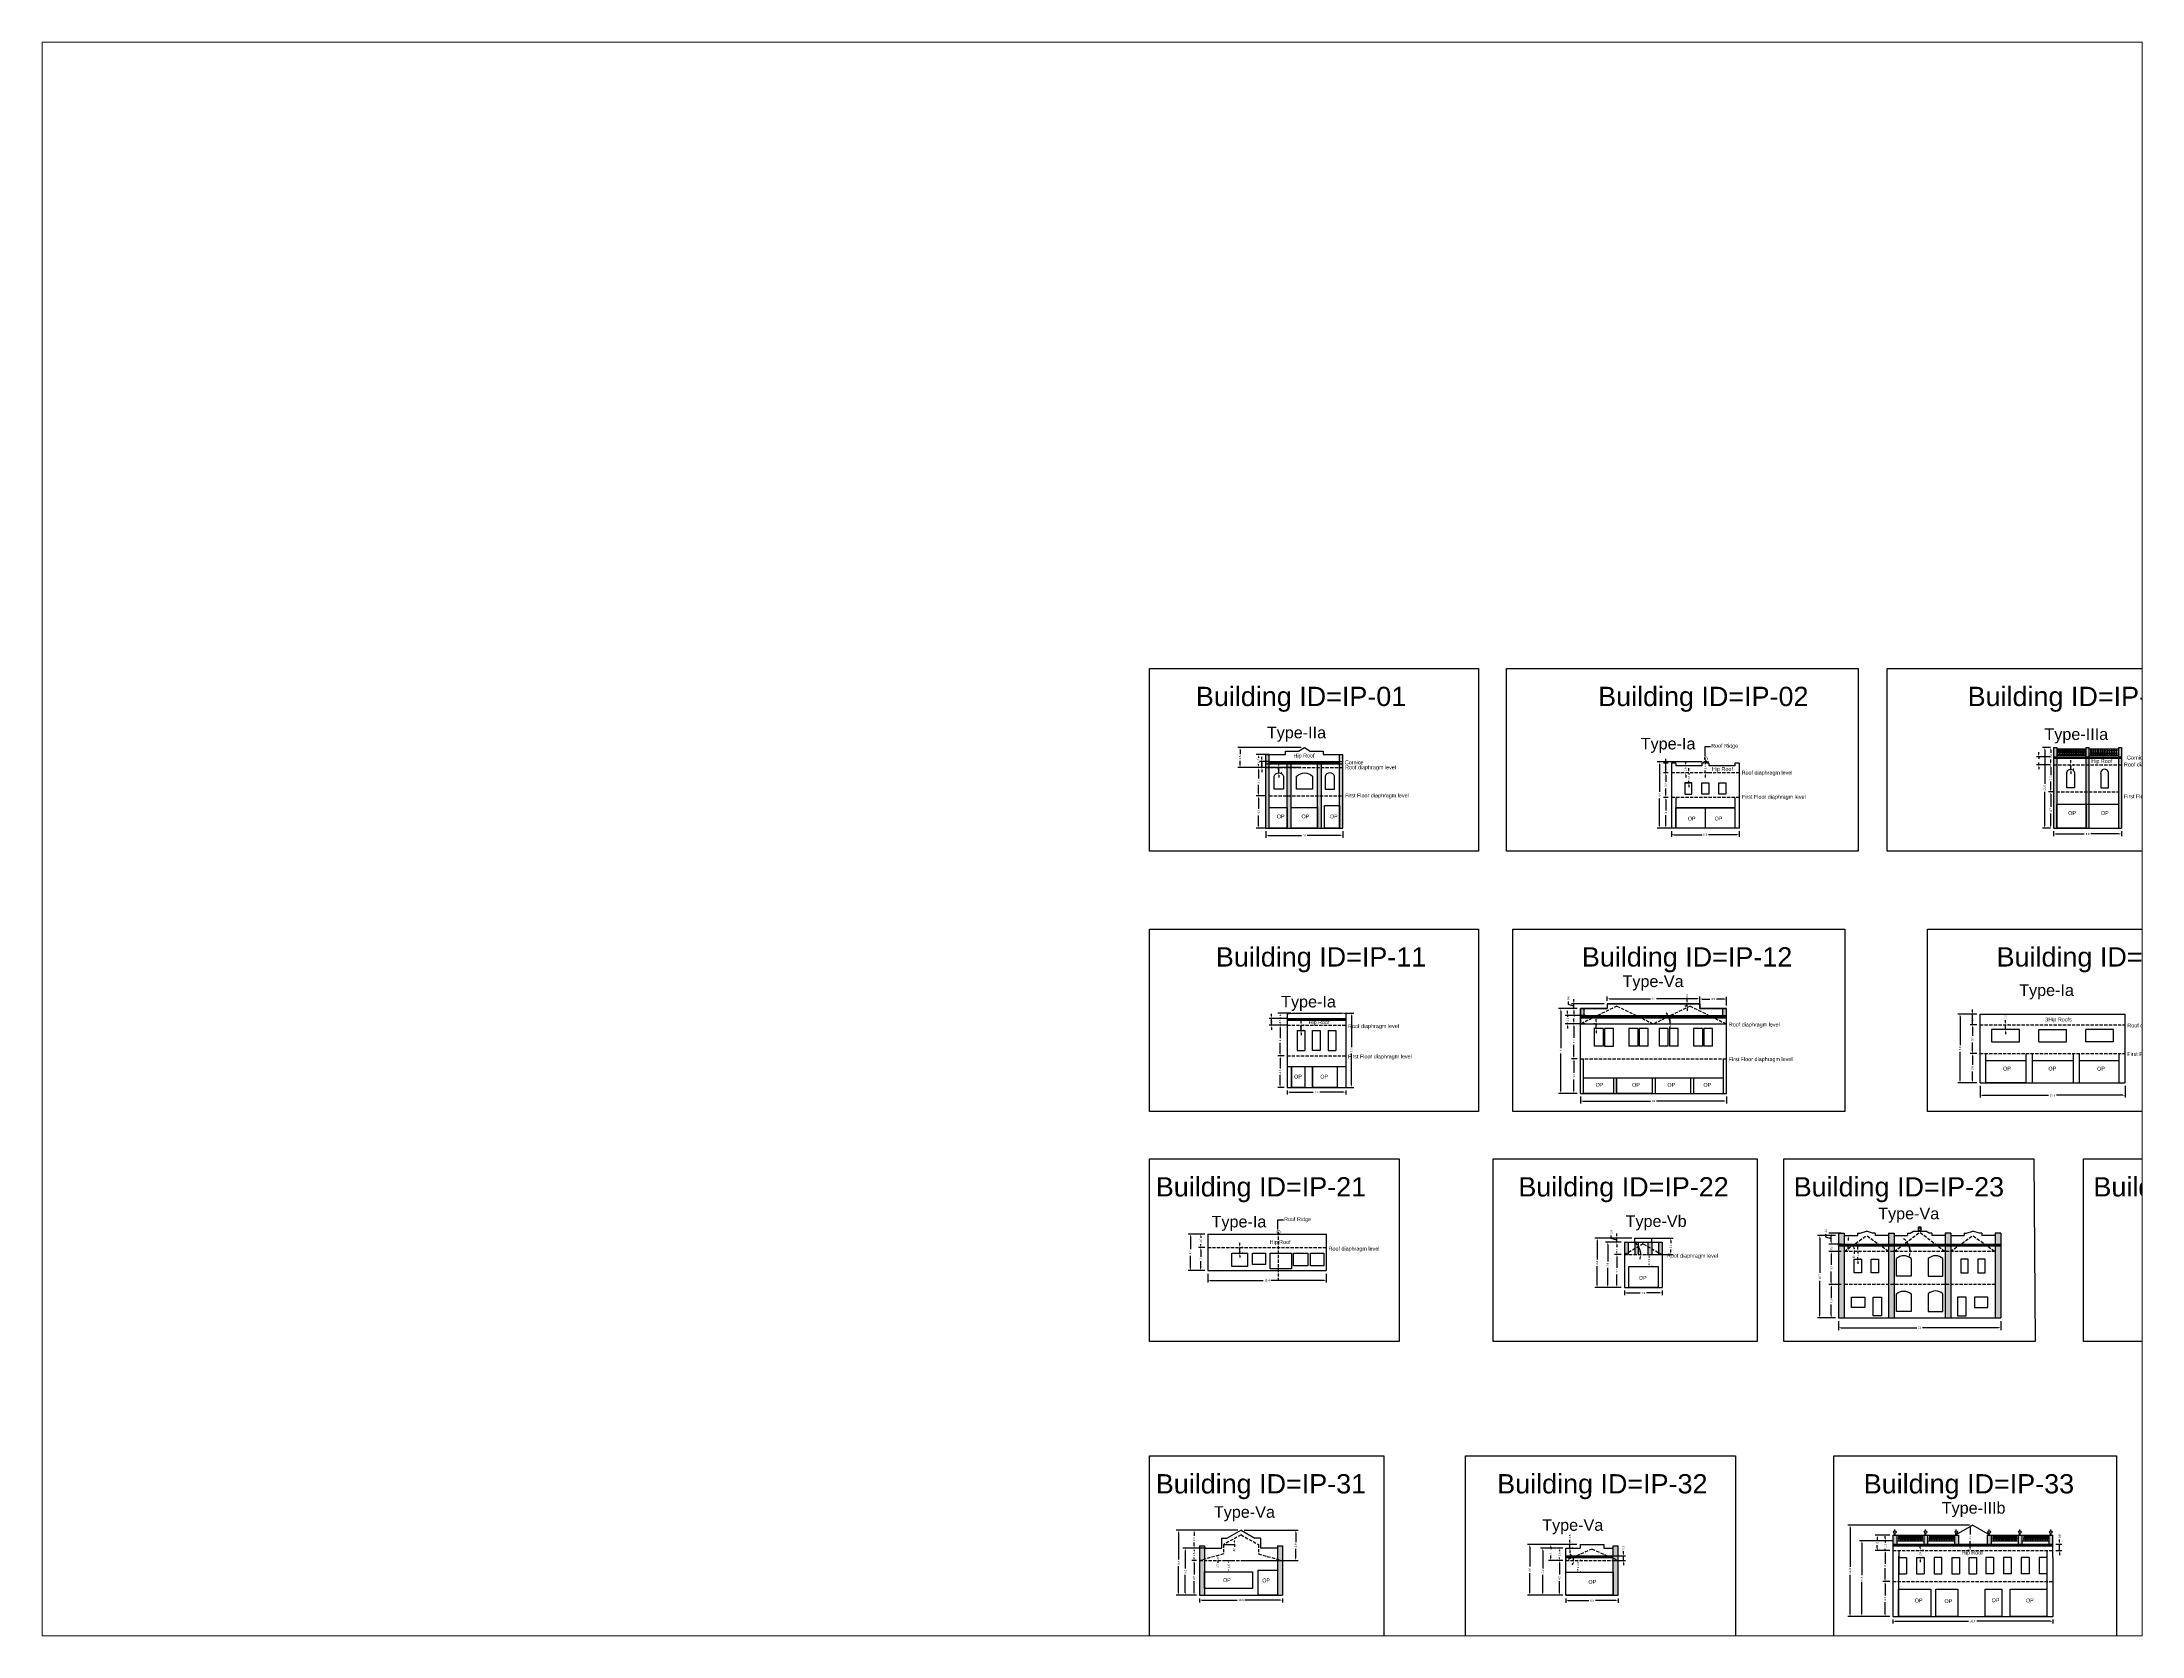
# Paper-space layout 'Layout1' of a CAD drawing. Header units: metres. Extents: x 26 to 231, y 20 to 176.
# The model-space entities are those that its viewports show. They can reach past a viewport. Long polylines and large blocks are cut down to what shows.
import ezdxf

# ---------------------------------------------------------------- set-up
doc = ezdxf.new("R2010")
doc.units = ezdxf.units.M
doc.linetypes.add('ACAD_ISO02W100', pattern=[15, 12, -3])
doc.layers.add('Dotted', color=7, linetype='ACAD_ISO02W100', plot=False)
doc.styles.get("Standard").update_dxf_attribs({"font": 'arial.ttf'})
doc.dimstyles.new('ISO-25', dxfattribs={"dimtxt": 0.25, "dimasz": 0.3, "dimexe": 0.3, "dimexo": 0.4, "dimgap": 0.2, "dimtad": 0, "dimdec": 1, "dimdsep": 46, "dimtxsty": 'Standard', "dimcen": 2.5, "dimadec": 0, "dimazin": 0, "dimtfac": 1, "dimtdec": 1, "dimtmove": 0, "dimatfit": 3, "dimfxl": 1, "dimarcsym": 0})

# ---------------------------------------------------------------- blocks, each defined once
blk = doc.blocks.new('*D1')
at = {"color": 0, "lineweight": -2, "transparency": 16777216}
for p, q in [((3416672.61, -6712711.17), (3416672.61, -6712712.01)), ((3416672.91, -6712711.71), (3416677.24, -6712711.71)), ((3416682.31, -6712711.71), (3416677.98, -6712711.71)), ((3416682.61, -6712711.17), (3416682.61, -6712712.01))]:
    blk.add_line(p, q, dxfattribs=at)
at = {"color": 0, "transparency": 16777216}
for points in [[(3416672.91, -6712711.66), (3416672.91, -6712711.76), (3416672.61, -6712711.71)], [(3416682.31, -6712711.66), (3416682.31, -6712711.76), (3416682.61, -6712711.71)]]:
    blk.add_solid(points, dxfattribs=at)
at = {"layer": 'Defpoints', "color": 0, "transparency": 16777216}
for p in [(3416672.61, -6712710.77), (3416682.61, -6712710.77), (3416682.61, -6712711.71)]:
    blk.add_point(p, dxfattribs=at)
at = {"color": 0, "transparency": 16777216, "insert": (3416677.61, -6712711.71), "char_height": 0.25, "attachment_point": 5}
blk.add_mtext('10', dxfattribs=at)
blk = doc.blocks.new('*D2')
at = {"color": 0, "lineweight": -2, "transparency": 16777216}
for p, q in [((3416673.04, -6712701.22), (3416671.38, -6712701.22)), ((3416671.68, -6712701.52), (3416671.68, -6712701.64)), ((3416671.68, -6712702.6), (3416671.68, -6712702.47)), ((3416673.04, -6712702.9), (3416671.38, -6712702.9))]:
    blk.add_line(p, q, dxfattribs=at)
at = {"color": 0, "transparency": 16777216}
for points in [[(3416671.63, -6712701.52), (3416671.73, -6712701.52), (3416671.68, -6712701.22)], [(3416671.63, -6712702.6), (3416671.73, -6712702.6), (3416671.68, -6712702.9)]]:
    blk.add_solid(points, dxfattribs=at)
at = {"layer": 'Defpoints', "color": 0, "transparency": 16777216}
for p in [(3416671.68, -6712701.22), (3416673.44, -6712701.22), (3416673.44, -6712702.9)]:
    blk.add_point(p, dxfattribs=at)
at = {"color": 0, "transparency": 16777216, "insert": (3416671.68, -6712702.06), "char_height": 0.25, "attachment_point": 5, "rotation": 90}
blk.add_mtext('1.7', dxfattribs=at)
blk = doc.blocks.new('*D3')
at = {"color": 0, "lineweight": -2, "transparency": 16777216}
for p, q in [((3416677.21, -6712700.32), (3416668.97, -6712700.32)), ((3416669.27, -6712700.62), (3416669.27, -6712701.18)), ((3416669.27, -6712702.6), (3416669.27, -6712702.04)), ((3416677.21, -6712702.9), (3416668.97, -6712702.9))]:
    blk.add_line(p, q, dxfattribs=at)
at = {"color": 0, "transparency": 16777216}
for points in [[(3416669.22, -6712700.62), (3416669.32, -6712700.62), (3416669.27, -6712700.32)], [(3416669.22, -6712702.6), (3416669.32, -6712702.6), (3416669.27, -6712702.9)]]:
    blk.add_solid(points, dxfattribs=at)
at = {"layer": 'Defpoints', "color": 0, "transparency": 16777216}
for p in [(3416677.61, -6712700.32), (3416669.27, -6712702.9), (3416677.61, -6712702.9)]:
    blk.add_point(p, dxfattribs=at)
at = {"color": 0, "transparency": 16777216, "insert": (3416669.27, -6712701.61), "char_height": 0.25, "attachment_point": 5, "rotation": 90}
blk.add_mtext('2.6', dxfattribs=at)
blk = doc.blocks.new('*D6')
at = {"color": 0, "lineweight": -2, "transparency": 16777216}
for p, q in [((3416672.66, -6712706.59), (3416671.38, -6712706.59)), ((3416671.68, -6712706.89), (3416671.68, -6712708.25)), ((3416671.68, -6712710.47), (3416671.68, -6712709.11)), ((3416672.66, -6712710.77), (3416671.38, -6712710.77))]:
    blk.add_line(p, q, dxfattribs=at)
at = {"color": 0, "transparency": 16777216}
for points in [[(3416671.63, -6712706.89), (3416671.73, -6712706.89), (3416671.68, -6712706.59)], [(3416671.63, -6712710.47), (3416671.73, -6712710.47), (3416671.68, -6712710.77)]]:
    blk.add_solid(points, dxfattribs=at)
at = {"layer": 'Defpoints', "color": 0, "transparency": 16777216}
for p in [(3416673.06, -6712706.59), (3416671.68, -6712710.77), (3416673.06, -6712710.77)]:
    blk.add_point(p, dxfattribs=at)
at = {"color": 0, "transparency": 16777216, "insert": (3416671.68, -6712708.68), "char_height": 0.25, "attachment_point": 5, "rotation": 90}
blk.add_mtext('4.2', dxfattribs=at)
blk = doc.blocks.new('*D7')
at = {"color": 0, "lineweight": -2, "transparency": 16777216}
for p, q in [((3416672.66, -6712702.9), (3416671.38, -6712702.9)), ((3416671.68, -6712703.2), (3416671.68, -6712704.32)), ((3416671.68, -6712706.29), (3416671.68, -6712705.17)), ((3416672.66, -6712706.59), (3416671.38, -6712706.59))]:
    blk.add_line(p, q, dxfattribs=at)
at = {"color": 0, "transparency": 16777216}
for points in [[(3416671.63, -6712703.2), (3416671.73, -6712703.2), (3416671.68, -6712702.9)], [(3416671.63, -6712706.29), (3416671.73, -6712706.29), (3416671.68, -6712706.59)]]:
    blk.add_solid(points, dxfattribs=at)
at = {"layer": 'Defpoints', "color": 0, "transparency": 16777216}
for p in [(3416671.68, -6712702.9), (3416673.06, -6712702.9), (3416673.06, -6712706.59)]:
    blk.add_point(p, dxfattribs=at)
at = {"color": 0, "transparency": 16777216, "insert": (3416671.68, -6712704.75), "char_height": 0.25, "attachment_point": 5, "rotation": 90}
blk.add_mtext('3.7', dxfattribs=at)
blk = doc.blocks.new('*D8')
at = {"color": 0, "lineweight": -2, "transparency": 16777216}
for p, q in [((3416674.3, -6712702.6), (3416674.3, -6712702.3)), ((3416674.3, -6712703.6), (3416674.3, -6712702.9)), ((3416674.3, -6712703.9), (3416674.3, -6712704.2)), ((3416674.7, -6712702.9), (3416674.6, -6712702.9)), ((3416674.7, -6712703.6), (3416674.6, -6712703.6))]:
    blk.add_line(p, q, dxfattribs=at)
at = {"color": 0, "transparency": 16777216}
for points in [[(3416674.25, -6712702.6), (3416674.35, -6712702.6), (3416674.3, -6712702.9)], [(3416674.25, -6712703.9), (3416674.35, -6712703.9), (3416674.3, -6712703.6)]]:
    blk.add_solid(points, dxfattribs=at)
at = {"layer": 'Defpoints', "color": 0, "transparency": 16777216}
for p in [(3416674.3, -6712702.9), (3416674.3, -6712702.9), (3416674.3, -6712703.6)]:
    blk.add_point(p, dxfattribs=at)
at = {"color": 0, "transparency": 16777216, "insert": (3416674.3, -6712703.25), "char_height": 0.25, "attachment_point": 5, "rotation": 90}
blk.add_mtext('0.7', dxfattribs=at)
blk = doc.blocks.new('*D9')
at = {"color": 0, "lineweight": -2, "transparency": 16777216}
for p, q in [((3416725.2, -6712711.17), (3416725.2, -6712711.91)), ((3416725.5, -6712711.61), (3416729.17, -6712711.61)), ((3416733.7, -6712711.61), (3416730.03, -6712711.61)), ((3416734, -6712711.17), (3416734, -6712711.91))]:
    blk.add_line(p, q, dxfattribs=at)
at = {"color": 0, "transparency": 16777216}
for points in [[(3416725.5, -6712711.56), (3416725.5, -6712711.66), (3416725.2, -6712711.61)], [(3416733.7, -6712711.56), (3416733.7, -6712711.66), (3416734, -6712711.61)]]:
    blk.add_solid(points, dxfattribs=at)
at = {"layer": 'Defpoints', "color": 0, "transparency": 16777216}
for p in [(3416725.2, -6712710.77), (3416734, -6712710.77), (3416734, -6712711.61)]:
    blk.add_point(p, dxfattribs=at)
at = {"color": 0, "transparency": 16777216, "insert": (3416729.6, -6712711.61), "char_height": 0.25, "attachment_point": 5}
blk.add_mtext('8.8', dxfattribs=at)
blk = doc.blocks.new('*D10')
at = {"color": 0, "lineweight": -2, "transparency": 16777216}
for p, q in [((3416724.8, -6712706.77), (3416724.17, -6712706.77)), ((3416724.47, -6712707.07), (3416724.47, -6712708.48)), ((3416724.47, -6712710.47), (3416724.47, -6712709.06)), ((3416724.8, -6712710.77), (3416724.17, -6712710.77))]:
    blk.add_line(p, q, dxfattribs=at)
at = {"color": 0, "transparency": 16777216}
for points in [[(3416724.42, -6712707.07), (3416724.52, -6712707.07), (3416724.47, -6712706.77)], [(3416724.42, -6712710.47), (3416724.52, -6712710.47), (3416724.47, -6712710.77)]]:
    blk.add_solid(points, dxfattribs=at)
at = {"layer": 'Defpoints', "color": 0, "transparency": 16777216}
for p in [(3416724.47, -6712706.77), (3416725.2, -6712706.77), (3416725.2, -6712710.77)]:
    blk.add_point(p, dxfattribs=at)
at = {"color": 0, "transparency": 16777216, "insert": (3416724.47, -6712708.77), "char_height": 0.25, "attachment_point": 5, "rotation": 90}
blk.add_mtext('4', dxfattribs=at)
blk = doc.blocks.new('*D11')
at = {"color": 0, "lineweight": -2, "transparency": 16777216}
for p, q in [((3416724.8, -6712703.6), (3416724.17, -6712703.6)), ((3416724.47, -6712703.9), (3416724.47, -6712704.76)), ((3416724.8, -6712706.77), (3416724.17, -6712706.77)), ((3416724.47, -6712706.47), (3416724.47, -6712705.61))]:
    blk.add_line(p, q, dxfattribs=at)
at = {"color": 0, "transparency": 16777216}
for points in [[(3416724.42, -6712703.9), (3416724.52, -6712703.9), (3416724.47, -6712703.6)], [(3416724.42, -6712706.47), (3416724.52, -6712706.47), (3416724.47, -6712706.77)]]:
    blk.add_solid(points, dxfattribs=at)
at = {"layer": 'Defpoints', "color": 0, "transparency": 16777216}
for p in [(3416724.47, -6712703.6), (3416725.2, -6712703.6), (3416725.2, -6712706.77)]:
    blk.add_point(p, dxfattribs=at)
at = {"color": 0, "transparency": 16777216, "insert": (3416724.47, -6712705.18), "char_height": 0.25, "attachment_point": 5, "rotation": 90}
blk.add_mtext('3.2', dxfattribs=at)
blk = doc.blocks.new('*D12')
at = {"color": 0, "lineweight": -2, "transparency": 16777216}
for p, q in [((3416724.8, -6712702.36), (3416724.17, -6712702.36)), ((3416724.47, -6712702.06), (3416724.47, -6712701.76)), ((3416724.47, -6712703.6), (3416724.47, -6712702.36)), ((3416724.8, -6712703.6), (3416724.17, -6712703.6)), ((3416724.47, -6712703.9), (3416724.47, -6712704.2))]:
    blk.add_line(p, q, dxfattribs=at)
at = {"color": 0, "transparency": 16777216}
for points in [[(3416724.42, -6712702.06), (3416724.52, -6712702.06), (3416724.47, -6712702.36)], [(3416724.42, -6712703.9), (3416724.52, -6712703.9), (3416724.47, -6712703.6)]]:
    blk.add_solid(points, dxfattribs=at)
at = {"layer": 'Defpoints', "color": 0, "transparency": 16777216}
for p in [(3416724.47, -6712702.36), (3416725.2, -6712702.36), (3416725.2, -6712703.6)]:
    blk.add_point(p, dxfattribs=at)
at = {"color": 0, "transparency": 16777216, "insert": (3416724.47, -6712702.98), "char_height": 0.25, "attachment_point": 5, "rotation": 90}
blk.add_mtext('1.2', dxfattribs=at)
blk = doc.blocks.new('*D13')
at = {"color": 0, "lineweight": -2, "transparency": 16777216}
for p, q in [((3416727.06, -6712702.4), (3416727.06, -6712702.1)), ((3416727.06, -6712702.7), (3416727.06, -6712702.72)), ((3416727.06, -6712703.6), (3416727.06, -6712703.58)), ((3416727.06, -6712703.9), (3416727.06, -6712704.2)), ((3416727.46, -6712702.7), (3416727.36, -6712702.7)), ((3416727.46, -6712703.6), (3416727.36, -6712703.6))]:
    blk.add_line(p, q, dxfattribs=at)
at = {"color": 0, "transparency": 16777216}
for points in [[(3416727.01, -6712702.4), (3416727.11, -6712702.4), (3416727.06, -6712702.7)], [(3416727.01, -6712703.9), (3416727.11, -6712703.9), (3416727.06, -6712703.6)]]:
    blk.add_solid(points, dxfattribs=at)
at = {"layer": 'Defpoints', "color": 0, "transparency": 16777216}
for p in [(3416727.06, -6712702.7), (3416727.06, -6712702.7), (3416727.06, -6712703.6)]:
    blk.add_point(p, dxfattribs=at)
at = {"color": 0, "transparency": 16777216, "insert": (3416727.06, -6712703.15), "char_height": 0.25, "attachment_point": 5, "rotation": 90}
blk.add_mtext('0.9', dxfattribs=at)
blk = doc.blocks.new('*D14')
at = {"color": 0, "lineweight": -2, "transparency": 16777216}
for p, q in [((3416729.6, -6712701.89), (3416729.6, -6712701.59)), ((3416729.6, -6712702.19), (3416729.6, -6712702.48)), ((3416730, -6712702.19), (3416729.9, -6712702.19)), ((3416729.6, -6712703.6), (3416729.6, -6712703.31)), ((3416729.6, -6712703.9), (3416729.6, -6712704.2)), ((3416730, -6712703.6), (3416729.9, -6712703.6))]:
    blk.add_line(p, q, dxfattribs=at)
at = {"color": 0, "transparency": 16777216}
for points in [[(3416729.55, -6712701.89), (3416729.65, -6712701.89), (3416729.6, -6712702.19)], [(3416729.55, -6712703.9), (3416729.65, -6712703.9), (3416729.6, -6712703.6)]]:
    blk.add_solid(points, dxfattribs=at)
at = {"layer": 'Defpoints', "color": 0, "transparency": 16777216}
for p in [(3416729.6, -6712702.19), (3416729.6, -6712703.6), (3416729.6, -6712703.6)]:
    blk.add_point(p, dxfattribs=at)
at = {"color": 0, "transparency": 16777216, "insert": (3416729.6, -6712702.9), "char_height": 0.25, "attachment_point": 5, "rotation": 90}
blk.add_mtext('1.4', dxfattribs=at)
blk = doc.blocks.new('*D15')
at = {"color": 0, "lineweight": -2, "transparency": 16777216}
for p, q in [((3416727.46, -6712703.3), (3416727.46, -6712703)), ((3416727.46, -6712703.6), (3416727.46, -6712703.82)), ((3416727.46, -6712704.87), (3416727.46, -6712704.65)), ((3416727.46, -6712705.17), (3416727.46, -6712705.47)), ((3416727.81, -6712703.6), (3416727.76, -6712703.6)), ((3416727.8, -6712704.87), (3416727.76, -6712704.87))]:
    blk.add_line(p, q, dxfattribs=at)
at = {"color": 0, "transparency": 16777216}
for points in [[(3416727.41, -6712703.3), (3416727.51, -6712703.3), (3416727.46, -6712703.6)], [(3416727.41, -6712705.17), (3416727.51, -6712705.17), (3416727.46, -6712704.87)]]:
    blk.add_solid(points, dxfattribs=at)
at = {"layer": 'Defpoints', "color": 0, "transparency": 16777216}
for p in [(3416727.4, -6712704.87), (3416727.41, -6712703.6), (3416727.46, -6712703.6)]:
    blk.add_point(p, dxfattribs=at)
at = {"color": 0, "transparency": 16777216, "insert": (3416727.46, -6712704.24), "char_height": 0.25, "attachment_point": 5, "rotation": 90}
blk.add_mtext('1.3', dxfattribs=at)
blk = doc.blocks.new('*D16')
at = {"color": 0, "lineweight": -2, "transparency": 16777216}
for p, q in [((3416729.2, -6712702.19), (3416723.36, -6712702.19)), ((3416723.66, -6712702.49), (3416723.66, -6712706.05)), ((3416723.66, -6712710.47), (3416723.66, -6712706.91)), ((3416729.2, -6712710.77), (3416723.36, -6712710.77))]:
    blk.add_line(p, q, dxfattribs=at)
at = {"color": 0, "transparency": 16777216}
for points in [[(3416723.61, -6712702.49), (3416723.71, -6712702.49), (3416723.66, -6712702.19)], [(3416723.61, -6712710.47), (3416723.71, -6712710.47), (3416723.66, -6712710.77)]]:
    blk.add_solid(points, dxfattribs=at)
at = {"layer": 'Defpoints', "color": 0, "transparency": 16777216}
for p in [(3416729.6, -6712702.19), (3416723.66, -6712710.77), (3416729.6, -6712710.77)]:
    blk.add_point(p, dxfattribs=at)
at = {"color": 0, "transparency": 16777216, "insert": (3416723.66, -6712706.48), "char_height": 0.25, "attachment_point": 5, "rotation": 90}
blk.add_mtext('8.6', dxfattribs=at)
blk = doc.blocks.new('*D18')
at = {"color": 0, "lineweight": -2, "transparency": 16777216}
for p, q in [((3416774.36, -6712700.3), (3416774.08, -6712700.3)), ((3416774.38, -6712700.6), (3416774.38, -6712700.99)), ((3416774.38, -6712702.24), (3416774.38, -6712701.85)), ((3416774.36, -6712702.54), (3416774.08, -6712702.54))]:
    blk.add_line(p, q, dxfattribs=at)
at = {"color": 0, "transparency": 16777216}
for points in [[(3416774.33, -6712700.6), (3416774.43, -6712700.6), (3416774.38, -6712700.3)], [(3416774.33, -6712702.24), (3416774.43, -6712702.24), (3416774.38, -6712702.54)]]:
    blk.add_solid(points, dxfattribs=at)
at = {"layer": 'Defpoints', "color": 0, "transparency": 16777216}
for p in [(3416774.38, -6712700.3), (3416774.76, -6712700.3), (3416774.76, -6712702.54)]:
    blk.add_point(p, dxfattribs=at)
at = {"color": 0, "transparency": 16777216, "insert": (3416774.38, -6712701.42), "char_height": 0.25, "attachment_point": 5, "rotation": 90}
blk.add_mtext('2.2', dxfattribs=at)
blk = doc.blocks.new('*D19')
at = {"color": 0, "lineweight": -2, "transparency": 16777216}
for p, q in [((3416774.76, -6712711.17), (3416774.76, -6712711.82)), ((3416775.06, -6712711.52), (3416778.73, -6712711.52)), ((3416783.26, -6712711.52), (3416779.59, -6712711.52)), ((3416783.56, -6712711.17), (3416783.56, -6712711.82))]:
    blk.add_line(p, q, dxfattribs=at)
at = {"color": 0, "transparency": 16777216}
for points in [[(3416775.06, -6712711.47), (3416775.06, -6712711.57), (3416774.76, -6712711.52)], [(3416783.26, -6712711.47), (3416783.26, -6712711.57), (3416783.56, -6712711.52)]]:
    blk.add_solid(points, dxfattribs=at)
at = {"layer": 'Defpoints', "color": 0, "transparency": 16777216}
for p in [(3416774.76, -6712710.77), (3416783.56, -6712710.77), (3416783.56, -6712711.52)]:
    blk.add_point(p, dxfattribs=at)
at = {"color": 0, "transparency": 16777216, "insert": (3416779.16, -6712711.52), "char_height": 0.25, "attachment_point": 5}
blk.add_mtext('8.8', dxfattribs=at)
blk = doc.blocks.new('*D20')
at = {"color": 0, "lineweight": -2, "transparency": 16777216}
for p, q in [((3416774.36, -6712700.3), (3416773.3, -6712700.3)), ((3416773.6, -6712700.6), (3416773.6, -6712705.02)), ((3416773.6, -6712710.47), (3416773.6, -6712706.05)), ((3416774.36, -6712710.77), (3416773.3, -6712710.77))]:
    blk.add_line(p, q, dxfattribs=at)
at = {"color": 0, "transparency": 16777216}
for points in [[(3416773.55, -6712700.6), (3416773.65, -6712700.6), (3416773.6, -6712700.3)], [(3416773.55, -6712710.47), (3416773.65, -6712710.47), (3416773.6, -6712710.77)]]:
    blk.add_solid(points, dxfattribs=at)
at = {"layer": 'Defpoints', "color": 0, "transparency": 16777216}
for p in [(3416773.6, -6712700.3), (3416774.76, -6712700.3), (3416774.76, -6712710.77)]:
    blk.add_point(p, dxfattribs=at)
at = {"color": 0, "transparency": 16777216, "insert": (3416773.6, -6712705.54), "char_height": 0.25, "attachment_point": 5, "rotation": 90}
blk.add_mtext('10.5', dxfattribs=at)
blk = doc.blocks.new('*D21')
at = {"color": 0, "lineweight": -2, "transparency": 16777216}
for p, q in [((3416774.76, -6712706.07), (3416774.08, -6712706.07)), ((3416774.38, -6712706.37), (3416774.38, -6712707.99)), ((3416774.38, -6712710.47), (3416774.38, -6712708.85)), ((3416774.36, -6712710.77), (3416774.08, -6712710.77))]:
    blk.add_line(p, q, dxfattribs=at)
at = {"color": 0, "transparency": 16777216}
for points in [[(3416774.33, -6712706.37), (3416774.43, -6712706.37), (3416774.38, -6712706.07)], [(3416774.33, -6712710.47), (3416774.43, -6712710.47), (3416774.38, -6712710.77)]]:
    blk.add_solid(points, dxfattribs=at)
at = {"layer": 'Defpoints', "color": 0, "transparency": 16777216}
for p in [(3416774.38, -6712706.07), (3416775.16, -6712706.07), (3416774.76, -6712710.77)]:
    blk.add_point(p, dxfattribs=at)
at = {"color": 0, "transparency": 16777216, "insert": (3416774.38, -6712708.42), "char_height": 0.25, "attachment_point": 5, "rotation": 90}
blk.add_mtext('4.7', dxfattribs=at)
blk = doc.blocks.new('*D22')
at = {"color": 0, "lineweight": -2, "transparency": 16777216}
for p, q in [((3416774.36, -6712702.54), (3416774.08, -6712702.54)), ((3416774.38, -6712702.84), (3416774.38, -6712703.88)), ((3416774.38, -6712705.77), (3416774.38, -6712704.73)), ((3416774.76, -6712706.07), (3416774.08, -6712706.07))]:
    blk.add_line(p, q, dxfattribs=at)
at = {"color": 0, "transparency": 16777216}
for points in [[(3416774.33, -6712702.84), (3416774.43, -6712702.84), (3416774.38, -6712702.54)], [(3416774.33, -6712705.77), (3416774.43, -6712705.77), (3416774.38, -6712706.07)]]:
    blk.add_solid(points, dxfattribs=at)
at = {"layer": 'Defpoints', "color": 0, "transparency": 16777216}
for p in [(3416774.38, -6712702.54), (3416774.76, -6712702.54), (3416775.16, -6712706.07)]:
    blk.add_point(p, dxfattribs=at)
at = {"color": 0, "transparency": 16777216, "insert": (3416774.38, -6712704.31), "char_height": 0.25, "attachment_point": 5, "rotation": 90}
blk.add_mtext('3.5', dxfattribs=at)
blk = doc.blocks.new('*D23')
at = {"color": 0, "lineweight": -2, "transparency": 16777216}
for p, q in [((3416776.98, -6712702.24), (3416776.98, -6712701.94)), ((3416776.98, -6712703.13), (3416776.98, -6712702.54)), ((3416776.98, -6712703.43), (3416776.98, -6712703.73)), ((3416777.38, -6712702.54), (3416777.28, -6712702.54)), ((3416777.38, -6712703.13), (3416777.28, -6712703.13))]:
    blk.add_line(p, q, dxfattribs=at)
at = {"color": 0, "transparency": 16777216}
for points in [[(3416776.93, -6712702.24), (3416777.03, -6712702.24), (3416776.98, -6712702.54)], [(3416776.93, -6712703.43), (3416777.03, -6712703.43), (3416776.98, -6712703.13)]]:
    blk.add_solid(points, dxfattribs=at)
at = {"layer": 'Defpoints', "color": 0, "transparency": 16777216}
for p in [(3416776.98, -6712702.54), (3416776.98, -6712702.54), (3416776.98, -6712703.13)]:
    blk.add_point(p, dxfattribs=at)
at = {"color": 0, "transparency": 16777216, "insert": (3416776.98, -6712702.83), "char_height": 0.25, "attachment_point": 5, "rotation": 90}
blk.add_mtext('0.6', dxfattribs=at)
blk = doc.blocks.new('*D78')
at = {"color": 0, "lineweight": -2, "transparency": 16777216}
for p, q in [((3416675.38, -6712744.78), (3416675.38, -6712745.28)), ((3416675.68, -6712744.98), (3416678.76, -6712744.98)), ((3416682.68, -6712744.98), (3416679.61, -6712744.98)), ((3416682.98, -6712744.78), (3416682.98, -6712745.28))]:
    blk.add_line(p, q, dxfattribs=at)
at = {"color": 0, "transparency": 16777216}
for points in [[(3416675.68, -6712744.93), (3416675.68, -6712745.03), (3416675.38, -6712744.98)], [(3416682.68, -6712744.93), (3416682.68, -6712745.03), (3416682.98, -6712744.98)]]:
    blk.add_solid(points, dxfattribs=at)
at = {"layer": 'Defpoints', "color": 0, "transparency": 16777216}
for p in [(3416675.38, -6712744.38), (3416682.98, -6712744.38), (3416682.98, -6712744.98)]:
    blk.add_point(p, dxfattribs=at)
at = {"color": 0, "transparency": 16777216, "insert": (3416679.18, -6712744.98), "char_height": 0.25, "attachment_point": 5}
blk.add_mtext('7.6', dxfattribs=at)
blk = doc.blocks.new('*D79')
at = {"color": 0, "lineweight": -2, "transparency": 16777216}
for p, q in [((3416677.18, -6712735.99), (3416677.18, -6712735.69)), ((3416677.18, -6712736.99), (3416677.18, -6712736.29)), ((3416677.18, -6712737.29), (3416677.18, -6712737.59)), ((3416677.58, -6712736.29), (3416677.48, -6712736.29)), ((3416677.58, -6712736.99), (3416677.48, -6712736.99))]:
    blk.add_line(p, q, dxfattribs=at)
at = {"color": 0, "transparency": 16777216}
for points in [[(3416677.13, -6712735.99), (3416677.23, -6712735.99), (3416677.18, -6712736.29)], [(3416677.13, -6712737.29), (3416677.23, -6712737.29), (3416677.18, -6712736.99)]]:
    blk.add_solid(points, dxfattribs=at)
at = {"layer": 'Defpoints', "color": 0, "transparency": 16777216}
for p in [(3416677.18, -6712736.29), (3416677.18, -6712736.29), (3416677.18, -6712736.99)]:
    blk.add_point(p, dxfattribs=at)
at = {"color": 0, "transparency": 16777216, "insert": (3416677.18, -6712736.64), "char_height": 0.25, "attachment_point": 5, "rotation": 90}
blk.add_mtext('0.7', dxfattribs=at)
blk = doc.blocks.new('*D80')
at = {"color": 0, "lineweight": -2, "transparency": 16777216}
for p, q in [((3416674.98, -6712740.29), (3416674.17, -6712740.29)), ((3416674.47, -6712740.59), (3416674.47, -6712741.92)), ((3416674.47, -6712744.08), (3416674.47, -6712742.74)), ((3416674.98, -6712744.38), (3416674.17, -6712744.38))]:
    blk.add_line(p, q, dxfattribs=at)
at = {"color": 0, "transparency": 16777216}
for points in [[(3416674.42, -6712740.59), (3416674.52, -6712740.59), (3416674.47, -6712740.29)], [(3416674.42, -6712744.08), (3416674.52, -6712744.08), (3416674.47, -6712744.38)]]:
    blk.add_solid(points, dxfattribs=at)
at = {"layer": 'Defpoints', "color": 0, "transparency": 16777216}
for p in [(3416674.47, -6712740.29), (3416675.38, -6712740.29), (3416675.38, -6712744.38)]:
    blk.add_point(p, dxfattribs=at)
at = {"color": 0, "transparency": 16777216, "insert": (3416674.47, -6712742.33), "char_height": 0.25, "attachment_point": 5, "rotation": 90}
blk.add_mtext('4.1', dxfattribs=at)
blk = doc.blocks.new('*D81')
at = {"color": 0, "lineweight": -2, "transparency": 16777216}
for p, q in [((3416674.98, -6712736.29), (3416674.17, -6712736.29)), ((3416674.47, -6712736.59), (3416674.47, -6712738)), ((3416674.98, -6712740.29), (3416674.17, -6712740.29)), ((3416674.47, -6712739.99), (3416674.47, -6712738.57))]:
    blk.add_line(p, q, dxfattribs=at)
at = {"color": 0, "transparency": 16777216}
for points in [[(3416674.42, -6712736.59), (3416674.52, -6712736.59), (3416674.47, -6712736.29)], [(3416674.42, -6712739.99), (3416674.52, -6712739.99), (3416674.47, -6712740.29)]]:
    blk.add_solid(points, dxfattribs=at)
at = {"layer": 'Defpoints', "color": 0, "transparency": 16777216}
for p in [(3416674.47, -6712736.29), (3416675.38, -6712736.29), (3416675.38, -6712740.29)]:
    blk.add_point(p, dxfattribs=at)
at = {"color": 0, "transparency": 16777216, "insert": (3416674.47, -6712738.29), "char_height": 0.25, "attachment_point": 5, "rotation": 90}
blk.add_mtext('4', dxfattribs=at)
blk = doc.blocks.new('*D82')
at = {"color": 0, "lineweight": -2, "transparency": 16777216}
for p, q in [((3416675.86, -6712734.74), (3416674.17, -6712734.74)), ((3416674.47, -6712735.04), (3416674.47, -6712735.1)), ((3416674.98, -6712736.29), (3416674.17, -6712736.29)), ((3416674.47, -6712735.99), (3416674.47, -6712735.93))]:
    blk.add_line(p, q, dxfattribs=at)
at = {"color": 0, "transparency": 16777216}
for points in [[(3416674.42, -6712735.04), (3416674.52, -6712735.04), (3416674.47, -6712734.74)], [(3416674.42, -6712735.99), (3416674.52, -6712735.99), (3416674.47, -6712736.29)]]:
    blk.add_solid(points, dxfattribs=at)
at = {"layer": 'Defpoints', "color": 0, "transparency": 16777216}
for p in [(3416674.47, -6712734.74), (3416676.26, -6712734.74), (3416675.38, -6712736.29)]:
    blk.add_point(p, dxfattribs=at)
at = {"color": 0, "transparency": 16777216, "insert": (3416674.47, -6712735.51), "char_height": 0.25, "attachment_point": 5, "rotation": 90}
blk.add_mtext('1.5', dxfattribs=at)
blk = doc.blocks.new('*D83')
at = {"color": 0, "lineweight": -2, "transparency": 16777216}
for p, q in [((3416682.82, -6712734.74), (3416684.02, -6712734.74)), ((3416683.72, -6712735.04), (3416683.72, -6712739.13)), ((3416683.72, -6712744.08), (3416683.72, -6712739.99)), ((3416682.82, -6712744.38), (3416684.02, -6712744.38))]:
    blk.add_line(p, q, dxfattribs=at)
at = {"color": 0, "transparency": 16777216}
for points in [[(3416683.67, -6712735.04), (3416683.77, -6712735.04), (3416683.72, -6712734.74)], [(3416683.67, -6712744.08), (3416683.77, -6712744.08), (3416683.72, -6712744.38)]]:
    blk.add_solid(points, dxfattribs=at)
at = {"layer": 'Defpoints', "color": 0, "transparency": 16777216}
for p in [(3416682.42, -6712734.74), (3416682.42, -6712744.38), (3416683.72, -6712744.38)]:
    blk.add_point(p, dxfattribs=at)
at = {"color": 0, "transparency": 16777216, "insert": (3416683.72, -6712739.56), "char_height": 0.25, "attachment_point": 5, "rotation": 90}
blk.add_mtext('9.6', dxfattribs=at)
blk = doc.blocks.new('*D84')
at = {"color": 0, "lineweight": -2, "transparency": 16777216}
for p, q in [((3416713.4, -6712745.54), (3416713.4, -6712746.43)), ((3416732.35, -6712745.54), (3416732.35, -6712746.43)), ((3416713.7, -6712746.13), (3416722.51, -6712746.13)), ((3416732.05, -6712746.13), (3416723.25, -6712746.13))]:
    blk.add_line(p, q, dxfattribs=at)
at = {"color": 0, "transparency": 16777216}
for points in [[(3416713.7, -6712746.08), (3416713.7, -6712746.18), (3416713.4, -6712746.13)], [(3416732.05, -6712746.08), (3416732.05, -6712746.18), (3416732.35, -6712746.13)]]:
    blk.add_solid(points, dxfattribs=at)
at = {"layer": 'Defpoints', "color": 0, "transparency": 16777216}
for p in [(3416713.4, -6712745.14), (3416732.35, -6712745.14), (3416732.35, -6712746.13)]:
    blk.add_point(p, dxfattribs=at)
at = {"color": 0, "transparency": 16777216, "insert": (3416722.88, -6712746.13), "char_height": 0.25, "attachment_point": 5}
blk.add_mtext('19', dxfattribs=at)
blk = doc.blocks.new('*D85')
at = {"color": 0, "lineweight": -2, "transparency": 16777216}
for p, q in [((3416713, -6712740.64), (3416712.26, -6712740.64)), ((3416712.56, -6712740.94), (3416712.56, -6712742.46)), ((3416712.56, -6712744.84), (3416712.56, -6712743.33)), ((3416713, -6712745.14), (3416712.26, -6712745.14))]:
    blk.add_line(p, q, dxfattribs=at)
at = {"color": 0, "transparency": 16777216}
for points in [[(3416712.51, -6712740.94), (3416712.61, -6712740.94), (3416712.56, -6712740.64)], [(3416712.51, -6712744.84), (3416712.61, -6712744.84), (3416712.56, -6712745.14)]]:
    blk.add_solid(points, dxfattribs=at)
at = {"layer": 'Defpoints', "color": 0, "transparency": 16777216}
for p in [(3416712.56, -6712740.64), (3416713.4, -6712740.64), (3416713.4, -6712745.14)]:
    blk.add_point(p, dxfattribs=at)
at = {"color": 0, "transparency": 16777216, "insert": (3416712.56, -6712742.89), "char_height": 0.25, "attachment_point": 5, "rotation": 90}
blk.add_mtext('4.5', dxfattribs=at)
blk = doc.blocks.new('*D86')
at = {"color": 0, "lineweight": -2, "transparency": 16777216}
for p, q in [((3416713, -6712736.14), (3416712.26, -6712736.14)), ((3416712.56, -6712736.44), (3416712.56, -6712737.96)), ((3416712.56, -6712740.34), (3416712.56, -6712738.83)), ((3416713, -6712740.64), (3416712.26, -6712740.64))]:
    blk.add_line(p, q, dxfattribs=at)
at = {"color": 0, "transparency": 16777216}
for points in [[(3416712.51, -6712736.44), (3416712.61, -6712736.44), (3416712.56, -6712736.14)], [(3416712.51, -6712740.34), (3416712.61, -6712740.34), (3416712.56, -6712740.64)]]:
    blk.add_solid(points, dxfattribs=at)
at = {"layer": 'Defpoints', "color": 0, "transparency": 16777216}
for p in [(3416712.56, -6712736.14), (3416713.4, -6712736.14), (3416713.4, -6712740.64)]:
    blk.add_point(p, dxfattribs=at)
at = {"color": 0, "transparency": 16777216, "insert": (3416712.56, -6712738.39), "char_height": 0.25, "attachment_point": 5, "rotation": 90}
blk.add_mtext('4.5', dxfattribs=at)
blk = doc.blocks.new('*D87')
at = {"color": 0, "lineweight": -2, "transparency": 16777216}
for p, q in [((3416713, -6712734.14), (3416712.26, -6712734.14)), ((3416712.56, -6712734.44), (3416712.56, -6712734.86)), ((3416713, -6712736.14), (3416712.26, -6712736.14)), ((3416712.56, -6712735.84), (3416712.56, -6712735.42))]:
    blk.add_line(p, q, dxfattribs=at)
at = {"color": 0, "transparency": 16777216}
for points in [[(3416712.51, -6712734.44), (3416712.61, -6712734.44), (3416712.56, -6712734.14)], [(3416712.51, -6712735.84), (3416712.61, -6712735.84), (3416712.56, -6712736.14)]]:
    blk.add_solid(points, dxfattribs=at)
at = {"layer": 'Defpoints', "color": 0, "transparency": 16777216}
for p in [(3416712.56, -6712734.14), (3416713.4, -6712734.14), (3416713.4, -6712736.14)]:
    blk.add_point(p, dxfattribs=at)
at = {"color": 0, "transparency": 16777216, "insert": (3416712.56, -6712735.14), "char_height": 0.25, "attachment_point": 5, "rotation": 90}
blk.add_mtext('2', dxfattribs=at)
blk = doc.blocks.new('*D88')
at = {"color": 0, "lineweight": -2, "transparency": 16777216}
for p, q in [((3416711.84, -6712733.62), (3416711.84, -6712733.22)), ((3416712.56, -6712733.84), (3416711.84, -6712733.62)), ((3416716.48, -6712733.54), (3416712.26, -6712733.54)), ((3416713, -6712734.14), (3416712.26, -6712734.14)), ((3416712.56, -6712733.24), (3416712.56, -6712732.94)), ((3416712.56, -6712734.14), (3416712.56, -6712733.54)), ((3416712.56, -6712734.14), (3416712.56, -6712733.54)), ((3416712.56, -6712734.44), (3416712.56, -6712734.74))]:
    blk.add_line(p, q, dxfattribs=at)
at = {"color": 0, "transparency": 16777216}
for points in [[(3416712.51, -6712733.24), (3416712.61, -6712733.24), (3416712.56, -6712733.54)], [(3416712.51, -6712734.44), (3416712.61, -6712734.44), (3416712.56, -6712734.14)]]:
    blk.add_solid(points, dxfattribs=at)
at = {"layer": 'Defpoints', "color": 0, "transparency": 16777216}
for p in [(3416712.56, -6712733.54), (3416713.4, -6712734.14), (3416716.88, -6712733.54)]:
    blk.add_point(p, dxfattribs=at)
at = {"color": 0, "transparency": 16777216, "insert": (3416711.84, -6712732.8), "char_height": 0.25, "attachment_point": 5, "rotation": 90}
blk.add_mtext('0.6', dxfattribs=at)
blk = doc.blocks.new('*D89')
at = {"color": 0, "lineweight": -2, "transparency": 16777216}
for p, q in [((3416716.88, -6712733.14), (3416716.88, -6712732.58)), ((3416717.18, -6712732.88), (3416722.51, -6712732.88)), ((3416728.58, -6712732.88), (3416723.25, -6712732.88)), ((3416728.88, -6712733.14), (3416728.88, -6712732.58))]:
    blk.add_line(p, q, dxfattribs=at)
at = {"color": 0, "transparency": 16777216}
for points in [[(3416717.18, -6712732.83), (3416717.18, -6712732.93), (3416716.88, -6712732.88)], [(3416728.58, -6712732.83), (3416728.58, -6712732.93), (3416728.88, -6712732.88)]]:
    blk.add_solid(points, dxfattribs=at)
at = {"layer": 'Defpoints', "color": 0, "transparency": 16777216}
for p in [(3416716.88, -6712733.54), (3416728.88, -6712732.88), (3416728.88, -6712733.54)]:
    blk.add_point(p, dxfattribs=at)
at = {"color": 0, "transparency": 16777216, "insert": (3416722.88, -6712732.88), "char_height": 0.25, "attachment_point": 5}
blk.add_mtext('12', dxfattribs=at)
blk = doc.blocks.new('*D90')
at = {"color": 0, "lineweight": -2, "transparency": 16777216}
for p, q in [((3416728.88, -6712733.74), (3416728.88, -6712732.61)), ((3416729.18, -6712732.91), (3416730.19, -6712732.91)), ((3416732.05, -6712732.91), (3416731.05, -6712732.91)), ((3416732.35, -6712733.74), (3416732.35, -6712732.61))]:
    blk.add_line(p, q, dxfattribs=at)
at = {"color": 0, "transparency": 16777216}
for points in [[(3416729.18, -6712732.86), (3416729.18, -6712732.96), (3416728.88, -6712732.91)], [(3416732.05, -6712732.86), (3416732.05, -6712732.96), (3416732.35, -6712732.91)]]:
    blk.add_solid(points, dxfattribs=at)
at = {"layer": 'Defpoints', "color": 0, "transparency": 16777216}
for p in [(3416728.88, -6712734.14), (3416732.35, -6712732.91), (3416732.35, -6712734.14)]:
    blk.add_point(p, dxfattribs=at)
at = {"color": 0, "transparency": 16777216, "insert": (3416730.62, -6712732.91), "char_height": 0.25, "attachment_point": 5}
blk.add_mtext('3.5', dxfattribs=at)
blk = doc.blocks.new('*D91')
at = {"color": 0, "lineweight": -2, "transparency": 16777216}
for p, q in [((3416713, -6712734.14), (3416710.56, -6712734.14)), ((3416710.86, -6712734.44), (3416710.86, -6712739.3)), ((3416710.86, -6712744.84), (3416710.86, -6712739.99)), ((3416713, -6712745.14), (3416710.56, -6712745.14))]:
    blk.add_line(p, q, dxfattribs=at)
at = {"color": 0, "transparency": 16777216}
for points in [[(3416710.81, -6712734.44), (3416710.91, -6712734.44), (3416710.86, -6712734.14)], [(3416710.81, -6712744.84), (3416710.91, -6712744.84), (3416710.86, -6712745.14)]]:
    blk.add_solid(points, dxfattribs=at)
at = {"layer": 'Defpoints', "color": 0, "transparency": 16777216}
for p in [(3416710.86, -6712734.14), (3416713.4, -6712734.14), (3416713.4, -6712745.14)]:
    blk.add_point(p, dxfattribs=at)
at = {"color": 0, "transparency": 16777216, "insert": (3416710.86, -6712739.64), "char_height": 0.25, "attachment_point": 5, "rotation": 90}
blk.add_mtext('11', dxfattribs=at)
blk = doc.blocks.new('*D92')
at = {"color": 0, "lineweight": -2, "transparency": 16777216}
for p, q in [((3416715.37, -6712736.14), (3416715.15, -6712736.14)), ((3416715.37, -6712736.74), (3416715.15, -6712736.74)), ((3416715.45, -6712735.84), (3416715.45, -6712735.54)), ((3416715.45, -6712736.74), (3416715.45, -6712736.14)), ((3416715.45, -6712737.04), (3416715.45, -6712737.34))]:
    blk.add_line(p, q, dxfattribs=at)
at = {"color": 0, "transparency": 16777216}
for points in [[(3416715.4, -6712735.84), (3416715.5, -6712735.84), (3416715.45, -6712736.14)], [(3416715.4, -6712737.04), (3416715.5, -6712737.04), (3416715.45, -6712736.74)]]:
    blk.add_solid(points, dxfattribs=at)
at = {"layer": 'Defpoints', "color": 0, "transparency": 16777216}
for p in [(3416715.45, -6712736.14), (3416715.77, -6712736.14), (3416715.77, -6712736.74)]:
    blk.add_point(p, dxfattribs=at)
at = {"color": 0, "transparency": 16777216, "insert": (3416715.45, -6712736.44), "char_height": 0.25, "attachment_point": 5, "rotation": 90}
blk.add_mtext('0.6', dxfattribs=at)
blk = doc.blocks.new('*D93')
at = {"color": 0, "lineweight": -2, "transparency": 16777216}
for p, q in [((3416727.22, -6712733.54), (3416726.93, -6712733.54)), ((3416727.22, -6712733.84), (3416726.93, -6712733.84)), ((3416727.23, -6712733.24), (3416727.23, -6712732.94)), ((3416727.23, -6712733.84), (3416727.23, -6712733.54)), ((3416727.23, -6712734.14), (3416727.23, -6712734.44))]:
    blk.add_line(p, q, dxfattribs=at)
at = {"color": 0, "transparency": 16777216}
for points in [[(3416727.18, -6712733.24), (3416727.28, -6712733.24), (3416727.23, -6712733.54)], [(3416727.18, -6712734.14), (3416727.28, -6712734.14), (3416727.23, -6712733.84)]]:
    blk.add_solid(points, dxfattribs=at)
at = {"layer": 'Defpoints', "color": 0, "transparency": 16777216}
for p in [(3416727.23, -6712733.54), (3416727.62, -6712733.54), (3416727.62, -6712733.84)]:
    blk.add_point(p, dxfattribs=at)
at = {"color": 0, "transparency": 16777216, "insert": (3416727.23, -6712732.51), "char_height": 0.25, "attachment_point": 5, "rotation": 90}
blk.add_mtext('0.3', dxfattribs=at)
blk = doc.blocks.new('*D94')
at = {"color": 0, "lineweight": -2, "transparency": 16777216}
for start, end in [(33.799, 41.7019), (360, 25.896), (344.1941, 352.0971)]:
    blk.add_arc((3416722.88, -6712736.14), 2.18, start, end, dxfattribs=at)
at = {"color": 0, "transparency": 16777216}
for points in [[(3416724.73, -6712734.91), (3416724.64, -6712734.96), (3416724.84, -6712735.19)], [(3416724.99, -6712736.44), (3416725.09, -6712736.44), (3416725.06, -6712736.14)]]:
    blk.add_solid(points, dxfattribs=at)
at = {"layer": 'Defpoints', "color": 0, "transparency": 16777216}
for p in [(3416727.62, -6712733.84), (3416713.4, -6712736.14), (3416722.88, -6712736.14), (3416724.96, -6712735.5), (3416732.35, -6712736.14)]:
    blk.add_point(p, dxfattribs=at)
at = {"color": 0, "transparency": 16777216, "insert": (3416725.01, -6712735.69), "char_height": 0.25, "attachment_point": 5, "rotation": 282.0185}
blk.add_mtext('26°', dxfattribs=at)
blk = doc.blocks.new('*D95')
at = {"color": 0, "lineweight": -2, "transparency": 16777216}
for p, q in [((3416765.22, -6712744.16), (3416765.22, -6712745.68)), ((3416765.52, -6712745.38), (3416774.11, -6712745.38)), ((3416783.72, -6712745.38), (3416775.14, -6712745.38)), ((3416784.02, -6712744.16), (3416784.02, -6712745.68))]:
    blk.add_line(p, q, dxfattribs=at)
at = {"color": 0, "transparency": 16777216}
for points in [[(3416765.52, -6712745.33), (3416765.52, -6712745.43), (3416765.22, -6712745.38)], [(3416783.72, -6712745.33), (3416783.72, -6712745.43), (3416784.02, -6712745.38)]]:
    blk.add_solid(points, dxfattribs=at)
at = {"layer": 'Defpoints', "color": 0, "transparency": 16777216}
for p in [(3416765.22, -6712743.76), (3416784.02, -6712743.76), (3416784.02, -6712745.38)]:
    blk.add_point(p, dxfattribs=at)
at = {"color": 0, "transparency": 16777216, "insert": (3416774.62, -6712745.38), "char_height": 0.25, "attachment_point": 5}
blk.add_mtext('18.8', dxfattribs=at)
blk = doc.blocks.new('*D96')
at = {"color": 0, "lineweight": -2, "transparency": 16777216}
for p, q in [((3416764.82, -6712739.96), (3416763.92, -6712739.96)), ((3416764.22, -6712740.26), (3416764.22, -6712741.43)), ((3416764.22, -6712743.46), (3416764.22, -6712742.29)), ((3416764.82, -6712743.76), (3416763.92, -6712743.76))]:
    blk.add_line(p, q, dxfattribs=at)
at = {"color": 0, "transparency": 16777216}
for points in [[(3416764.17, -6712740.26), (3416764.27, -6712740.26), (3416764.22, -6712739.96)], [(3416764.17, -6712743.46), (3416764.27, -6712743.46), (3416764.22, -6712743.76)]]:
    blk.add_solid(points, dxfattribs=at)
at = {"layer": 'Defpoints', "color": 0, "transparency": 16777216}
for p in [(3416764.22, -6712739.96), (3416765.22, -6712739.96), (3416765.22, -6712743.76)]:
    blk.add_point(p, dxfattribs=at)
at = {"color": 0, "transparency": 16777216, "insert": (3416764.22, -6712741.86), "char_height": 0.25, "attachment_point": 5, "rotation": 90}
blk.add_mtext('3.8', dxfattribs=at)
blk = doc.blocks.new('*D97')
at = {"color": 0, "lineweight": -2, "transparency": 16777216}
for p, q in [((3416764.82, -6712736.26), (3416763.92, -6712736.26)), ((3416764.22, -6712736.56), (3416764.22, -6712737.69)), ((3416764.82, -6712739.96), (3416763.92, -6712739.96)), ((3416764.22, -6712739.66), (3416764.22, -6712738.54))]:
    blk.add_line(p, q, dxfattribs=at)
at = {"color": 0, "transparency": 16777216}
for points in [[(3416764.17, -6712736.56), (3416764.27, -6712736.56), (3416764.22, -6712736.26)], [(3416764.17, -6712739.66), (3416764.27, -6712739.66), (3416764.22, -6712739.96)]]:
    blk.add_solid(points, dxfattribs=at)
at = {"layer": 'Defpoints', "color": 0, "transparency": 16777216}
for p in [(3416764.22, -6712736.26), (3416765.22, -6712736.26), (3416765.22, -6712739.96)]:
    blk.add_point(p, dxfattribs=at)
at = {"color": 0, "transparency": 16777216, "insert": (3416764.22, -6712738.11), "char_height": 0.25, "attachment_point": 5, "rotation": 90}
blk.add_mtext('3.7', dxfattribs=at)
blk = doc.blocks.new('*D98')
at = {"color": 0, "lineweight": -2, "transparency": 16777216}
for p, q in [((3416764.82, -6712734.86), (3416763.92, -6712734.86)), ((3416764.22, -6712734.56), (3416764.22, -6712734.26)), ((3416764.22, -6712736.26), (3416764.22, -6712734.86)), ((3416764.82, -6712736.26), (3416763.92, -6712736.26)), ((3416764.22, -6712736.56), (3416764.22, -6712736.86))]:
    blk.add_line(p, q, dxfattribs=at)
at = {"color": 0, "transparency": 16777216}
for points in [[(3416764.17, -6712734.56), (3416764.27, -6712734.56), (3416764.22, -6712734.86)], [(3416764.17, -6712736.56), (3416764.27, -6712736.56), (3416764.22, -6712736.26)]]:
    blk.add_solid(points, dxfattribs=at)
at = {"layer": 'Defpoints', "color": 0, "transparency": 16777216}
for p in [(3416764.22, -6712734.86), (3416765.22, -6712734.86), (3416765.22, -6712736.26)]:
    blk.add_point(p, dxfattribs=at)
at = {"color": 0, "transparency": 16777216, "insert": (3416764.22, -6712735.56), "char_height": 0.25, "attachment_point": 5, "rotation": 90}
blk.add_mtext('1.4', dxfattribs=at)
blk = doc.blocks.new('*D99')
at = {"color": 0, "lineweight": -2, "transparency": 16777216}
for p, q in [((3416764.82, -6712734.86), (3416762.32, -6712734.86)), ((3416762.62, -6712735.16), (3416762.62, -6712738.88)), ((3416762.62, -6712743.46), (3416762.62, -6712739.74)), ((3416764.82, -6712743.76), (3416762.32, -6712743.76))]:
    blk.add_line(p, q, dxfattribs=at)
at = {"color": 0, "transparency": 16777216}
for points in [[(3416762.57, -6712735.16), (3416762.67, -6712735.16), (3416762.62, -6712734.86)], [(3416762.57, -6712743.46), (3416762.67, -6712743.46), (3416762.62, -6712743.76)]]:
    blk.add_solid(points, dxfattribs=at)
at = {"layer": 'Defpoints', "color": 0, "transparency": 16777216}
for p in [(3416762.62, -6712734.86), (3416765.22, -6712734.86), (3416765.22, -6712743.76)]:
    blk.add_point(p, dxfattribs=at)
at = {"color": 0, "transparency": 16777216, "insert": (3416762.62, -6712739.31), "char_height": 0.25, "attachment_point": 5, "rotation": 90}
blk.add_mtext('8.9', dxfattribs=at)
blk = doc.blocks.new('*D100')
at = {"color": 0, "lineweight": -2, "transparency": 16777216}
for p, q in [((3416768.52, -6712735.96), (3416768.52, -6712735.66)), ((3416768.52, -6712736.86), (3416768.52, -6712736.26)), ((3416768.52, -6712737.16), (3416768.52, -6712737.46)), ((3416768.92, -6712736.26), (3416768.82, -6712736.26)), ((3416768.92, -6712736.86), (3416768.82, -6712736.86))]:
    blk.add_line(p, q, dxfattribs=at)
at = {"color": 0, "transparency": 16777216}
for points in [[(3416768.47, -6712735.96), (3416768.57, -6712735.96), (3416768.52, -6712736.26)], [(3416768.47, -6712737.16), (3416768.57, -6712737.16), (3416768.52, -6712736.86)]]:
    blk.add_solid(points, dxfattribs=at)
at = {"layer": 'Defpoints', "color": 0, "transparency": 16777216}
for p in [(3416768.52, -6712736.26), (3416768.52, -6712736.26), (3416768.52, -6712736.86)]:
    blk.add_point(p, dxfattribs=at)
at = {"color": 0, "transparency": 16777216, "insert": (3416768.52, -6712735.24), "char_height": 0.25, "attachment_point": 5, "rotation": 90}
blk.add_mtext('0.6', dxfattribs=at)
blk = doc.blocks.new('*D118')
at = {"color": 0, "lineweight": -2, "transparency": 16777216}
for p, q in [((3416774.36, -6712701.5), (3416772.54, -6712701.5)), ((3416772.84, -6712701.2), (3416772.84, -6712700.9)), ((3416772.84, -6712701.5), (3416772.84, -6712701.77)), ((3416772.84, -6712702.54), (3416772.84, -6712702.27)), ((3416774.36, -6712702.54), (3416772.54, -6712702.54)), ((3416772.84, -6712702.84), (3416772.84, -6712703.14))]:
    blk.add_line(p, q, dxfattribs=at)
at = {"color": 0, "transparency": 16777216}
for points in [[(3416772.79, -6712701.2), (3416772.89, -6712701.2), (3416772.84, -6712701.5)], [(3416772.79, -6712702.84), (3416772.89, -6712702.84), (3416772.84, -6712702.54)]]:
    blk.add_solid(points, dxfattribs=at)
at = {"layer": 'Defpoints', "color": 0, "transparency": 16777216}
for p in [(3416772.84, -6712701.5), (3416774.76, -6712701.5), (3416774.76, -6712702.54)]:
    blk.add_point(p, dxfattribs=at)
at = {"color": 0, "transparency": 16777216, "insert": (3416772.84, -6712702.02), "char_height": 0.25, "attachment_point": 5, "rotation": 90}
blk.add_mtext('1', dxfattribs=at)
blk = doc.blocks.new('*D123')
at = {"color": 0, "lineweight": -2, "transparency": 16777216}
for p, q in [((3416673.04, -6712702.12), (3416671.81, -6712702.12)), ((3416672.11, -6712701.82), (3416672.11, -6712701.52)), ((3416672.11, -6712702.9), (3416672.11, -6712702.12)), ((3416673.04, -6712702.9), (3416671.81, -6712702.9)), ((3416672.11, -6712703.2), (3416672.11, -6712703.5))]:
    blk.add_line(p, q, dxfattribs=at)
at = {"color": 0, "transparency": 16777216}
for points in [[(3416672.06, -6712701.82), (3416672.16, -6712701.82), (3416672.11, -6712702.12)], [(3416672.06, -6712703.2), (3416672.16, -6712703.2), (3416672.11, -6712702.9)]]:
    blk.add_solid(points, dxfattribs=at)
at = {"layer": 'Defpoints', "color": 0, "transparency": 16777216}
for p in [(3416672.11, -6712702.12), (3416673.44, -6712702.12), (3416673.44, -6712702.9)]:
    blk.add_point(p, dxfattribs=at)
at = {"color": 0, "transparency": 16777216, "insert": (3416672.11, -6712702.51), "char_height": 0.25, "attachment_point": 5, "rotation": 90}
blk.add_mtext('0.8', dxfattribs=at)
blk = doc.blocks.new('*D124')
at = {"color": 0, "lineweight": -2, "transparency": 16777216}
for p, q in [((3416673.35, -6712735.14), (3416673.35, -6712734.84)), ((3416675.4, -6712735.44), (3416673.05, -6712735.44)), ((3416675.4, -6712736.29), (3416673.05, -6712736.29)), ((3416673.35, -6712736.29), (3416673.35, -6712735.44)), ((3416673.35, -6712736.59), (3416673.35, -6712736.89))]:
    blk.add_line(p, q, dxfattribs=at)
at = {"color": 0, "transparency": 16777216}
for points in [[(3416673.3, -6712735.14), (3416673.4, -6712735.14), (3416673.35, -6712735.44)], [(3416673.3, -6712736.59), (3416673.4, -6712736.59), (3416673.35, -6712736.29)]]:
    blk.add_solid(points, dxfattribs=at)
at = {"layer": 'Defpoints', "color": 0, "transparency": 16777216}
for p in [(3416673.35, -6712735.44), (3416675.8, -6712735.44), (3416675.8, -6712736.29)]:
    blk.add_point(p, dxfattribs=at)
at = {"color": 0, "transparency": 16777216, "insert": (3416673.35, -6712735.86), "char_height": 0.25, "attachment_point": 5, "rotation": 90}
blk.add_mtext('0.8', dxfattribs=at)
blk = doc.blocks.new('*D125')
at = {"color": 0, "lineweight": -2, "transparency": 16777216}
for p, q in [((3416714.02, -6712735.04), (3416711.44, -6712735.04)), ((3416711.74, -6712734.74), (3416711.74, -6712734.44)), ((3416711.74, -6712735.04), (3416711.74, -6712735.2)), ((3416714.02, -6712736.14), (3416711.44, -6712736.14)), ((3416711.74, -6712736.14), (3416711.74, -6712735.98)), ((3416711.74, -6712736.44), (3416711.74, -6712736.74))]:
    blk.add_line(p, q, dxfattribs=at)
at = {"color": 0, "transparency": 16777216}
for points in [[(3416711.69, -6712734.74), (3416711.79, -6712734.74), (3416711.74, -6712735.04)], [(3416711.69, -6712736.44), (3416711.79, -6712736.44), (3416711.74, -6712736.14)]]:
    blk.add_solid(points, dxfattribs=at)
at = {"layer": 'Defpoints', "color": 0, "transparency": 16777216}
for p in [(3416711.74, -6712735.04), (3416714.42, -6712735.04), (3416714.42, -6712736.14)]:
    blk.add_point(p, dxfattribs=at)
at = {"color": 0, "transparency": 16777216, "insert": (3416711.74, -6712735.59), "char_height": 0.25, "attachment_point": 5, "rotation": 90}
blk.add_mtext('1.1', dxfattribs=at)
blk = doc.blocks.new('*D171')
at = {"color": 0, "lineweight": -2, "transparency": 16777216}
for p, q in [((3416664.69, -6712765.13), (3416663.88, -6712765.13)), ((3416664.18, -6712765.43), (3416664.18, -6712766.34)), ((3416664.18, -6712767.81), (3416664.18, -6712766.9)), ((3416664.69, -6712768.11), (3416663.88, -6712768.11))]:
    blk.add_line(p, q, dxfattribs=at)
at = {"color": 0, "transparency": 16777216}
for points in [[(3416664.13, -6712765.43), (3416664.23, -6712765.43), (3416664.18, -6712765.13)], [(3416664.13, -6712767.81), (3416664.23, -6712767.81), (3416664.18, -6712768.11)]]:
    blk.add_solid(points, dxfattribs=at)
at = {"layer": 'Defpoints', "color": 0, "transparency": 16777216}
for p in [(3416664.18, -6712765.13), (3416665.09, -6712765.13), (3416665.09, -6712768.11)]:
    blk.add_point(p, dxfattribs=at)
at = {"color": 0, "transparency": 16777216, "insert": (3416664.18, -6712766.62), "char_height": 0.25, "attachment_point": 5, "rotation": 90}
blk.add_mtext('3', dxfattribs=at)
blk = doc.blocks.new('*D172')
at = {"color": 0, "lineweight": -2, "transparency": 16777216}
for p, q in [((3416664.69, -6712763.38), (3416663.88, -6712763.38)), ((3416664.69, -6712765.13), (3416663.88, -6712765.13)), ((3416664.18, -6712763.68), (3416664.18, -6712763.84)), ((3416664.18, -6712764.83), (3416664.18, -6712764.67))]:
    blk.add_line(p, q, dxfattribs=at)
at = {"color": 0, "transparency": 16777216}
for points in [[(3416664.13, -6712763.68), (3416664.23, -6712763.68), (3416664.18, -6712763.38)], [(3416664.13, -6712764.83), (3416664.23, -6712764.83), (3416664.18, -6712765.13)]]:
    blk.add_solid(points, dxfattribs=at)
at = {"layer": 'Defpoints', "color": 0, "transparency": 16777216}
for p in [(3416664.18, -6712763.38), (3416665.09, -6712763.38), (3416665.09, -6712765.13)]:
    blk.add_point(p, dxfattribs=at)
at = {"color": 0, "transparency": 16777216, "insert": (3416664.18, -6712764.25), "char_height": 0.25, "attachment_point": 5, "rotation": 90}
blk.add_mtext('1.8', dxfattribs=at)
blk = doc.blocks.new('*D173')
at = {"color": 0, "lineweight": -2, "transparency": 16777216}
for p, q in [((3416665.09, -6712768.51), (3416665.09, -6712769.67)), ((3416665.39, -6712769.37), (3416672.26, -6712769.37)), ((3416680.16, -6712769.37), (3416673.28, -6712769.37)), ((3416680.46, -6712768.51), (3416680.46, -6712769.67))]:
    blk.add_line(p, q, dxfattribs=at)
at = {"color": 0, "transparency": 16777216}
for points in [[(3416665.39, -6712769.32), (3416665.39, -6712769.42), (3416665.09, -6712769.37)], [(3416680.16, -6712769.32), (3416680.16, -6712769.42), (3416680.46, -6712769.37)]]:
    blk.add_solid(points, dxfattribs=at)
at = {"layer": 'Defpoints', "color": 0, "transparency": 16777216}
for p in [(3416665.09, -6712768.11), (3416680.46, -6712768.11), (3416680.46, -6712769.37)]:
    blk.add_point(p, dxfattribs=at)
at = {"color": 0, "transparency": 16777216, "insert": (3416672.77, -6712769.37), "char_height": 0.25, "attachment_point": 5}
blk.add_mtext('15.4', dxfattribs=at)
blk = doc.blocks.new('*D174')
at = {"color": 0, "lineweight": -2, "transparency": 16777216}
for p, q in [((3416664.69, -6712763.38), (3416662.53, -6712763.38)), ((3416662.83, -6712763.68), (3416662.83, -6712765.31)), ((3416662.83, -6712767.81), (3416662.83, -6712766.18)), ((3416664.69, -6712768.11), (3416662.53, -6712768.11))]:
    blk.add_line(p, q, dxfattribs=at)
at = {"color": 0, "transparency": 16777216}
for points in [[(3416662.78, -6712763.68), (3416662.88, -6712763.68), (3416662.83, -6712763.38)], [(3416662.78, -6712767.81), (3416662.88, -6712767.81), (3416662.83, -6712768.11)]]:
    blk.add_solid(points, dxfattribs=at)
at = {"layer": 'Defpoints', "color": 0, "transparency": 16777216}
for p in [(3416662.83, -6712763.38), (3416665.09, -6712763.38), (3416665.09, -6712768.11)]:
    blk.add_point(p, dxfattribs=at)
at = {"color": 0, "transparency": 16777216, "insert": (3416662.83, -6712765.74), "char_height": 0.25, "attachment_point": 5, "rotation": 90}
blk.add_mtext('4.7', dxfattribs=at)
blk = doc.blocks.new('*D175')
at = {"color": 0, "lineweight": -2, "transparency": 16777216}
for p, q in [((3416669.24, -6712764.83), (3416669.24, -6712764.53)), ((3416669.24, -6712765.83), (3416669.24, -6712765.13)), ((3416669.64, -6712765.13), (3416669.54, -6712765.13)), ((3416669.24, -6712766.13), (3416669.24, -6712766.43)), ((3416669.64, -6712765.83), (3416669.54, -6712765.83))]:
    blk.add_line(p, q, dxfattribs=at)
at = {"color": 0, "transparency": 16777216}
for points in [[(3416669.19, -6712764.83), (3416669.29, -6712764.83), (3416669.24, -6712765.13)], [(3416669.19, -6712766.13), (3416669.29, -6712766.13), (3416669.24, -6712765.83)]]:
    blk.add_solid(points, dxfattribs=at)
at = {"layer": 'Defpoints', "color": 0, "transparency": 16777216}
for p in [(3416669.24, -6712765.13), (3416669.24, -6712765.13), (3416669.24, -6712765.83)]:
    blk.add_point(p, dxfattribs=at)
at = {"color": 0, "transparency": 16777216, "insert": (3416669.24, -6712765.48), "char_height": 0.25, "attachment_point": 5, "rotation": 90}
blk.add_mtext('0.7', dxfattribs=at)
blk = doc.blocks.new('*D176')
at = {"color": 0, "lineweight": -2, "transparency": 16777216}
for start, end in [(37.5747, 45.6967), (360, 29.4526), (343.7559, 351.8779)]:
    blk.add_arc((3416719.1, -6712766.04), 2.12, start, end, dxfattribs=at)
at = {"color": 0, "transparency": 16777216}
for points in [[(3416720.82, -6712764.73), (3416720.74, -6712764.78), (3416720.95, -6712765)], [(3416721.15, -6712766.34), (3416721.25, -6712766.35), (3416721.22, -6712766.04)]]:
    blk.add_solid(points, dxfattribs=at)
at = {"layer": 'Defpoints', "color": 0, "transparency": 16777216}
for p in [(3416721.56, -6712764.66), (3416719.1, -6712766.04), (3416719.1, -6712766.04), (3416721.1, -6712765.33), (3416724.02, -6712766.04)]:
    blk.add_point(p, dxfattribs=at)
at = {"color": 0, "transparency": 16777216, "insert": (3416721.2, -6712765.74), "char_height": 0.25, "attachment_point": 5, "rotation": 278.239}
blk.add_mtext('29°', dxfattribs=at)
blk = doc.blocks.new('*D177')
at = {"color": 0, "lineweight": -2, "transparency": 16777216}
for p, q in [((3416719.1, -6712770.69), (3416719.1, -6712771.3)), ((3416719.4, -6712771), (3416721.13, -6712771)), ((3416723.72, -6712771), (3416721.99, -6712771)), ((3416724.02, -6712770.69), (3416724.02, -6712771.3))]:
    blk.add_line(p, q, dxfattribs=at)
at = {"color": 0, "transparency": 16777216}
for points in [[(3416719.4, -6712770.95), (3416719.4, -6712771.05), (3416719.1, -6712771)], [(3416723.72, -6712770.95), (3416723.72, -6712771.05), (3416724.02, -6712771)]]:
    blk.add_solid(points, dxfattribs=at)
at = {"layer": 'Defpoints', "color": 0, "transparency": 16777216}
for p in [(3416719.1, -6712770.29), (3416724.02, -6712770.29), (3416724.02, -6712771)]:
    blk.add_point(p, dxfattribs=at)
at = {"color": 0, "transparency": 16777216, "insert": (3416721.56, -6712771), "char_height": 0.25, "attachment_point": 5}
blk.add_mtext('4.9', dxfattribs=at)
blk = doc.blocks.new('*D178')
at = {"color": 0, "lineweight": -2, "transparency": 16777216}
for p, q in [((3416718.7, -6712766.04), (3416717.83, -6712766.04)), ((3416718.13, -6712766.34), (3416718.13, -6712767.73)), ((3416718.7, -6712770.29), (3416717.83, -6712770.29)), ((3416718.13, -6712769.99), (3416718.13, -6712768.6))]:
    blk.add_line(p, q, dxfattribs=at)
at = {"color": 0, "transparency": 16777216}
for points in [[(3416718.08, -6712766.34), (3416718.18, -6712766.34), (3416718.13, -6712766.04)], [(3416718.08, -6712769.99), (3416718.18, -6712769.99), (3416718.13, -6712770.29)]]:
    blk.add_solid(points, dxfattribs=at)
at = {"layer": 'Defpoints', "color": 0, "transparency": 16777216}
for p in [(3416718.13, -6712766.04), (3416719.1, -6712766.04), (3416719.1, -6712770.29)]:
    blk.add_point(p, dxfattribs=at)
at = {"color": 0, "transparency": 16777216, "insert": (3416718.13, -6712768.16), "char_height": 0.25, "attachment_point": 5, "rotation": 90}
blk.add_mtext('4.2', dxfattribs=at)
blk = doc.blocks.new('*D179')
at = {"color": 0, "lineweight": -2, "transparency": 16777216}
for p, q in [((3416718.7, -6712764.41), (3416717.83, -6712764.41)), ((3416718.13, -6712764.71), (3416718.13, -6712764.81)), ((3416718.7, -6712766.04), (3416717.83, -6712766.04)), ((3416718.13, -6712765.74), (3416718.13, -6712765.64))]:
    blk.add_line(p, q, dxfattribs=at)
at = {"color": 0, "transparency": 16777216}
for points in [[(3416718.08, -6712764.71), (3416718.18, -6712764.71), (3416718.13, -6712764.41)], [(3416718.08, -6712765.74), (3416718.18, -6712765.74), (3416718.13, -6712766.04)]]:
    blk.add_solid(points, dxfattribs=at)
at = {"layer": 'Defpoints', "color": 0, "transparency": 16777216}
for p in [(3416718.13, -6712764.41), (3416719.1, -6712764.41), (3416719.1, -6712766.04)]:
    blk.add_point(p, dxfattribs=at)
at = {"color": 0, "transparency": 16777216, "insert": (3416718.13, -6712765.22), "char_height": 0.25, "attachment_point": 5, "rotation": 90}
blk.add_mtext('1.6', dxfattribs=at)
blk = doc.blocks.new('*D180')
at = {"color": 0, "lineweight": -2, "transparency": 16777216}
for p, q in [((3416717.41, -6712763.94), (3416717.41, -6712763.54)), ((3416718.13, -6712764.16), (3416717.41, -6712763.94)), ((3416720.05, -6712763.91), (3416717.83, -6712763.91)), ((3416718.7, -6712764.41), (3416717.83, -6712764.41)), ((3416718.13, -6712763.61), (3416718.13, -6712763.31)), ((3416718.13, -6712764.41), (3416718.13, -6712763.91)), ((3416718.13, -6712764.41), (3416718.13, -6712763.91)), ((3416718.13, -6712764.71), (3416718.13, -6712765.01))]:
    blk.add_line(p, q, dxfattribs=at)
at = {"color": 0, "transparency": 16777216}
for points in [[(3416718.08, -6712763.61), (3416718.18, -6712763.61), (3416718.13, -6712763.91)], [(3416718.08, -6712764.71), (3416718.18, -6712764.71), (3416718.13, -6712764.41)]]:
    blk.add_solid(points, dxfattribs=at)
at = {"layer": 'Defpoints', "color": 0, "transparency": 16777216}
for p in [(3416718.13, -6712763.91), (3416719.1, -6712764.41), (3416720.45, -6712763.91)]:
    blk.add_point(p, dxfattribs=at)
at = {"color": 0, "transparency": 16777216, "insert": (3416717.41, -6712763.11), "char_height": 0.25, "attachment_point": 5, "rotation": 90}
blk.add_mtext('0.5', dxfattribs=at)
blk = doc.blocks.new('*D181')
at = {"color": 0, "lineweight": -2, "transparency": 16777216}
for p, q in [((3416718.7, -6712764.41), (3416716.65, -6712764.41)), ((3416716.95, -6712764.71), (3416716.95, -6712766.92)), ((3416716.95, -6712769.99), (3416716.95, -6712767.77)), ((3416718.7, -6712770.29), (3416716.65, -6712770.29))]:
    blk.add_line(p, q, dxfattribs=at)
at = {"color": 0, "transparency": 16777216}
for points in [[(3416716.9, -6712764.71), (3416717, -6712764.71), (3416716.95, -6712764.41)], [(3416716.9, -6712769.99), (3416717, -6712769.99), (3416716.95, -6712770.29)]]:
    blk.add_solid(points, dxfattribs=at)
at = {"layer": 'Defpoints', "color": 0, "transparency": 16777216}
for p in [(3416716.95, -6712764.41), (3416719.1, -6712764.41), (3416719.1, -6712770.29)]:
    blk.add_point(p, dxfattribs=at)
at = {"color": 0, "transparency": 16777216, "insert": (3416716.95, -6712767.35), "char_height": 0.25, "attachment_point": 5, "rotation": 90}
blk.add_mtext('5.9', dxfattribs=at)
blk = doc.blocks.new('*D182')
at = {"color": 0, "lineweight": -2, "transparency": 16777216}
for p, q in [((3416719.36, -6712763.91), (3416715.27, -6712763.91)), ((3416715.57, -6712764.21), (3416715.57, -6712766.67)), ((3416715.57, -6712769.99), (3416715.57, -6712767.52)), ((3416718.7, -6712770.29), (3416715.27, -6712770.29))]:
    blk.add_line(p, q, dxfattribs=at)
at = {"color": 0, "transparency": 16777216}
for points in [[(3416715.52, -6712764.21), (3416715.62, -6712764.21), (3416715.57, -6712763.91)], [(3416715.52, -6712769.99), (3416715.62, -6712769.99), (3416715.57, -6712770.29)]]:
    blk.add_solid(points, dxfattribs=at)
at = {"layer": 'Defpoints', "color": 0, "transparency": 16777216}
for p in [(3416715.57, -6712763.91), (3416719.76, -6712763.91), (3416719.1, -6712770.29)]:
    blk.add_point(p, dxfattribs=at)
at = {"color": 0, "transparency": 16777216, "insert": (3416715.57, -6712767.1), "char_height": 0.25, "attachment_point": 5, "rotation": 90}
blk.add_mtext('6.4', dxfattribs=at)
blk = doc.blocks.new('*D183')
at = {"color": 0, "lineweight": -2, "transparency": 16777216}
for p, q in [((3416721.96, -6712763.91), (3416725.41, -6712763.91)), ((3416725.11, -6712764.21), (3416725.11, -6712764.57)), ((3416721.96, -6712766.04), (3416725.41, -6712766.04)), ((3416725.11, -6712765.74), (3416725.11, -6712765.38))]:
    blk.add_line(p, q, dxfattribs=at)
at = {"color": 0, "transparency": 16777216}
for points in [[(3416725.06, -6712764.21), (3416725.16, -6712764.21), (3416725.11, -6712763.91)], [(3416725.06, -6712765.74), (3416725.16, -6712765.74), (3416725.11, -6712766.04)]]:
    blk.add_solid(points, dxfattribs=at)
at = {"layer": 'Defpoints', "color": 0, "transparency": 16777216}
for p in [(3416721.56, -6712763.91), (3416721.56, -6712766.04), (3416725.11, -6712766.04)]:
    blk.add_point(p, dxfattribs=at)
at = {"color": 0, "transparency": 16777216, "insert": (3416725.11, -6712764.97), "char_height": 0.25, "attachment_point": 5, "rotation": 90}
blk.add_mtext('2.1', dxfattribs=at)
blk = doc.blocks.new('*D184')
at = {"color": 0, "lineweight": -2, "transparency": 16777216}
for p, q in [((3416722.3, -6712766.34), (3416722.3, -6712766.4)), ((3416722.3, -6712767.29), (3416722.3, -6712767.23)), ((3416722.7, -6712766.04), (3416722.6, -6712766.04)), ((3416722.7, -6712767.59), (3416722.6, -6712767.59))]:
    blk.add_line(p, q, dxfattribs=at)
at = {"color": 0, "transparency": 16777216}
for points in [[(3416722.25, -6712766.34), (3416722.35, -6712766.34), (3416722.3, -6712766.04)], [(3416722.25, -6712767.29), (3416722.35, -6712767.29), (3416722.3, -6712767.59)]]:
    blk.add_solid(points, dxfattribs=at)
at = {"layer": 'Defpoints', "color": 0, "transparency": 16777216}
for p in [(3416722.3, -6712766.04), (3416722.3, -6712766.04), (3416722.3, -6712767.59)]:
    blk.add_point(p, dxfattribs=at)
at = {"color": 0, "transparency": 16777216, "insert": (3416722.3, -6712766.82), "char_height": 0.25, "attachment_point": 5, "rotation": 90}
blk.add_mtext('1.5', dxfattribs=at)
blk = doc.blocks.new('*D185')
at = {"color": 0, "lineweight": -2, "transparency": 16777216}
for p, q in [((3416746.86, -6712774.64), (3416746.86, -6712775.81)), ((3416747.16, -6712775.51), (3416757.03, -6712775.51)), ((3416767.61, -6712775.51), (3416757.74, -6712775.51)), ((3416767.91, -6712774.64), (3416767.91, -6712775.81))]:
    blk.add_line(p, q, dxfattribs=at)
at = {"color": 0, "transparency": 16777216}
for points in [[(3416747.16, -6712775.46), (3416747.16, -6712775.56), (3416746.86, -6712775.51)], [(3416767.61, -6712775.46), (3416767.61, -6712775.56), (3416767.91, -6712775.51)]]:
    blk.add_solid(points, dxfattribs=at)
at = {"layer": 'Defpoints', "color": 0, "transparency": 16777216}
for p in [(3416746.86, -6712774.24), (3416767.91, -6712774.24), (3416767.91, -6712775.51)]:
    blk.add_point(p, dxfattribs=at)
at = {"color": 0, "transparency": 16777216, "insert": (3416757.39, -6712775.51), "char_height": 0.25, "attachment_point": 5}
blk.add_mtext('21', dxfattribs=at)
blk = doc.blocks.new('*D186')
at = {"color": 0, "lineweight": -2, "transparency": 16777216}
for p, q in [((3416747.21, -6712769.93), (3416745.63, -6712769.93)), ((3416745.93, -6712770.23), (3416745.93, -6712771.66)), ((3416745.93, -6712773.94), (3416745.93, -6712772.52)), ((3416746.46, -6712774.24), (3416745.63, -6712774.24))]:
    blk.add_line(p, q, dxfattribs=at)
at = {"color": 0, "transparency": 16777216}
for points in [[(3416745.88, -6712770.23), (3416745.98, -6712770.23), (3416745.93, -6712769.93)], [(3416745.88, -6712773.94), (3416745.98, -6712773.94), (3416745.93, -6712774.24)]]:
    blk.add_solid(points, dxfattribs=at)
at = {"layer": 'Defpoints', "color": 0, "transparency": 16777216}
for p in [(3416745.93, -6712769.93), (3416747.61, -6712769.93), (3416746.86, -6712774.24)]:
    blk.add_point(p, dxfattribs=at)
at = {"color": 0, "transparency": 16777216, "insert": (3416745.93, -6712772.09), "char_height": 0.25, "attachment_point": 5, "rotation": 90}
blk.add_mtext('4.3', dxfattribs=at)
blk = doc.blocks.new('*D187')
at = {"color": 0, "lineweight": -2, "transparency": 16777216}
for p, q in [((3416747.21, -6712765.63), (3416745.63, -6712765.63)), ((3416745.93, -6712765.93), (3416745.93, -6712767.35)), ((3416747.21, -6712769.93), (3416745.63, -6712769.93)), ((3416745.93, -6712769.63), (3416745.93, -6712768.22))]:
    blk.add_line(p, q, dxfattribs=at)
at = {"color": 0, "transparency": 16777216}
for points in [[(3416745.88, -6712765.93), (3416745.98, -6712765.93), (3416745.93, -6712765.63)], [(3416745.88, -6712769.63), (3416745.98, -6712769.63), (3416745.93, -6712769.93)]]:
    blk.add_solid(points, dxfattribs=at)
at = {"layer": 'Defpoints', "color": 0, "transparency": 16777216}
for p in [(3416745.93, -6712765.63), (3416747.61, -6712765.63), (3416747.61, -6712769.93)]:
    blk.add_point(p, dxfattribs=at)
at = {"color": 0, "transparency": 16777216, "insert": (3416745.93, -6712767.78), "char_height": 0.25, "attachment_point": 5, "rotation": 90}
blk.add_mtext('4.3', dxfattribs=at)
blk = doc.blocks.new('*D188')
at = {"color": 0, "lineweight": -2, "transparency": 16777216}
for p, q in [((3416747.21, -6712764.7), (3416745.63, -6712764.7)), ((3416745.93, -6712764.4), (3416745.93, -6712764.1)), ((3416745.93, -6712764.7), (3416745.93, -6712764.74)), ((3416747.21, -6712765.63), (3416745.63, -6712765.63)), ((3416745.93, -6712765.63), (3416745.93, -6712765.6)), ((3416745.93, -6712765.93), (3416745.93, -6712766.23))]:
    blk.add_line(p, q, dxfattribs=at)
at = {"color": 0, "transparency": 16777216}
for points in [[(3416745.88, -6712764.4), (3416745.98, -6712764.4), (3416745.93, -6712764.7)], [(3416745.88, -6712765.93), (3416745.98, -6712765.93), (3416745.93, -6712765.63)]]:
    blk.add_solid(points, dxfattribs=at)
at = {"layer": 'Defpoints', "color": 0, "transparency": 16777216}
for p in [(3416745.93, -6712764.7), (3416747.61, -6712764.7), (3416747.61, -6712765.63)]:
    blk.add_point(p, dxfattribs=at)
at = {"color": 0, "transparency": 16777216, "insert": (3416745.93, -6712765.17), "char_height": 0.25, "attachment_point": 5, "rotation": 90}
blk.add_mtext('0.9', dxfattribs=at)
blk = doc.blocks.new('*D189')
at = {"color": 0, "lineweight": -2, "transparency": 16777216}
for p, q in [((3416745.21, -6712763.77), (3416745.21, -6712763.37)), ((3416745.93, -6712763.98), (3416745.21, -6712763.77)), ((3416747.21, -6712763.26), (3416745.63, -6712763.26)), ((3416747.21, -6712764.7), (3416745.63, -6712764.7)), ((3416745.93, -6712764.4), (3416745.93, -6712763.56))]:
    blk.add_line(p, q, dxfattribs=at)
at = {"color": 0, "transparency": 16777216}
for points in [[(3416745.88, -6712763.56), (3416745.98, -6712763.56), (3416745.93, -6712763.26)], [(3416745.88, -6712764.4), (3416745.98, -6712764.4), (3416745.93, -6712764.7)]]:
    blk.add_solid(points, dxfattribs=at)
at = {"layer": 'Defpoints', "color": 0, "transparency": 16777216}
for p in [(3416745.93, -6712763.26), (3416747.61, -6712763.26), (3416747.61, -6712764.7)]:
    blk.add_point(p, dxfattribs=at)
at = {"color": 0, "transparency": 16777216, "insert": (3416745.21, -6712762.95), "char_height": 0.25, "attachment_point": 5, "rotation": 90}
blk.add_mtext('1.4', dxfattribs=at)
blk = doc.blocks.new('*D190')
at = {"color": 0, "lineweight": -2, "transparency": 16777216}
for p, q in [((3416749.38, -6712765.33), (3416749.38, -6712765.03)), ((3416749.38, -6712765.63), (3416749.38, -6712765.88)), ((3416749.38, -6712766.63), (3416749.38, -6712766.38)), ((3416749.38, -6712766.93), (3416749.38, -6712767.23)), ((3416749.78, -6712765.63), (3416749.68, -6712765.63)), ((3416749.78, -6712766.63), (3416749.68, -6712766.63))]:
    blk.add_line(p, q, dxfattribs=at)
at = {"color": 0, "transparency": 16777216}
for points in [[(3416749.33, -6712765.33), (3416749.43, -6712765.33), (3416749.38, -6712765.63)], [(3416749.33, -6712766.93), (3416749.43, -6712766.93), (3416749.38, -6712766.63)]]:
    blk.add_solid(points, dxfattribs=at)
at = {"layer": 'Defpoints', "color": 0, "transparency": 16777216}
for p in [(3416749.38, -6712765.63), (3416749.38, -6712765.63), (3416749.38, -6712766.63)]:
    blk.add_point(p, dxfattribs=at)
at = {"color": 0, "transparency": 16777216, "insert": (3416749.38, -6712766.13), "char_height": 0.25, "attachment_point": 5, "rotation": 90}
blk.add_mtext('1', dxfattribs=at)
blk = doc.blocks.new('*D191')
at = {"color": 0, "lineweight": -2, "transparency": 16777216}
for p, q in [((3416746.46, -6712763.56), (3416744.13, -6712763.56)), ((3416744.43, -6712763.86), (3416744.43, -6712768.39)), ((3416744.43, -6712773.94), (3416744.43, -6712769.42)), ((3416746.46, -6712774.24), (3416744.13, -6712774.24))]:
    blk.add_line(p, q, dxfattribs=at)
at = {"color": 0, "transparency": 16777216}
for points in [[(3416744.38, -6712763.86), (3416744.48, -6712763.86), (3416744.43, -6712763.56)], [(3416744.38, -6712773.94), (3416744.48, -6712773.94), (3416744.43, -6712774.24)]]:
    blk.add_solid(points, dxfattribs=at)
at = {"layer": 'Defpoints', "color": 0, "transparency": 16777216}
for p in [(3416744.43, -6712763.56), (3416746.86, -6712763.56), (3416746.86, -6712774.24)]:
    blk.add_point(p, dxfattribs=at)
at = {"color": 0, "transparency": 16777216, "insert": (3416744.43, -6712768.9), "char_height": 0.25, "attachment_point": 5, "rotation": 90}
blk.add_mtext('10.7', dxfattribs=at)
blk = doc.blocks.new('*D192')
at = {"color": 0, "lineweight": -2, "transparency": 16777216}
for start, end in [(12.7181, 22.5927), (347.2819, 0)]:
    blk.add_arc((3416747.61, -6712765.63), 1.35, start, end, dxfattribs=at)
at = {"color": 0, "transparency": 16777216}
for points in [[(3416748.82, -6712765.14), (3416748.91, -6712765.09), (3416748.72, -6712764.85)], [(3416748.98, -6712765.33), (3416748.88, -6712765.34), (3416748.97, -6712765.63)]]:
    blk.add_solid(points, dxfattribs=at)
at = {"layer": 'Defpoints', "color": 0, "transparency": 16777216}
for p in [(3416748.85, -6712765.09), (3416750.48, -6712763.6), (3416747.61, -6712765.63), (3416747.61, -6712765.63), (3416767.16, -6712765.63)]:
    blk.add_point(p, dxfattribs=at)
at = {"color": 0, "transparency": 16777216, "insert": (3416748.83, -6712766.37), "char_height": 0.25, "attachment_point": 5, "rotation": 257.2819}
blk.add_mtext('35°', dxfattribs=at)
blk = doc.blocks.new('*D193')
at = {"color": 0, "lineweight": -2, "transparency": 16777216}
for start, end in [(45.3829, 53.7291), (0, 37.0368), (343.3077, 351.6539)]:
    blk.add_arc((3416754.09, -6712765.63), 2.06, start, end, dxfattribs=at)
at = {"color": 0, "transparency": 16777216}
for points in [[(3416755.58, -6712764.13), (3416755.5, -6712764.2), (3416755.74, -6712764.39)], [(3416756.08, -6712765.93), (3416756.18, -6712765.94), (3416756.15, -6712765.63)]]:
    blk.add_solid(points, dxfattribs=at)
at = {"layer": 'Defpoints', "color": 0, "transparency": 16777216}
for p in [(3416755.96, -6712764.77), (3416757.38, -6712763.15), (3416747.61, -6712765.63), (3416754.09, -6712765.63), (3416767.16, -6712765.63)]:
    blk.add_point(p, dxfattribs=at)
at = {"color": 0, "transparency": 16777216, "insert": (3416756.12, -6712765.29), "char_height": 0.25, "attachment_point": 5, "rotation": 279.5985}
blk.add_mtext('37°', dxfattribs=at)
blk = doc.blocks.new('*D194')
at = {"color": 0, "lineweight": -2, "transparency": 16777216}
for p, q in [((3416748.12, -6712763.86), (3416748.12, -6712764.19)), ((3416748.12, -6712765.33), (3416748.12, -6712765)), ((3416748.52, -6712763.56), (3416748.42, -6712763.56)), ((3416748.52, -6712765.63), (3416748.42, -6712765.63))]:
    blk.add_line(p, q, dxfattribs=at)
at = {"color": 0, "transparency": 16777216}
for points in [[(3416748.07, -6712763.86), (3416748.17, -6712763.86), (3416748.12, -6712763.56)], [(3416748.07, -6712765.33), (3416748.17, -6712765.33), (3416748.12, -6712765.63)]]:
    blk.add_solid(points, dxfattribs=at)
at = {"layer": 'Defpoints', "color": 0, "transparency": 16777216}
for p in [(3416748.12, -6712763.56), (3416748.12, -6712763.56), (3416748.12, -6712765.63)]:
    blk.add_point(p, dxfattribs=at)
at = {"color": 0, "transparency": 16777216, "insert": (3416748.12, -6712764.6), "char_height": 0.25, "attachment_point": 5, "rotation": 90}
blk.add_mtext('2.1', dxfattribs=at)
blk = doc.blocks.new('*D254')
at = {"color": 0, "lineweight": -2, "transparency": 16777216}
for p, q in [((3416663.61, -6712805.69), (3416663.01, -6712805.69)), ((3416663.31, -6712805.99), (3416663.31, -6712807.5)), ((3416663.31, -6712809.89), (3416663.31, -6712808.37)), ((3416663.61, -6712810.19), (3416663.01, -6712810.19))]:
    blk.add_line(p, q, dxfattribs=at)
at = {"color": 0, "transparency": 16777216}
for points in [[(3416663.26, -6712805.99), (3416663.36, -6712805.99), (3416663.31, -6712805.69)], [(3416663.26, -6712809.89), (3416663.36, -6712809.89), (3416663.31, -6712810.19)]]:
    blk.add_solid(points, dxfattribs=at)
at = {"layer": 'Defpoints', "color": 0, "transparency": 16777216}
for p in [(3416663.31, -6712805.69), (3416664.01, -6712805.69), (3416664.01, -6712810.19)]:
    blk.add_point(p, dxfattribs=at)
at = {"color": 0, "transparency": 16777216, "insert": (3416663.31, -6712807.94), "char_height": 0.25, "attachment_point": 5, "rotation": 90}
blk.add_mtext('4.5', dxfattribs=at)
blk = doc.blocks.new('*D255')
at = {"color": 0, "lineweight": -2, "transparency": 16777216}
for start, end in [(7.0857, 8.2397), (352.9143, 360)]:
    blk.add_arc((3416664.01, -6712805.69), 2.43, start, end, dxfattribs=at)
at = {"color": 0, "transparency": 16777216}
for points in [[(3416666.36, -6712805.35), (3416666.46, -6712805.33), (3416666.35, -6712805.04)], [(3416666.46, -6712805.38), (3416666.36, -6712805.39), (3416666.43, -6712805.69)]]:
    blk.add_solid(points, dxfattribs=at)
at = {"layer": 'Defpoints', "color": 0, "transparency": 16777216}
for p in [(3416664.01, -6712805.69), (3416664.01, -6712805.69), (3416666.39, -6712805.26), (3416667.13, -6712804.83), (3416674.79, -6712805.69)]:
    blk.add_point(p, dxfattribs=at)
at = {"color": 0, "transparency": 16777216, "insert": (3416666.36, -6712806.42), "char_height": 0.25, "attachment_point": 5, "rotation": 262.9143}
blk.add_mtext('15°', dxfattribs=at)
blk = doc.blocks.new('*D256')
at = {"color": 0, "lineweight": -2, "transparency": 16777216}
for start, end in [(11.5842, 17.0165), (348.4158, 0)]:
    blk.add_arc((3416667.13, -6712803.6), 1.49, start, end, dxfattribs=at)
at = {"color": 0, "transparency": 16777216}
for points in [[(3416668.51, -6712803.18), (3416668.6, -6712803.15), (3416668.44, -6712802.89)], [(3416668.64, -6712803.3), (3416668.54, -6712803.31), (3416668.62, -6712803.6)]]:
    blk.add_solid(points, dxfattribs=at)
at = {"layer": 'Defpoints', "color": 0, "transparency": 16777216}
for p in [(3416668.54, -6712803.11), (3416669.4, -6712802.37), (3416667.13, -6712803.6), (3416667.13, -6712803.6), (3416668.65, -6712803.6)]:
    blk.add_point(p, dxfattribs=at)
at = {"color": 0, "transparency": 16777216, "insert": (3416668.5, -6712804.34), "char_height": 0.25, "attachment_point": 5, "rotation": 258.4158}
blk.add_mtext('29°', dxfattribs=at)
blk = doc.blocks.new('*D257')
at = {"color": 0, "lineweight": -2, "transparency": 16777216}
for p, q in [((3416664.85, -6712804.09), (3416663.01, -6712804.09)), ((3416663.61, -6712805.69), (3416663.01, -6712805.69)), ((3416663.31, -6712804.39), (3416663.31, -6712804.47)), ((3416663.31, -6712805.39), (3416663.31, -6712805.3))]:
    blk.add_line(p, q, dxfattribs=at)
at = {"color": 0, "transparency": 16777216}
for points in [[(3416663.26, -6712804.39), (3416663.36, -6712804.39), (3416663.31, -6712804.09)], [(3416663.26, -6712805.39), (3416663.36, -6712805.39), (3416663.31, -6712805.69)]]:
    blk.add_solid(points, dxfattribs=at)
at = {"layer": 'Defpoints', "color": 0, "transparency": 16777216}
for p in [(3416663.31, -6712804.09), (3416664.01, -6712805.69), (3416665.25, -6712804.09)]:
    blk.add_point(p, dxfattribs=at)
at = {"color": 0, "transparency": 16777216, "insert": (3416663.31, -6712804.89), "char_height": 0.25, "attachment_point": 5, "rotation": 90}
blk.add_mtext('1.6', dxfattribs=at)
blk = doc.blocks.new('*D258')
at = {"color": 0, "lineweight": -2, "transparency": 16777216}
for p, q in [((3416669, -6712801.77), (3416663.01, -6712801.77)), ((3416663.31, -6712802.07), (3416663.31, -6712802.5)), ((3416664.85, -6712804.09), (3416663.01, -6712804.09)), ((3416663.31, -6712803.79), (3416663.31, -6712803.36))]:
    blk.add_line(p, q, dxfattribs=at)
at = {"color": 0, "transparency": 16777216}
for points in [[(3416663.26, -6712802.07), (3416663.36, -6712802.07), (3416663.31, -6712801.77)], [(3416663.26, -6712803.79), (3416663.36, -6712803.79), (3416663.31, -6712804.09)]]:
    blk.add_solid(points, dxfattribs=at)
at = {"layer": 'Defpoints', "color": 0, "transparency": 16777216}
for p in [(3416663.31, -6712801.77), (3416669.4, -6712801.77), (3416665.25, -6712804.09)]:
    blk.add_point(p, dxfattribs=at)
at = {"color": 0, "transparency": 16777216, "insert": (3416663.31, -6712802.93), "char_height": 0.25, "attachment_point": 5, "rotation": 90}
blk.add_mtext('2.3', dxfattribs=at)
blk = doc.blocks.new('*D259')
at = {"color": 0, "lineweight": -2, "transparency": 16777216}
for p, q in [((3416664.01, -6712810.59), (3416664.01, -6712811.11)), ((3416664.31, -6712810.81), (3416668.88, -6712810.81)), ((3416674.49, -6712810.81), (3416669.91, -6712810.81)), ((3416674.79, -6712810.59), (3416674.79, -6712811.11))]:
    blk.add_line(p, q, dxfattribs=at)
at = {"color": 0, "transparency": 16777216}
for points in [[(3416664.31, -6712810.76), (3416664.31, -6712810.86), (3416664.01, -6712810.81)], [(3416674.49, -6712810.76), (3416674.49, -6712810.86), (3416674.79, -6712810.81)]]:
    blk.add_solid(points, dxfattribs=at)
at = {"layer": 'Defpoints', "color": 0, "transparency": 16777216}
for p in [(3416664.01, -6712810.19), (3416674.79, -6712810.19), (3416674.79, -6712810.81)]:
    blk.add_point(p, dxfattribs=at)
at = {"color": 0, "transparency": 16777216, "insert": (3416669.4, -6712810.81), "char_height": 0.25, "attachment_point": 5}
blk.add_mtext('10.8', dxfattribs=at)
blk = doc.blocks.new('*D260')
at = {"color": 0, "lineweight": -2, "transparency": 16777216}
for p, q in [((3416664.85, -6712804.09), (3416661.87, -6712804.09)), ((3416662.17, -6712804.39), (3416662.17, -6712806.73)), ((3416662.17, -6712809.89), (3416662.17, -6712807.54)), ((3416663.61, -6712810.19), (3416661.87, -6712810.19))]:
    blk.add_line(p, q, dxfattribs=at)
at = {"color": 0, "transparency": 16777216}
for points in [[(3416662.12, -6712804.39), (3416662.22, -6712804.39), (3416662.17, -6712804.09)], [(3416662.12, -6712809.89), (3416662.22, -6712809.89), (3416662.17, -6712810.19)]]:
    blk.add_solid(points, dxfattribs=at)
at = {"layer": 'Defpoints', "color": 0, "transparency": 16777216}
for p in [(3416662.17, -6712804.09), (3416665.25, -6712804.09), (3416664.01, -6712810.19)]:
    blk.add_point(p, dxfattribs=at)
at = {"color": 0, "transparency": 16777216, "insert": (3416662.17, -6712807.14), "char_height": 0.25, "attachment_point": 5, "rotation": 90}
blk.add_mtext('6.1', dxfattribs=at)
blk = doc.blocks.new('*D261')
at = {"color": 0, "lineweight": -2, "transparency": 16777216}
for p, q in [((3416669, -6712801.77), (3416661.01, -6712801.77)), ((3416661.31, -6712802.07), (3416661.31, -6712805.55)), ((3416661.31, -6712809.89), (3416661.31, -6712806.4)), ((3416663.61, -6712810.19), (3416661.01, -6712810.19))]:
    blk.add_line(p, q, dxfattribs=at)
at = {"color": 0, "transparency": 16777216}
for points in [[(3416661.26, -6712802.07), (3416661.36, -6712802.07), (3416661.31, -6712801.77)], [(3416661.26, -6712809.89), (3416661.36, -6712809.89), (3416661.31, -6712810.19)]]:
    blk.add_solid(points, dxfattribs=at)
at = {"layer": 'Defpoints', "color": 0, "transparency": 16777216}
for p in [(3416661.31, -6712801.77), (3416669.4, -6712801.77), (3416664.01, -6712810.19)]:
    blk.add_point(p, dxfattribs=at)
at = {"color": 0, "transparency": 16777216, "insert": (3416661.31, -6712805.98), "char_height": 0.25, "attachment_point": 5, "rotation": 90}
blk.add_mtext('8.4', dxfattribs=at)
blk = doc.blocks.new('*D262')
at = {"color": 0, "lineweight": -2, "transparency": 16777216}
for p, q in [((3416667.34, -6712805.69), (3416668.11, -6712805.69)), ((3416667.34, -6712807.14), (3416668.11, -6712807.14)), ((3416667.81, -6712805.99), (3416667.81, -6712806)), ((3416667.81, -6712806.84), (3416667.81, -6712806.83))]:
    blk.add_line(p, q, dxfattribs=at)
at = {"color": 0, "transparency": 16777216}
for points in [[(3416667.76, -6712805.99), (3416667.86, -6712805.99), (3416667.81, -6712805.69)], [(3416667.76, -6712806.84), (3416667.86, -6712806.84), (3416667.81, -6712807.14)]]:
    blk.add_solid(points, dxfattribs=at)
at = {"layer": 'Defpoints', "color": 0, "transparency": 16777216}
for p in [(3416666.94, -6712805.69), (3416667.81, -6712805.69), (3416666.94, -6712807.14)]:
    blk.add_point(p, dxfattribs=at)
at = {"color": 0, "transparency": 16777216, "insert": (3416667.81, -6712806.41), "char_height": 0.25, "attachment_point": 5, "rotation": 90}
blk.add_mtext('1.5', dxfattribs=at)
blk = doc.blocks.new('*D263')
at = {"color": 0, "lineweight": -2, "transparency": 16777216}
for p, q in [((3416669.8, -6712801.77), (3416676.79, -6712801.77)), ((3416676.49, -6712802.07), (3416676.49, -6712803.3)), ((3416669.8, -6712805.69), (3416676.79, -6712805.69)), ((3416676.49, -6712805.39), (3416676.49, -6712804.15))]:
    blk.add_line(p, q, dxfattribs=at)
at = {"color": 0, "transparency": 16777216}
for points in [[(3416676.44, -6712802.07), (3416676.54, -6712802.07), (3416676.49, -6712801.77)], [(3416676.44, -6712805.39), (3416676.54, -6712805.39), (3416676.49, -6712805.69)]]:
    blk.add_solid(points, dxfattribs=at)
at = {"layer": 'Defpoints', "color": 0, "transparency": 16777216}
for p in [(3416669.4, -6712801.77), (3416669.4, -6712805.69), (3416676.49, -6712805.69)]:
    blk.add_point(p, dxfattribs=at)
at = {"color": 0, "transparency": 16777216, "insert": (3416676.49, -6712803.73), "char_height": 0.25, "attachment_point": 5, "rotation": 90}
blk.add_mtext('3.9', dxfattribs=at)
blk = doc.blocks.new('*D264')
at = {"color": 0, "lineweight": -2, "transparency": 16777216}
for p, q in [((3416711.51, -6712810.59), (3416711.51, -6712811.18)), ((3416711.81, -6712810.88), (3416714.48, -6712810.88)), ((3416718.01, -6712810.88), (3416715.34, -6712810.88)), ((3416718.31, -6712810.59), (3416718.31, -6712811.18))]:
    blk.add_line(p, q, dxfattribs=at)
at = {"color": 0, "transparency": 16777216}
for points in [[(3416711.81, -6712810.83), (3416711.81, -6712810.93), (3416711.51, -6712810.88)], [(3416718.01, -6712810.83), (3416718.01, -6712810.93), (3416718.31, -6712810.88)]]:
    blk.add_solid(points, dxfattribs=at)
at = {"layer": 'Defpoints', "color": 0, "transparency": 16777216}
for p in [(3416711.51, -6712810.19), (3416718.31, -6712810.19), (3416718.31, -6712810.88)]:
    blk.add_point(p, dxfattribs=at)
at = {"color": 0, "transparency": 16777216, "insert": (3416714.91, -6712810.88), "char_height": 0.25, "attachment_point": 5}
blk.add_mtext('6.8', dxfattribs=at)
blk = doc.blocks.new('*D265')
at = {"color": 0, "lineweight": -2, "transparency": 16777216}
for p, q in [((3416711.11, -6712805.69), (3416710.38, -6712805.69)), ((3416710.68, -6712805.99), (3416710.68, -6712807.5)), ((3416710.68, -6712809.89), (3416710.68, -6712808.37)), ((3416711.11, -6712810.19), (3416710.38, -6712810.19))]:
    blk.add_line(p, q, dxfattribs=at)
at = {"color": 0, "transparency": 16777216}
for points in [[(3416710.63, -6712805.99), (3416710.73, -6712805.99), (3416710.68, -6712805.69)], [(3416710.63, -6712809.89), (3416710.73, -6712809.89), (3416710.68, -6712810.19)]]:
    blk.add_solid(points, dxfattribs=at)
at = {"layer": 'Defpoints', "color": 0, "transparency": 16777216}
for p in [(3416710.68, -6712805.69), (3416711.51, -6712805.69), (3416711.51, -6712810.19)]:
    blk.add_point(p, dxfattribs=at)
at = {"color": 0, "transparency": 16777216, "insert": (3416710.68, -6712807.94), "char_height": 0.25, "attachment_point": 5, "rotation": 90}
blk.add_mtext('4.5', dxfattribs=at)
blk = doc.blocks.new('*D266')
at = {"color": 0, "lineweight": -2, "transparency": 16777216}
for start, end in [(41.1022, 58.3984), (0, 23.8059), (325.4075, 342.7038)]:
    blk.add_arc((3416711.51, -6712805.69), 0.998, start, end, dxfattribs=at)
at = {"color": 0, "transparency": 16777216}
for points in [[(3416712.31, -6712805), (3416712.22, -6712805.06), (3416712.43, -6712805.28)], [(3416712.42, -6712805.98), (3416712.52, -6712805.99), (3416712.51, -6712805.69)]]:
    blk.add_solid(points, dxfattribs=at)
at = {"layer": 'Defpoints', "color": 0, "transparency": 16777216}
for p in [(3416711.51, -6712805.69), (3416711.51, -6712805.69), (3416712.5, -6712805.55), (3416714.91, -6712804.19), (3416718.31, -6712805.69)]:
    blk.add_point(p, dxfattribs=at)
at = {"color": 0, "transparency": 16777216, "insert": (3416712.49, -6712805.48), "char_height": 0.25, "attachment_point": 5, "rotation": 281.903}
blk.add_mtext('24°', dxfattribs=at)
blk = doc.blocks.new('*D267')
at = {"color": 0, "lineweight": -2, "transparency": 16777216}
for p, q in [((3416713.48, -6712805.69), (3416713.38, -6712805.69)), ((3416713.08, -6712805.99), (3416713.08, -6712806.02)), ((3416713.08, -6712806.89), (3416713.08, -6712806.85)), ((3416713.48, -6712807.19), (3416713.38, -6712807.19))]:
    blk.add_line(p, q, dxfattribs=at)
at = {"color": 0, "transparency": 16777216}
for points in [[(3416713.03, -6712805.99), (3416713.13, -6712805.99), (3416713.08, -6712805.69)], [(3416713.03, -6712806.89), (3416713.13, -6712806.89), (3416713.08, -6712807.19)]]:
    blk.add_solid(points, dxfattribs=at)
at = {"layer": 'Defpoints', "color": 0, "transparency": 16777216}
for p in [(3416713.08, -6712805.69), (3416713.08, -6712805.69), (3416713.08, -6712807.19)]:
    blk.add_point(p, dxfattribs=at)
at = {"color": 0, "transparency": 16777216, "insert": (3416713.08, -6712806.44), "char_height": 0.25, "attachment_point": 5, "rotation": 90}
blk.add_mtext('1.5', dxfattribs=at)
blk = doc.blocks.new('*D268')
at = {"color": 0, "lineweight": -2, "transparency": 16777216}
for p, q in [((3416711.11, -6712804.09), (3416710.38, -6712804.09)), ((3416711.11, -6712805.69), (3416710.38, -6712805.69)), ((3416710.68, -6712804.39), (3416710.68, -6712804.47)), ((3416710.68, -6712805.39), (3416710.68, -6712805.3))]:
    blk.add_line(p, q, dxfattribs=at)
at = {"color": 0, "transparency": 16777216}
for points in [[(3416710.63, -6712804.39), (3416710.73, -6712804.39), (3416710.68, -6712804.09)], [(3416710.63, -6712805.39), (3416710.73, -6712805.39), (3416710.68, -6712805.69)]]:
    blk.add_solid(points, dxfattribs=at)
at = {"layer": 'Defpoints', "color": 0, "transparency": 16777216}
for p in [(3416710.68, -6712804.09), (3416711.51, -6712804.09), (3416711.51, -6712805.69)]:
    blk.add_point(p, dxfattribs=at)
at = {"color": 0, "transparency": 16777216, "insert": (3416710.68, -6712804.89), "char_height": 0.25, "attachment_point": 5, "rotation": 90}
blk.add_mtext('1.6', dxfattribs=at)
blk = doc.blocks.new('*D269')
at = {"color": 0, "lineweight": -2, "transparency": 16777216}
for p, q in [((3416712.96, -6712803.59), (3416709.26, -6712803.59)), ((3416711.11, -6712805.69), (3416709.26, -6712805.69)), ((3416709.56, -6712803.89), (3416709.56, -6712804.23)), ((3416709.56, -6712805.39), (3416709.56, -6712805.04))]:
    blk.add_line(p, q, dxfattribs=at)
at = {"color": 0, "transparency": 16777216}
for points in [[(3416709.51, -6712803.89), (3416709.61, -6712803.89), (3416709.56, -6712803.59)], [(3416709.51, -6712805.39), (3416709.61, -6712805.39), (3416709.56, -6712805.69)]]:
    blk.add_solid(points, dxfattribs=at)
at = {"layer": 'Defpoints', "color": 0, "transparency": 16777216}
for p in [(3416709.56, -6712803.59), (3416711.51, -6712805.69), (3416713.36, -6712803.59)]:
    blk.add_point(p, dxfattribs=at)
at = {"color": 0, "transparency": 16777216, "insert": (3416709.56, -6712804.64), "char_height": 0.25, "attachment_point": 5, "rotation": 90}
blk.add_mtext('2.1', dxfattribs=at)
blk = doc.blocks.new('*D270')
at = {"color": 0, "lineweight": -2, "transparency": 16777216}
for p, q in [((3416712.05, -6712803.29), (3416712.05, -6712802.99)), ((3416712.05, -6712804.09), (3416712.05, -6712803.59)), ((3416712.05, -6712804.39), (3416712.05, -6712804.69)), ((3416712.45, -6712803.59), (3416712.35, -6712803.59)), ((3416712.45, -6712804.09), (3416712.35, -6712804.09))]:
    blk.add_line(p, q, dxfattribs=at)
at = {"color": 0, "transparency": 16777216}
for points in [[(3416712, -6712803.29), (3416712.1, -6712803.29), (3416712.05, -6712803.59)], [(3416712, -6712804.39), (3416712.1, -6712804.39), (3416712.05, -6712804.09)]]:
    blk.add_solid(points, dxfattribs=at)
at = {"layer": 'Defpoints', "color": 0, "transparency": 16777216}
for p in [(3416712.05, -6712803.59), (3416712.05, -6712803.59), (3416712.05, -6712804.09)]:
    blk.add_point(p, dxfattribs=at)
at = {"color": 0, "transparency": 16777216, "insert": (3416712.05, -6712802.56), "char_height": 0.25, "attachment_point": 5, "rotation": 90}
blk.add_mtext('0.5', dxfattribs=at)
blk = doc.blocks.new('*D271')
at = {"color": 0, "lineweight": -2, "transparency": 16777216}
for p, q in [((3416711.11, -6712804.09), (3416708.22, -6712804.09)), ((3416708.52, -6712804.39), (3416708.52, -6712806.73)), ((3416708.52, -6712809.89), (3416708.52, -6712807.54)), ((3416711.11, -6712810.19), (3416708.22, -6712810.19))]:
    blk.add_line(p, q, dxfattribs=at)
at = {"color": 0, "transparency": 16777216}
for points in [[(3416708.47, -6712804.39), (3416708.57, -6712804.39), (3416708.52, -6712804.09)], [(3416708.47, -6712809.89), (3416708.57, -6712809.89), (3416708.52, -6712810.19)]]:
    blk.add_solid(points, dxfattribs=at)
at = {"layer": 'Defpoints', "color": 0, "transparency": 16777216}
for p in [(3416708.52, -6712804.09), (3416711.51, -6712804.09), (3416711.51, -6712810.19)]:
    blk.add_point(p, dxfattribs=at)
at = {"color": 0, "transparency": 16777216, "insert": (3416708.52, -6712807.14), "char_height": 0.25, "attachment_point": 5, "rotation": 90}
blk.add_mtext('6.1', dxfattribs=at)
blk = doc.blocks.new('*D272')
at = {"color": 0, "lineweight": -2, "transparency": 16777216}
for p, q in [((3416712.96, -6712803.59), (3416706.54, -6712803.59)), ((3416706.84, -6712803.89), (3416706.84, -6712806.46)), ((3416706.84, -6712809.89), (3416706.84, -6712807.31)), ((3416711.11, -6712810.19), (3416706.54, -6712810.19))]:
    blk.add_line(p, q, dxfattribs=at)
at = {"color": 0, "transparency": 16777216}
for points in [[(3416706.79, -6712803.89), (3416706.89, -6712803.89), (3416706.84, -6712803.59)], [(3416706.79, -6712809.89), (3416706.89, -6712809.89), (3416706.84, -6712810.19)]]:
    blk.add_solid(points, dxfattribs=at)
at = {"layer": 'Defpoints', "color": 0, "transparency": 16777216}
for p in [(3416706.84, -6712803.59), (3416713.36, -6712803.59), (3416711.51, -6712810.19)]:
    blk.add_point(p, dxfattribs=at)
at = {"color": 0, "transparency": 16777216, "insert": (3416706.84, -6712806.89), "char_height": 0.25, "attachment_point": 5, "rotation": 90}
blk.add_mtext('6.6', dxfattribs=at)
blk = doc.blocks.new('*D273')
at = {"color": 0, "lineweight": -2, "transparency": 16777216}
for p, q in [((3416717.55, -6712805.09), (3416719.27, -6712805.09)), ((3416717.55, -6712805.69), (3416719.27, -6712805.69)), ((3416718.97, -6712804.79), (3416718.97, -6712804.49)), ((3416718.97, -6712805.69), (3416718.97, -6712805.09)), ((3416718.97, -6712805.99), (3416718.97, -6712806.29))]:
    blk.add_line(p, q, dxfattribs=at)
at = {"color": 0, "transparency": 16777216}
for points in [[(3416718.92, -6712804.79), (3416719.02, -6712804.79), (3416718.97, -6712805.09)], [(3416718.92, -6712805.99), (3416719.02, -6712805.99), (3416718.97, -6712805.69)]]:
    blk.add_solid(points, dxfattribs=at)
at = {"layer": 'Defpoints', "color": 0, "transparency": 16777216}
for p in [(3416717.15, -6712805.09), (3416717.15, -6712805.69), (3416718.97, -6712805.09)]:
    blk.add_point(p, dxfattribs=at)
at = {"color": 0, "transparency": 16777216, "insert": (3416718.97, -6712804.06), "char_height": 0.25, "attachment_point": 5, "rotation": 90}
blk.add_mtext('0.6', dxfattribs=at)
blk = doc.blocks.new('*D274')
at = {"color": 0, "lineweight": -2, "transparency": 16777216}
for p, q in [((3416753.51, -6712808.41), (3416752.6, -6712808.41)), ((3416752.9, -6712808.71), (3416752.9, -6712810.23)), ((3416752.9, -6712812.62), (3416752.9, -6712811.1)), ((3416753.51, -6712812.92), (3416752.6, -6712812.92))]:
    blk.add_line(p, q, dxfattribs=at)
at = {"color": 0, "transparency": 16777216}
for points in [[(3416752.85, -6712808.71), (3416752.95, -6712808.71), (3416752.9, -6712808.41)], [(3416752.85, -6712812.62), (3416752.95, -6712812.62), (3416752.9, -6712812.92)]]:
    blk.add_solid(points, dxfattribs=at)
at = {"layer": 'Defpoints', "color": 0, "transparency": 16777216}
for p in [(3416752.9, -6712808.41), (3416753.91, -6712808.41), (3416753.91, -6712812.92)]:
    blk.add_point(p, dxfattribs=at)
at = {"color": 0, "transparency": 16777216, "insert": (3416752.9, -6712810.67), "char_height": 0.25, "attachment_point": 5, "rotation": 90}
blk.add_mtext('4.5', dxfattribs=at)
blk = doc.blocks.new('*D275')
at = {"color": 0, "lineweight": -2, "transparency": 16777216}
for p, q in [((3416753.51, -6712804.39), (3416752.6, -6712804.39)), ((3416752.9, -6712804.69), (3416752.9, -6712806.11)), ((3416753.51, -6712808.41), (3416752.6, -6712808.41)), ((3416752.9, -6712808.11), (3416752.9, -6712806.69))]:
    blk.add_line(p, q, dxfattribs=at)
at = {"color": 0, "transparency": 16777216}
for points in [[(3416752.85, -6712804.69), (3416752.95, -6712804.69), (3416752.9, -6712804.39)], [(3416752.85, -6712808.11), (3416752.95, -6712808.11), (3416752.9, -6712808.41)]]:
    blk.add_solid(points, dxfattribs=at)
at = {"layer": 'Defpoints', "color": 0, "transparency": 16777216}
for p in [(3416752.9, -6712804.39), (3416753.91, -6712804.39), (3416753.91, -6712808.41)]:
    blk.add_point(p, dxfattribs=at)
at = {"color": 0, "transparency": 16777216, "insert": (3416752.9, -6712806.4), "char_height": 0.25, "attachment_point": 5, "rotation": 90}
blk.add_mtext('4', dxfattribs=at)
blk = doc.blocks.new('*D276')
at = {"color": 0, "lineweight": -2, "transparency": 16777216}
for p, q in [((3416754.01, -6712803.11), (3416752.63, -6712803.11)), ((3416752.93, -6712802.81), (3416752.93, -6712802.51)), ((3416752.93, -6712803.11), (3416752.93, -6712803.33)), ((3416753.51, -6712804.39), (3416752.63, -6712804.39)), ((3416752.93, -6712804.39), (3416752.93, -6712804.17)), ((3416752.93, -6712804.69), (3416752.93, -6712804.99))]:
    blk.add_line(p, q, dxfattribs=at)
at = {"color": 0, "transparency": 16777216}
for points in [[(3416752.88, -6712802.81), (3416752.98, -6712802.81), (3416752.93, -6712803.11)], [(3416752.88, -6712804.69), (3416752.98, -6712804.69), (3416752.93, -6712804.39)]]:
    blk.add_solid(points, dxfattribs=at)
at = {"layer": 'Defpoints', "color": 0, "transparency": 16777216}
for p in [(3416752.93, -6712803.11), (3416754.41, -6712803.11), (3416753.91, -6712804.39)]:
    blk.add_point(p, dxfattribs=at)
at = {"color": 0, "transparency": 16777216, "insert": (3416752.93, -6712803.75), "char_height": 0.25, "attachment_point": 5, "rotation": 90}
blk.add_mtext('1.3', dxfattribs=at)
blk = doc.blocks.new('*D277')
at = {"color": 0, "lineweight": -2, "transparency": 16777216}
for p, q in [((3416753.51, -6712802.41), (3416751.6, -6712802.41)), ((3416751.9, -6712802.71), (3416751.9, -6712803.12)), ((3416753.51, -6712804.39), (3416751.6, -6712804.39)), ((3416751.9, -6712804.09), (3416751.9, -6712803.68))]:
    blk.add_line(p, q, dxfattribs=at)
at = {"color": 0, "transparency": 16777216}
for points in [[(3416751.85, -6712802.71), (3416751.95, -6712802.71), (3416751.9, -6712802.41)], [(3416751.85, -6712804.09), (3416751.95, -6712804.09), (3416751.9, -6712804.39)]]:
    blk.add_solid(points, dxfattribs=at)
at = {"layer": 'Defpoints', "color": 0, "transparency": 16777216}
for p in [(3416751.9, -6712802.41), (3416753.91, -6712802.41), (3416753.91, -6712804.39)]:
    blk.add_point(p, dxfattribs=at)
at = {"color": 0, "transparency": 16777216, "insert": (3416751.9, -6712803.4), "char_height": 0.25, "attachment_point": 5, "rotation": 90}
blk.add_mtext('2', dxfattribs=at)
blk = doc.blocks.new('*D278')
at = {"color": 0, "lineweight": -2, "transparency": 16777216}
for p, q in [((3416753.51, -6712803.11), (3416749.59, -6712803.11)), ((3416749.89, -6712803.41), (3416749.89, -6712807.59)), ((3416749.89, -6712812.62), (3416749.89, -6712808.44)), ((3416753.51, -6712812.92), (3416749.59, -6712812.92))]:
    blk.add_line(p, q, dxfattribs=at)
at = {"color": 0, "transparency": 16777216}
for points in [[(3416749.84, -6712803.41), (3416749.94, -6712803.41), (3416749.89, -6712803.11)], [(3416749.84, -6712812.62), (3416749.94, -6712812.62), (3416749.89, -6712812.92)]]:
    blk.add_solid(points, dxfattribs=at)
at = {"layer": 'Defpoints', "color": 0, "transparency": 16777216}
for p in [(3416749.89, -6712803.11), (3416753.91, -6712803.11), (3416753.91, -6712812.92)]:
    blk.add_point(p, dxfattribs=at)
at = {"color": 0, "transparency": 16777216, "insert": (3416749.89, -6712808.02), "char_height": 0.25, "attachment_point": 5, "rotation": 90}
blk.add_mtext('9.8', dxfattribs=at)
blk = doc.blocks.new('*D279')
at = {"color": 0, "lineweight": -2, "transparency": 16777216}
for p, q in [((3416763.87, -6712801.11), (3416748.06, -6712801.11)), ((3416748.36, -6712801.41), (3416748.36, -6712806.5)), ((3416748.36, -6712812.62), (3416748.36, -6712807.53)), ((3416753.51, -6712812.92), (3416748.06, -6712812.92))]:
    blk.add_line(p, q, dxfattribs=at)
at = {"color": 0, "transparency": 16777216}
for points in [[(3416748.31, -6712801.41), (3416748.41, -6712801.41), (3416748.36, -6712801.11)], [(3416748.31, -6712812.62), (3416748.41, -6712812.62), (3416748.36, -6712812.92)]]:
    blk.add_solid(points, dxfattribs=at)
at = {"layer": 'Defpoints', "color": 0, "transparency": 16777216}
for p in [(3416748.36, -6712801.11), (3416764.27, -6712801.11), (3416753.91, -6712812.92)]:
    blk.add_point(p, dxfattribs=at)
at = {"color": 0, "transparency": 16777216, "insert": (3416748.36, -6712807.02), "char_height": 0.25, "attachment_point": 5, "rotation": 90}
blk.add_mtext('11.8', dxfattribs=at)
blk = doc.blocks.new('*D280')
at = {"color": 0, "lineweight": -2, "transparency": 16777216}
for p, q in [((3416763.87, -6712801.11), (3416763.64, -6712801.11)), ((3416763.94, -6712801.41), (3416763.94, -6712802.32)), ((3416763.94, -6712804.09), (3416763.94, -6712803.18)), ((3416763.87, -6712804.39), (3416763.64, -6712804.39))]:
    blk.add_line(p, q, dxfattribs=at)
at = {"color": 0, "transparency": 16777216}
for points in [[(3416763.89, -6712801.41), (3416763.99, -6712801.41), (3416763.94, -6712801.11)], [(3416763.89, -6712804.09), (3416763.99, -6712804.09), (3416763.94, -6712804.39)]]:
    blk.add_solid(points, dxfattribs=at)
at = {"layer": 'Defpoints', "color": 0, "transparency": 16777216}
for p in [(3416764.27, -6712801.11), (3416763.94, -6712804.39), (3416764.27, -6712804.39)]:
    blk.add_point(p, dxfattribs=at)
at = {"color": 0, "transparency": 16777216, "insert": (3416763.94, -6712802.75), "char_height": 0.25, "attachment_point": 5, "rotation": 90}
blk.add_mtext('3.3', dxfattribs=at)
blk = doc.blocks.new('*D281')
at = {"color": 0, "lineweight": -2, "transparency": 16777216}
for p, q in [((3416757.47, -6712804.09), (3416757.47, -6712803.79)), ((3416757.47, -6712804.39), (3416757.47, -6712804.42)), ((3416757.47, -6712805.31), (3416757.47, -6712805.28)), ((3416757.47, -6712805.61), (3416757.47, -6712805.91)), ((3416757.87, -6712804.39), (3416757.77, -6712804.39)), ((3416757.87, -6712805.31), (3416757.77, -6712805.31))]:
    blk.add_line(p, q, dxfattribs=at)
at = {"color": 0, "transparency": 16777216}
for points in [[(3416757.42, -6712804.09), (3416757.52, -6712804.09), (3416757.47, -6712804.39)], [(3416757.42, -6712805.61), (3416757.52, -6712805.61), (3416757.47, -6712805.31)]]:
    blk.add_solid(points, dxfattribs=at)
at = {"layer": 'Defpoints', "color": 0, "transparency": 16777216}
for p in [(3416757.47, -6712804.39), (3416757.47, -6712804.39), (3416757.47, -6712805.31)]:
    blk.add_point(p, dxfattribs=at)
at = {"color": 0, "transparency": 16777216, "insert": (3416757.47, -6712804.85), "char_height": 0.25, "attachment_point": 5, "rotation": 90}
blk.add_mtext('0.9', dxfattribs=at)
blk = doc.blocks.new('*D282')
at = {"color": 0, "lineweight": -2, "transparency": 16777216}
for p, q in [((3416753.91, -6712813.32), (3416753.91, -6712813.86)), ((3416754.21, -6712813.56), (3416763.74, -6712813.56)), ((3416774.34, -6712813.56), (3416764.8, -6712813.56)), ((3416774.64, -6712813.32), (3416774.64, -6712813.86))]:
    blk.add_line(p, q, dxfattribs=at)
at = {"color": 0, "transparency": 16777216}
for points in [[(3416754.21, -6712813.51), (3416754.21, -6712813.61), (3416753.91, -6712813.56)], [(3416774.34, -6712813.51), (3416774.34, -6712813.61), (3416774.64, -6712813.56)]]:
    blk.add_solid(points, dxfattribs=at)
at = {"layer": 'Defpoints', "color": 0, "transparency": 16777216}
for p in [(3416753.91, -6712812.92), (3416774.64, -6712812.92), (3416774.64, -6712813.56)]:
    blk.add_point(p, dxfattribs=at)
at = {"color": 0, "transparency": 16777216, "insert": (3416764.27, -6712813.56), "char_height": 0.25, "attachment_point": 5}
blk.add_mtext('20.7', dxfattribs=at)
blk = doc.blocks.new('*D283')
at = {"color": 0, "lineweight": -2, "transparency": 16777216}
for p, q in [((3416775.54, -6712803.26), (3416775.54, -6712802.96)), ((3416775.04, -6712803.56), (3416775.84, -6712803.56)), ((3416775.04, -6712804.39), (3416775.84, -6712804.39)), ((3416775.54, -6712804.39), (3416775.54, -6712803.56)), ((3416775.54, -6712804.69), (3416775.54, -6712804.99))]:
    blk.add_line(p, q, dxfattribs=at)
at = {"color": 0, "transparency": 16777216}
for points in [[(3416775.49, -6712803.26), (3416775.59, -6712803.26), (3416775.54, -6712803.56)], [(3416775.49, -6712804.69), (3416775.59, -6712804.69), (3416775.54, -6712804.39)]]:
    blk.add_solid(points, dxfattribs=at)
at = {"layer": 'Defpoints', "color": 0, "transparency": 16777216}
for p in [(3416774.64, -6712803.56), (3416774.64, -6712804.39), (3416775.54, -6712803.56)]:
    blk.add_point(p, dxfattribs=at)
at = {"color": 0, "transparency": 16777216, "insert": (3416775.54, -6712802.53), "char_height": 0.25, "attachment_point": 5, "rotation": 90}
blk.add_mtext('0.8', dxfattribs=at)

msp = doc.modelspace()

# ---------------------------------------------------------------- hatches: boundary and pattern name
h = msp.add_hatch(color=256)
h.dxf.hatch_style = 1
h.paths.add_polyline_path([(3416673.06, -6712702.9), (3416672.61, -6712702.9), (3416672.61, -6712710.77), (3416673.06, -6712710.77)])
h.paths.add_polyline_path([(3416673.06, -6712702.42), (3416672.61, -6712702.42), (3416672.61, -6712702.9), (3416673.06, -6712702.9)])
h.paths.add_polyline_path([(3416673.06, -6712702.12), (3416672.61, -6712702.12), (3416672.61, -6712702.42), (3416673.06, -6712702.42)])
h.paths.add_polyline_path([(3416673.06, -6712701.22), (3416672.61, -6712701.22), (3416672.61, -6712702.12), (3416673.06, -6712702.12)])
h = msp.add_hatch()
h.set_pattern_fill('ANSI32', color=256, scale=0.01)
h.set_pattern_definition([(45, (-4.6936, 0), (-0.067351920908, 0.067351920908), []), (45, (-4.6487, 0), (-0.067351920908, 0.067351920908), [])])
h.paths.add_polyline_path([(3416673.06, -6712702.12), (3416673.06, -6712702.42), (3416682.16, -6712702.42), (3416682.16, -6712702.12)])
h = msp.add_hatch(color=256)
h.dxf.hatch_style = 1
h.paths.add_polyline_path([(3416679.83, -6712706.59), (3416679.33, -6712706.59), (3416679.33, -6712710.77), (3416679.83, -6712710.77)])
h.paths.add_polyline_path([(3416679.83, -6712702.9), (3416679.33, -6712702.9), (3416679.33, -6712706.59), (3416679.83, -6712706.59)])
h.paths.add_polyline_path([(3416679.83, -6712702.42), (3416679.33, -6712702.42), (3416679.33, -6712702.9), (3416679.83, -6712702.9)])
h.paths.add_polyline_path([(3416675.89, -6712702.42), (3416675.39, -6712702.42), (3416675.39, -6712702.9), (3416675.89, -6712702.9)])
h = msp.add_hatch()
h.set_pattern_fill('ANGLE', color=256)
h.set_pattern_definition([(0, (0, 0), (0, 6.985), [5.08, -1.905]), (90, (0, 0), (-6.985, 4e-16), [5.08, -1.905])])
h.paths.add_polyline_path([(3416677.76, -6712702.9), (3416677.3, -6712702.9), (3416677.3, -6712710.77), (3416677.76, -6712710.77)])
h.paths.add_polyline_path([(3416677.76, -6712702.42), (3416677.3, -6712702.42), (3416677.3, -6712702.9), (3416677.76, -6712702.9)])
h.paths.add_polyline_path([(3416677.76, -6712702.12), (3416677.3, -6712702.12), (3416677.3, -6712702.42), (3416677.76, -6712702.42)])
h.paths.add_polyline_path([(3416677.76, -6712701.22), (3416677.3, -6712701.22), (3416677.3, -6712702.12), (3416677.76, -6712702.12)])
h = msp.add_hatch(color=256)
h.dxf.hatch_style = 1
h.paths.add_polyline_path([(3416682.61, -6712702.9), (3416682.16, -6712702.9), (3416682.16, -6712706.59), (3416682.61, -6712706.59)])
h.paths.add_polyline_path([(3416682.61, -6712702.12), (3416682.16, -6712702.12), (3416682.16, -6712702.42), (3416682.61, -6712702.42)])
h.paths.add_polyline_path([(3416682.61, -6712701.22), (3416682.16, -6712701.22), (3416682.16, -6712702.12), (3416682.61, -6712702.12)])
h.paths.add_polyline_path([(3416682.61, -6712702.42), (3416682.16, -6712702.42), (3416682.16, -6712702.9), (3416682.61, -6712702.9)])
h.paths.add_polyline_path([(3416682.61, -6712706.59), (3416682.16, -6712706.59), (3416682.16, -6712710.77), (3416682.61, -6712710.77)])
h = msp.add_hatch(color=256)
h.dxf.hatch_style = 1
h.paths.add_polyline_path([(3416783.56, -6712702.54), (3416783.16, -6712702.54), (3416783.16, -6712706.67), (3416783.56, -6712706.67)])
h.paths.add_polyline_path([(3416783.56, -6712706.67), (3416783.16, -6712706.67), (3416783.16, -6712710.77), (3416783.56, -6712710.77)])
h.paths.add_polyline_path([(3416783.56, -6712701.7), (3416783.16, -6712701.7), (3416783.16, -6712702.54), (3416783.56, -6712702.54)])
h.paths.add_polyline_path([(3416783.56, -6712700.3), (3416783.16, -6712700.3), (3416783.16, -6712701.5), (3416783.56, -6712701.5)])
h.paths.add_polyline_path([(3416779.36, -6712701.7), (3416778.96, -6712701.7), (3416778.96, -6712702.54), (3416779.36, -6712702.54)])
h.paths.add_polyline_path([(3416779.36, -6712700.3), (3416778.96, -6712700.3), (3416778.96, -6712701.5), (3416779.36, -6712701.5)])
h.paths.add_polyline_path([(3416779.36, -6712702.54), (3416778.96, -6712702.54), (3416778.96, -6712706.67), (3416779.36, -6712706.67)])
h.paths.add_polyline_path([(3416779.36, -6712706.67), (3416778.96, -6712706.67), (3416778.96, -6712710.77), (3416779.36, -6712710.77)])
h.paths.add_polyline_path([(3416775.16, -6712706.67), (3416774.76, -6712706.67), (3416774.76, -6712710.77), (3416775.16, -6712710.77)])
h.paths.add_polyline_path([(3416775.16, -6712702.54), (3416774.76, -6712702.54), (3416774.76, -6712706.67), (3416775.16, -6712706.67)])
h.paths.add_polyline_path([(3416775.16, -6712701.7), (3416774.76, -6712701.7), (3416774.76, -6712702.54), (3416775.16, -6712702.54)])
h.paths.add_polyline_path([(3416775.16, -6712700.3), (3416774.76, -6712700.3), (3416774.76, -6712701.5), (3416775.16, -6712701.5)])
h = msp.add_hatch()
h.set_pattern_fill('ANSI32', color=256, scale=0.01)
h.set_pattern_definition([(45, (-10.36613, -1.5239), (-0.067351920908, 0.067351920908), []), (45, (-10.32123, -1.5239), (-0.067351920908, 0.067351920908), [])])
h.paths.add_polyline_path([(3416783.56, -6712701.7), (3416783.56, -6712701.5), (3416774.76, -6712701.5), (3416774.76, -6712701.7)])
h = msp.add_hatch(color=256)
h.dxf.hatch_style = 1
h.paths.add_polyline_path([(3416675.89, -6712702.9), (3416675.39, -6712702.9), (3416675.39, -6712706.59), (3416675.89, -6712706.59)])
h.paths.add_polyline_path([(3416675.89, -6712706.59), (3416675.39, -6712706.59), (3416675.39, -6712710.77), (3416675.89, -6712710.77)])
h = msp.add_hatch(color=256)
h.dxf.hatch_style = 1
h.paths.add_polyline_path([(3416713.9, -6712734.14), (3416713.4, -6712734.14), (3416713.4, -6712735.04), (3416713.9, -6712735.04)])
h.paths.add_polyline_path([(3416732.35, -6712734.14), (3416731.85, -6712734.14), (3416731.85, -6712735.04), (3416732.35, -6712735.04)])
h = msp.add_hatch()
h.set_pattern_fill('ANSI32', color=256, scale=0.01)
h.set_pattern_definition([(45, (-14.33631, -3.2691), (-0.067351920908, 0.067351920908), []), (45, (-14.29141, -3.2691), (-0.067351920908, 0.067351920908), [])])
h.paths.add_polyline_path([(3416732.35, -6712735.34), (3416732.35, -6712735.04), (3416713.4, -6712735.04), (3416713.4, -6712735.34)])
h = msp.add_hatch()
h.set_pattern_fill('ANSI32', color=256, scale=0.01)
h.set_pattern_definition([(45, (-4.40914, 0), (-0.067351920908, 0.067351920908), []), (45, (-4.36424, 0), (-0.067351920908, 0.067351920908), [])])
h.paths.add_polyline_path([(3416675.38, -6712735.44), (3416675.38, -6712735.64), (3416682.98, -6712735.64), (3416682.98, -6712735.44)])
h = msp.add_hatch(color=256)
h.dxf.hatch_style = 1
h.paths.add_polyline_path([(3416724.02, -6712764.41), (3416723.52, -6712764.41), (3416723.52, -6712765.76), (3416724.02, -6712766.04)])
h.paths.add_polyline_path([(3416723.52, -6712765.76), (3416723.52, -6712766.04), (3416724.02, -6712766.04)], flags=17)
h.paths.add_polyline_path([(3416722.67, -6712765.28), (3416722.17, -6712765), (3416722.17, -6712766.04), (3416722.67, -6712766.04)])
h.paths.add_polyline_path([(3416722.67, -6712764.41), (3416722.17, -6712764.41), (3416722.17, -6712765), (3416722.67, -6712765.28)])
h.paths.add_polyline_path([(3416720.95, -6712764.41), (3416720.45, -6712764.41), (3416720.45, -6712765.28), (3416720.95, -6712765)])
h.paths.add_polyline_path([(3416720.95, -6712765), (3416720.45, -6712765.28), (3416720.45, -6712766.04), (3416720.95, -6712766.04)])
h.paths.add_polyline_path([(3416719.6, -6712764.41), (3416719.1, -6712764.41), (3416719.1, -6712766.04), (3416719.6, -6712765.76)])
h.paths.add_polyline_path([(3416719.6, -6712765.76), (3416719.1, -6712766.04), (3416719.6, -6712766.04)], flags=17)
h = msp.add_hatch(color=256)
h.dxf.hatch_style = 1
h.paths.add_polyline_path([(3416747.61, -6712763.26), (3416746.86, -6712763.26), (3416746.86, -6712764.7), (3416747.61, -6712764.7)])
h.paths.add_polyline_path([(3416747.61, -6712764.9), (3416746.86, -6712764.9), (3416746.86, -6712774.24), (3416747.61, -6712774.24)])
h.paths.add_polyline_path([(3416754.09, -6712765.63), (3416753.34, -6712765.63), (3416753.34, -6712769.93), (3416754.09, -6712769.93)])
h.paths.add_polyline_path([(3416754.09, -6712764.9), (3416753.34, -6712764.9), (3416753.34, -6712765.63), (3416754.09, -6712765.63)])
h.paths.add_polyline_path([(3416754.09, -6712763.26), (3416753.34, -6712763.26), (3416753.34, -6712764.7), (3416754.09, -6712764.7)])
h.paths.add_polyline_path([(3416754.09, -6712769.93), (3416753.34, -6712769.93), (3416753.34, -6712774.24), (3416754.09, -6712774.24)])
h.paths.add_polyline_path([(3416761.43, -6712769.93), (3416760.68, -6712769.93), (3416760.68, -6712774.24), (3416761.43, -6712774.24)])
h.paths.add_polyline_path([(3416761.43, -6712765.63), (3416760.68, -6712765.63), (3416760.68, -6712769.93), (3416761.43, -6712769.93)])
h.paths.add_polyline_path([(3416761.43, -6712764.9), (3416760.68, -6712764.9), (3416760.68, -6712765.63), (3416761.43, -6712765.63)])
h.paths.add_polyline_path([(3416761.43, -6712763.26), (3416760.68, -6712763.26), (3416760.68, -6712764.7), (3416761.43, -6712764.7)])
h.paths.add_polyline_path([(3416767.91, -6712763.26), (3416767.16, -6712763.26), (3416767.16, -6712764.7), (3416767.91, -6712764.7)])
h.paths.add_polyline_path([(3416767.91, -6712764.9), (3416767.16, -6712764.9), (3416767.16, -6712774.24), (3416767.91, -6712774.24)])
h = msp.add_hatch()
h.set_pattern_fill('ANSI32', color=256, scale=0.01)
h.set_pattern_definition([(45, (-14.57278, 25.72584), (-0.067351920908, 0.067351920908), []), (45, (-14.52787, 25.72584), (-0.067351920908, 0.067351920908), [])])
h.paths.add_polyline_path([(3416767.91, -6712764.9), (3416767.91, -6712764.7), (3416746.86, -6712764.7), (3416746.86, -6712764.9)])
h = msp.add_hatch(color=256)
h.dxf.hatch_style = 1
h.paths.add_polyline_path([(3416811.95, -6712805.71), (3416811.45, -6712805.71), (3416811.45, -6712810.36), (3416811.95, -6712810.36)])
h.paths.add_polyline_path([(3416811.95, -6712802.51), (3416811.45, -6712802.51), (3416811.45, -6712804.21), (3416811.95, -6712804.21)])
h.paths.add_polyline_path([(3416811.95, -6712804.41), (3416811.45, -6712804.41), (3416811.45, -6712805.53), (3416811.7, -6712805.71), (3416811.95, -6712805.57)])
h.paths.add_polyline_path([(3416797.55, -6712808.34), (3416797.55, -6712807.73), (3416797.03, -6712807.73), (3416797.03, -6712808.34)], flags=9)
h.paths.add_polyline_path([(3416820.56, -6712808.34), (3416820.56, -6712807.73), (3416820.04, -6712807.73), (3416820.04, -6712808.34)], flags=9)
h.paths.add_polyline_path([(3416800.52, -6712805.18), (3416800.65, -6712805.82), (3416801.16, -6712805.71), (3416801.03, -6712805.07)], flags=9)
h.paths.add_polyline_path([(3416808.96, -6712811.53), (3416809.76, -6712811.53), (3416809.76, -6712811.01), (3416808.96, -6712811.01)], flags=9)
h.paths.add_polyline_path([(3416775.97, -6712798.37), (3416804.5, -6712798.37), (3416804.5, -6712793.22), (3416775.97, -6712793.22)], flags=9)
h = msp.add_hatch(color=256)
h.dxf.hatch_style = 1
h.paths.add_polyline_path([(3416754.41, -6712802.41), (3416753.91, -6712802.41), (3416753.91, -6712803.56), (3416754.41, -6712803.56)])
h.paths.add_polyline_path([(3416758.41, -6712802.41), (3416757.91, -6712802.41), (3416757.91, -6712803.56), (3416758.41, -6712803.56)])
h.paths.add_polyline_path([(3416762.41, -6712802.41), (3416761.91, -6712802.41), (3416761.91, -6712803.56), (3416762.41, -6712803.56)])
h.paths.add_polyline_path([(3416766.64, -6712802.41), (3416766.14, -6712802.41), (3416766.14, -6712803.56), (3416766.64, -6712803.56)])
h.paths.add_polyline_path([(3416770.64, -6712802.41), (3416770.14, -6712802.41), (3416770.14, -6712803.56), (3416770.64, -6712803.56)])
h.paths.add_polyline_path([(3416774.64, -6712802.41), (3416774.14, -6712802.41), (3416774.14, -6712803.56), (3416774.64, -6712803.56)])
h = msp.add_hatch(color=256)
h.dxf.hatch_style = 1
h.paths.add_polyline_path([(3416674.79, -6712803.79), (3416674.14, -6712803.79), (3416674.14, -6712805.51), (3416674.79, -6712805.69)])
h.paths.add_polyline_path([(3416674.79, -6712805.69), (3416674.14, -6712805.69), (3416674.14, -6712810.19), (3416674.79, -6712810.19)])
h.paths.add_polyline_path([(3416664.66, -6712803.79), (3416664.01, -6712803.79), (3416664.01, -6712805.69), (3416664.66, -6712805.51)])
h.paths.add_polyline_path([(3416664.66, -6712805.69), (3416664.01, -6712805.69), (3416664.01, -6712810.19), (3416664.66, -6712810.19)])
h.paths.add_polyline_path([(3416664.66, -6712805.51), (3416664.01, -6712805.69), (3416664.66, -6712805.69)], flags=17)
h.paths.add_polyline_path([(3416674.14, -6712805.51), (3416674.14, -6712805.69), (3416674.79, -6712805.69)], flags=17)
h = msp.add_hatch()
h.set_pattern_fill('ANSI32', color=256, scale=0.01)
h.set_pattern_definition([(45, (-6.79786, 26.99843), (-0.067351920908, 0.067351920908), []), (45, (-6.75296, 26.99843), (-0.067351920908, 0.067351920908), [])])
h.paths.add_polyline_path([(3416716.95, -6712805.09), (3416712.87, -6712805.09), (3416712.42, -6712805.29), (3416717.41, -6712805.29)])
h.paths.add_polyline_path([(3416717.66, -6712805.09), (3416716.95, -6712805.09), (3416717.41, -6712805.29), (3416717.66, -6712805.29)])
h.paths.add_polyline_path([(3416712.87, -6712805.09), (3416711.51, -6712805.09), (3416711.51, -6712805.29), (3416712.42, -6712805.29)])
h = msp.add_hatch(color=256)
h.dxf.hatch_style = 1
h.paths.add_polyline_path([(3416718.31, -6712805.69), (3416717.66, -6712805.69), (3416717.66, -6712810.19), (3416718.31, -6712810.19)])
h.paths.add_polyline_path([(3416718.31, -6712803.79), (3416717.66, -6712803.79), (3416717.66, -6712805.4), (3416718.31, -6712805.69)])
h.paths.add_polyline_path([(3416717.66, -6712805.4), (3416717.66, -6712805.69), (3416718.31, -6712805.69)], flags=17)
h = msp.add_hatch()
h.set_pattern_fill('ANSI32', color=256, scale=0.01)
h.set_pattern_definition([(45, (-40.60376, 25.57048), (-0.067351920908, 0.067351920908), []), (45, (-40.55886, 25.57048), (-0.067351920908, 0.067351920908), [])])
h.paths.add_polyline_path([(3416774.64, -6712803.56), (3416753.91, -6712803.56), (3416753.91, -6712803.76), (3416774.64, -6712803.76)])

# ---------------------------------------------------------------- linework, layer by layer
for p, q in [((3416672.61, -6712702.12), (3416682.61, -6712702.12)), ((3416672.61, -6712702.42), (3416682.61, -6712702.42)), ((3416774.76, -6712700.3), (3416774.76, -6712710.77)), ((3416775.16, -6712700.3), (3416775.16, -6712701.5)), ((3416775.16, -6712701.7), (3416775.16, -6712710.77)), ((3416783.16, -6712700.3), (3416783.16, -6712701.5)), ((3416783.16, -6712701.7), (3416783.16, -6712710.77)), ((3416783.56, -6712700.3), (3416783.56, -6712710.77)), ((3416775.16, -6712707.67), (3416783.16, -6712707.67)), ((3416774.76, -6712710.77), (3416783.56, -6712710.77)), ((3416719.7, -6712767.59), (3416723.49, -6712767.59)), ((3416719.7, -6712770.29), (3416719.7, -6712767.59)), ((3416723.49, -6712767.59), (3416723.49, -6712770.29))]:
    msp.add_line(p, q)
for points in [[(3416657.52, -6712690.08), (3416700.19, -6712690.08), (3416700.19, -6712713.74), (3416657.52, -6712713.74)], [(3416703.82, -6712690.08), (3416749.42, -6712690.08), (3416749.42, -6712713.74), (3416703.82, -6712713.74)], [(3416753.19, -6712690.08), (3416798.78, -6712690.08), (3416798.78, -6712713.74), (3416753.19, -6712713.74)], [(3416727.85, -6712704.87), (3416726.95, -6712704.87), (3416726.95, -6712706.38), (3416727.85, -6712706.38)], [(3416729.15, -6712704.87), (3416730.05, -6712704.87), (3416730.05, -6712706.38), (3416729.15, -6712706.38)], [(3416731.35, -6712704.87), (3416732.25, -6712704.87), (3416732.25, -6712706.38), (3416731.35, -6712706.38)], [(3416680.23, -6712707.82), (3416682.16, -6712707.82), (3416682.16, -6712710.77), (3416680.23, -6712710.77)], [(3416775.16, -6712707.67), (3416778.96, -6712707.67), (3416778.96, -6712710.77), (3416775.16, -6712710.77)], [(3416673.06, -6712708.08), (3416675.39, -6712708.08), (3416675.39, -6712710.77), (3416673.06, -6712710.77)], [(3416675.89, -6712708.08), (3416679.33, -6712708.08), (3416679.33, -6712710.77), (3416675.89, -6712710.77)], [(3416725.76, -6712708.14), (3416733.44, -6712708.14), (3416733.44, -6712710.77), (3416725.76, -6712710.77)], [(3416657.52, -6712723.84), (3416700.19, -6712723.84), (3416700.19, -6712747.5), (3416657.52, -6712747.5)], [(3416704.64, -6712723.84), (3416747.7, -6712723.84), (3416747.7, -6712747.5), (3416704.64, -6712747.5)], [(3416758.4, -6712723.84), (3416800.54, -6712723.84), (3416800.54, -6712747.5), (3416758.4, -6712747.5)], [(3416679.68, -6712736.99), (3416679.68, -6712739.59), (3416678.68, -6712739.59), (3416678.68, -6712736.99)], [(3416716.54, -6712736.74), (3416716.54, -6712739), (3416717.68, -6712739), (3416717.68, -6712736.74)], [(3416770.32, -6712736.86), (3416766.72, -6712736.86), (3416766.72, -6712738.46), (3416770.32, -6712738.46)], [(3416675.94, -6712741.66), (3416677.68, -6712741.66), (3416677.68, -6712744.38), (3416675.94, -6712744.38)], [(3416678.68, -6712741.66), (3416681.86, -6712741.66), (3416681.86, -6712744.38), (3416678.68, -6712744.38)], [(3416713.8, -6712743.14), (3416717.68, -6712743.14), (3416717.68, -6712745.14), (3416713.8, -6712745.14)], [(3416718.08, -6712743.14), (3416722.69, -6712743.14), (3416722.69, -6712745.14), (3416718.08, -6712745.14)], [(3416765.97, -6712740.86), (3416771.17, -6712740.86), (3416771.17, -6712743.76), (3416765.97, -6712743.76)], [(3416657.52, -6712753.64), (3416689.89, -6712753.64), (3416689.89, -6712777.29), (3416657.52, -6712777.29)], [(3416702.08, -6712753.64), (3416736.31, -6712753.64), (3416736.31, -6712777.29), (3416702.08, -6712777.29)], [(3416739.77, -6712753.64), (3416772.19, -6712753.64), (3416772.35, -6712777.29), (3416739.77, -6712777.29)], [(3416778.62, -6712753.64), (3416811.99, -6712753.64), (3416812.15, -6712777.29), (3416778.62, -6712777.29)], [(3416757.2, -6712762.92), (3416757.59, -6712762.92), (3416757.59, -6712762.49), (3416757.2, -6712762.49)], [(3416668.22, -6712765.83), (3416670.25, -6712765.83), (3416670.25, -6712767.56), (3416668.22, -6712767.56)], [(3416670.87, -6712765.83), (3416672.57, -6712765.83), (3416672.57, -6712767.3), (3416670.87, -6712767.3)], [(3416673.17, -6712765.83), (3416675.93, -6712765.83), (3416675.93, -6712767.88), (3416673.17, -6712767.88)], [(3416676.2, -6712765.83), (3416678.08, -6712765.83), (3416678.08, -6712767.47), (3416676.2, -6712767.47)], [(3416678.4, -6712765.83), (3416680.12, -6712765.83), (3416680.12, -6712767.47), (3416678.4, -6712767.47)], [(3416719.7, -6712767.59), (3416723.49, -6712767.59), (3416723.49, -6712770.29), (3416719.7, -6712770.29)], [(3416748.9, -6712766.63), (3416749.85, -6712766.63), (3416749.85, -6712768.41), (3416748.9, -6712768.41)], [(3416751.1, -6712766.63), (3416752.05, -6712766.63), (3416752.05, -6712768.41), (3416751.1, -6712768.41)], [(3416763.67, -6712766.63), (3416762.72, -6712766.63), (3416762.72, -6712768.41), (3416763.67, -6712768.41)], [(3416765.87, -6712766.63), (3416764.92, -6712766.63), (3416764.92, -6712768.41), (3416765.87, -6712768.41)], [(3416748.56, -6712771.55), (3416750.28, -6712771.55), (3416750.28, -6712772.89), (3416748.56, -6712772.89)], [(3416751.34, -6712771.55), (3416752.46, -6712771.55), (3416752.46, -6712773.99), (3416751.34, -6712773.99)], [(3416763.43, -6712771.55), (3416762.31, -6712771.55), (3416762.31, -6712773.99), (3416763.43, -6712773.99)], [(3416766.22, -6712771.55), (3416764.49, -6712771.55), (3416764.49, -6712772.89), (3416766.22, -6712772.89)], [(3416657.52, -6712792.13), (3416687.9, -6712792.13), (3416687.9, -6712815.79), (3416657.52, -6712815.79)], [(3416698.52, -6712792.13), (3416733.5, -6712792.13), (3416733.5, -6712815.79), (3416698.52, -6712815.79)], [(3416746.26, -6712792.13), (3416782.93, -6712792.13), (3416782.93, -6712815.79), (3416746.26, -6712815.79)], [(3416760.27, -6712807.41), (3416760.27, -6712805.31), (3416759.27, -6712805.31), (3416759.27, -6712807.41)], [(3416664.66, -6712807.14), (3416670.9, -6712807.14), (3416670.9, -6712809.32), (3416664.66, -6712809.32)], [(3416671.64, -6712806.92), (3416674.14, -6712806.92), (3416674.14, -6712810.19), (3416671.64, -6712810.19)], [(3416711.51, -6712807.19), (3416717.66, -6712807.19), (3416717.66, -6712810.19), (3416711.51, -6712810.19)], [(3416754.66, -6712809.41), (3416758.84, -6712809.41), (3416758.84, -6712812.92), (3416754.66, -6712812.92)], [(3416759.48, -6712809.41), (3416762.32, -6712809.41), (3416762.32, -6712812.92), (3416759.48, -6712812.92)], [(3416765.9, -6712809.41), (3416768.06, -6712809.41), (3416768.06, -6712812.92), (3416765.9, -6712812.92)], [(3416769.11, -6712809.41), (3416773.89, -6712809.41), (3416773.89, -6712812.92), (3416769.11, -6712812.92)]]:
    msp.add_lwpolyline(points, close=True)
for points in [[(3416672.61, -6712701.22), (3416675.18, -6712701.22), (3416675.18, -6712700.78), (3416676.85, -6712700.78), (3416677.61, -6712700.32), (3416678.37, -6712700.78), (3416680.04, -6712700.78), (3416680.04, -6712701.22), (3416682.61, -6712701.22)], [(3416672.61, -6712710.77), (3416672.61, -6712701.22)], [(3416673.06, -6712710.77), (3416673.06, -6712701.22)], [(3416675.39, -6712710.77), (3416675.39, -6712702.42)], [(3416675.89, -6712710.77), (3416675.89, -6712702.42)], [(3416679.33, -6712710.77), (3416679.33, -6712702.42)], [(3416679.83, -6712710.77), (3416679.83, -6712702.42)], [(3416682.16, -6712710.77), (3416682.16, -6712701.22)], [(3416682.61, -6712710.77), (3416682.61, -6712701.22)], [(3416725.2, -6712702.36), (3416725.2, -6712710.77)], [(3416725.76, -6712702.36), (3416725.2, -6712702.36)], [(3416725.76, -6712702.36), (3416725.76, -6712702.7)], [(3416729.15, -6712702.36), (3416729.15, -6712702.7)], [(3416729.4, -6712702.36), (3416729.15, -6712702.36)], [(3416729.8, -6712702.19), (3416729.4, -6712702.19)], [(3416729.4, -6712702.36), (3416729.4, -6712702.19)], [(3416729.8, -6712702.36), (3416729.8, -6712702.19)], [(3416730.05, -6712702.36), (3416729.8, -6712702.36)], [(3416730.05, -6712702.36), (3416730.05, -6712702.7)], [(3416733.44, -6712702.36), (3416733.44, -6712702.7)], [(3416734, -6712702.36), (3416733.44, -6712702.36)], [(3416734, -6712702.36), (3416734, -6712710.77)], [(3416774.76, -6712700.3), (3416775.16, -6712700.3)], [(3416774.76, -6712701.5), (3416783.56, -6712701.5)], [(3416774.76, -6712701.7), (3416783.56, -6712701.7)], [(3416775.16, -6712700.5), (3416778.96, -6712700.5)], [(3416775.16, -6712701.3), (3416778.96, -6712701.3)], [(3416778.96, -6712700.3), (3416779.36, -6712700.3)], [(3416778.96, -6712701.5), (3416778.96, -6712700.3)], [(3416778.96, -6712710.77), (3416778.96, -6712701.7)], [(3416779.36, -6712701.5), (3416779.36, -6712700.3)], [(3416779.36, -6712700.5), (3416783.16, -6712700.5)], [(3416779.36, -6712701.3), (3416783.16, -6712701.3)], [(3416779.36, -6712710.77), (3416779.36, -6712701.7)], [(3416783.16, -6712700.3), (3416783.56, -6712700.3)], [(3416729.15, -6712702.7), (3416725.76, -6712702.7)], [(3416726.95, -6712704.87), (3416727.85, -6712704.87)], [(3416729.15, -6712704.87), (3416730.05, -6712704.87)], [(3416733.44, -6712702.7), (3416730.05, -6712702.7)], [(3416731.35, -6712704.87), (3416732.25, -6712704.87)], [(3416680.23, -6712710.77), (3416680.23, -6712707.82)], [(3416680.23, -6712707.82), (3416682.16, -6712707.82)], [(3416725.76, -6712706.77), (3416725.76, -6712710.77)], [(3416733.44, -6712706.77), (3416733.44, -6712710.77)], [(3416673.06, -6712708.08), (3416675.39, -6712708.08)], [(3416675.89, -6712708.08), (3416679.33, -6712708.08)], [(3416733.44, -6712708.14), (3416725.76, -6712708.14)], [(3416729.6, -6712708.14), (3416729.6, -6712710.77)], [(3416672.61, -6712710.77), (3416682.61, -6712710.77)], [(3416734, -6712710.77), (3416725.2, -6712710.77)], [(3416675.38, -6712734.84), (3416675.95, -6712734.74)], [(3416675.38, -6712734.84), (3416675.38, -6712744.38)], [(3416675.95, -6712734.74), (3416682.42, -6712734.74)], [(3416682.98, -6712734.84), (3416682.42, -6712734.74)], [(3416682.98, -6712734.84), (3416682.98, -6712744.38)], [(3416713.4, -6712736.14), (3416732.35, -6712736.14), (3416732.35, -6712734.14), (3416728.88, -6712734.14), (3416728.88, -6712733.54), (3416716.88, -6712733.54), (3416716.88, -6712734.14), (3416713.4, -6712734.14), (3416713.4, -6712736.14)], [(3416713.4, -6712745.14), (3416713.4, -6712734.14)], [(3416713.4, -6712734.14), (3416716.88, -6712734.14)], [(3416713.4, -6712735.04), (3416732.35, -6712735.04)], [(3416713.9, -6712735.04), (3416713.9, -6712734.14)], [(3416716.88, -6712733.54), (3416716.88, -6712734.14)], [(3416716.88, -6712733.54), (3416728.88, -6712733.54)], [(3416728.88, -6712733.54), (3416728.88, -6712734.14)], [(3416728.88, -6712734.14), (3416732.35, -6712734.14)], [(3416731.85, -6712735.04), (3416731.85, -6712734.14)], [(3416732.35, -6712745.14), (3416732.35, -6712734.14)], [(3416765.22, -6712743.76), (3416765.22, -6712734.86)], [(3416765.22, -6712734.86), (3416784.02, -6712734.86)], [(3416784.02, -6712743.76), (3416784.02, -6712734.86)], [(3416675.38, -6712735.44), (3416682.98, -6712735.44)], [(3416675.38, -6712735.64), (3416682.98, -6712735.64)], [(3416676.68, -6712736.99), (3416677.68, -6712736.99)], [(3416676.68, -6712736.99), (3416676.68, -6712739.59)], [(3416677.68, -6712736.99), (3416677.68, -6712739.59)], [(3416680.68, -6712736.99), (3416680.68, -6712739.59)], [(3416680.68, -6712736.99), (3416681.68, -6712736.99)], [(3416681.68, -6712736.99), (3416681.68, -6712739.59)], [(3416713.4, -6712735.34), (3416732.35, -6712735.34)], [(3416715.2, -6712736.74), (3416715.2, -6712739)], [(3416716.34, -6712736.74), (3416715.2, -6712736.74)], [(3416716.34, -6712736.74), (3416716.34, -6712739)], [(3416719.7, -6712736.74), (3416719.7, -6712739)], [(3416720.84, -6712736.74), (3416719.7, -6712736.74)], [(3416720.84, -6712736.74), (3416720.84, -6712739)], [(3416721.04, -6712736.74), (3416721.04, -6712739)], [(3416722.18, -6712736.74), (3416721.04, -6712736.74)], [(3416722.18, -6712739), (3416722.18, -6712736.74)], [(3416723.6, -6712736.74), (3416723.6, -6712739)], [(3416724.74, -6712736.74), (3416723.6, -6712736.74)], [(3416724.74, -6712736.74), (3416724.74, -6712739)], [(3416724.94, -6712736.74), (3416724.94, -6712739)], [(3416726.08, -6712736.74), (3416724.94, -6712736.74)], [(3416726.08, -6712739), (3416726.08, -6712736.74)], [(3416728.08, -6712736.74), (3416728.08, -6712739)], [(3416729.22, -6712736.74), (3416728.08, -6712736.74)], [(3416729.22, -6712736.74), (3416729.22, -6712739)], [(3416730.55, -6712736.74), (3416729.42, -6712736.74)], [(3416729.42, -6712736.74), (3416729.42, -6712739)], [(3416730.55, -6712739), (3416730.55, -6712736.74)], [(3416772.82, -6712738.46), (3416772.82, -6712736.86)], [(3416772.82, -6712736.86), (3416776.42, -6712736.86)], [(3416776.42, -6712738.46), (3416776.42, -6712736.86)], [(3416778.92, -6712738.46), (3416778.92, -6712736.86)], [(3416782.52, -6712736.86), (3416778.92, -6712736.86)], [(3416782.52, -6712738.46), (3416782.52, -6712736.86)], [(3416676.68, -6712739.59), (3416677.68, -6712739.59)], [(3416680.68, -6712739.59), (3416681.68, -6712739.59)], [(3416716.34, -6712739), (3416715.2, -6712739)], [(3416720.84, -6712739), (3416719.7, -6712739)], [(3416722.18, -6712739), (3416721.04, -6712739)], [(3416724.74, -6712739), (3416723.6, -6712739)], [(3416726.08, -6712739), (3416724.94, -6712739)], [(3416729.22, -6712739), (3416728.08, -6712739)], [(3416730.55, -6712739), (3416729.42, -6712739)], [(3416765.97, -6712743.76), (3416765.97, -6712739.96)], [(3416771.17, -6712739.96), (3416771.17, -6712743.76)], [(3416771.97, -6712739.96), (3416771.97, -6712743.76)], [(3416772.82, -6712738.46), (3416776.42, -6712738.46)], [(3416777.27, -6712739.96), (3416777.27, -6712743.76)], [(3416778.07, -6712739.96), (3416778.07, -6712743.76)], [(3416782.52, -6712738.46), (3416778.92, -6712738.46)], [(3416783.27, -6712743.76), (3416783.27, -6712739.96)], [(3416675.38, -6712741.66), (3416682.98, -6712741.66)], [(3416675.94, -6712741.66), (3416675.94, -6712744.38)], [(3416677.68, -6712741.66), (3416677.68, -6712744.38)], [(3416678.68, -6712741.66), (3416678.68, -6712744.38)], [(3416681.86, -6712741.66), (3416681.86, -6712744.38)], [(3416713.8, -6712745.14), (3416713.8, -6712740.64)], [(3416713.8, -6712743.14), (3416731.95, -6712743.14)], [(3416717.68, -6712743.14), (3416717.68, -6712745.14)], [(3416718.08, -6712743.14), (3416718.08, -6712745.14)], [(3416722.69, -6712743.14), (3416722.69, -6712745.14)], [(3416723.09, -6712743.14), (3416723.09, -6712745.14)], [(3416727.68, -6712743.14), (3416727.68, -6712745.14)], [(3416728.08, -6712743.14), (3416728.08, -6712745.14)], [(3416731.95, -6712745.14), (3416731.95, -6712740.64)], [(3416765.97, -6712740.86), (3416771.17, -6712740.86)], [(3416771.97, -6712740.86), (3416777.27, -6712740.86)], [(3416778.07, -6712740.86), (3416783.27, -6712740.86)], [(3416675.38, -6712744.38), (3416682.98, -6712744.38)], [(3416713.4, -6712745.14), (3416732.35, -6712745.14)], [(3416765.22, -6712743.76), (3416784.02, -6712743.76)], [(3416665.09, -6712763.38), (3416680.46, -6712763.38)], [(3416665.09, -6712763.38), (3416665.09, -6712768.11)], [(3416680.46, -6712763.38), (3416680.46, -6712768.11)], [(3416719.1, -6712764.41), (3416722.17, -6712764.41)], [(3416719.1, -6712764.41), (3416719.1, -6712770.29)], [(3416719.6, -6712764.41), (3416719.6, -6712766.04)], [(3416720.45, -6712763.91), (3416722.67, -6712763.91)], [(3416720.45, -6712764.41), (3416720.45, -6712763.91)], [(3416720.45, -6712764.41), (3416720.45, -6712766.04)], [(3416720.95, -6712766.04), (3416720.95, -6712764.41)], [(3416722.17, -6712764.41), (3416724.02, -6712764.41)], [(3416722.17, -6712766.04), (3416722.17, -6712764.41)], [(3416722.67, -6712764.41), (3416722.67, -6712763.91)], [(3416722.67, -6712764.41), (3416722.67, -6712766.04)], [(3416723.52, -6712764.41), (3416723.52, -6712766.04)], [(3416724.02, -6712764.41), (3416724.02, -6712770.29)], [(3416746.86, -6712763.26), (3416747.61, -6712763.26)], [(3416746.86, -6712763.26), (3416746.86, -6712774.24)], [(3416746.86, -6712764.7), (3416767.91, -6712764.7)], [(3416746.86, -6712764.9), (3416767.91, -6712764.9)], [(3416747.61, -6712763.26), (3416747.61, -6712764.7)], [(3416747.61, -6712763.56), (3416749.33, -6712763.56)], [(3416747.61, -6712764.9), (3416747.61, -6712774.24)], [(3416749.33, -6712763.26), (3416749.33, -6712763.56)], [(3416749.33, -6712763.26), (3416749.66, -6712763.26)], [(3416749.66, -6712763.26), (3416750.48, -6712763)], [(3416751.29, -6712763.26), (3416750.48, -6712763)], [(3416751.63, -6712763.26), (3416751.29, -6712763.26)], [(3416751.63, -6712763.26), (3416751.63, -6712763.56)], [(3416753.34, -6712763.56), (3416751.63, -6712763.56)], [(3416753.34, -6712763.26), (3416753.34, -6712764.7)], [(3416753.34, -6712763.26), (3416754.09, -6712763.26)], [(3416753.34, -6712764.9), (3416753.34, -6712774.24)], [(3416754.09, -6712763.26), (3416754.09, -6712764.7)], [(3416754.09, -6712763.56), (3416755.81, -6712763.56)], [(3416754.09, -6712764.9), (3416754.09, -6712774.24)], [(3416755.81, -6712763.26), (3416756.14, -6712763.26)], [(3416755.81, -6712763.26), (3416755.81, -6712763.56)], [(3416756.14, -6712763.26), (3416756.59, -6712763)], [(3416756.59, -6712763), (3416758.17, -6712763)], [(3416757.34, -6712763), (3416757.34, -6712762.9)], [(3416757.44, -6712763), (3416757.44, -6712762.9)], [(3416758.63, -6712763.26), (3416758.17, -6712763)], [(3416758.97, -6712763.26), (3416758.63, -6712763.26)], [(3416758.97, -6712763.26), (3416758.63, -6712763.26)], [(3416758.97, -6712763.26), (3416758.97, -6712763.56)], [(3416758.97, -6712763.26), (3416758.97, -6712763.56)], [(3416759.97, -6712763.56), (3416758.97, -6712763.56)], [(3416760.68, -6712763.56), (3416758.97, -6712763.56)], [(3416760.68, -6712763.26), (3416760.68, -6712764.7)], [(3416761.43, -6712763.26), (3416760.68, -6712763.26)], [(3416760.68, -6712764.9), (3416760.68, -6712774.24)], [(3416761.43, -6712763.26), (3416761.43, -6712764.7)], [(3416761.43, -6712763.56), (3416763.15, -6712763.56)], [(3416761.43, -6712764.9), (3416761.43, -6712774.24)], [(3416763.15, -6712763.26), (3416763.15, -6712763.56)], [(3416763.15, -6712763.26), (3416763.48, -6712763.26)], [(3416763.48, -6712763.26), (3416764.3, -6712763)], [(3416765.11, -6712763.26), (3416764.3, -6712763)], [(3416765.45, -6712763.26), (3416765.11, -6712763.26)], [(3416765.45, -6712763.26), (3416765.45, -6712763.56)], [(3416767.16, -6712763.56), (3416765.45, -6712763.56)], [(3416767.91, -6712763.26), (3416767.16, -6712763.26)], [(3416767.16, -6712763.26), (3416767.16, -6712764.7)], [(3416767.16, -6712764.9), (3416767.16, -6712774.24)], [(3416767.91, -6712763.26), (3416767.91, -6712774.24)], [(3416756.27, -6712766.56), (3416756.27, -6712768.85), (3416754.37, -6712768.85), (3416754.37, -6712766.56)], [(3416758.5, -6712766.56), (3416758.5, -6712768.85), (3416760.4, -6712768.85), (3416760.4, -6712766.56)], [(3416665.09, -6712768.11), (3416680.46, -6712768.11)], [(3416719.1, -6712770.29), (3416724.02, -6712770.29)], [(3416758.5, -6712771.12), (3416758.5, -6712773.41), (3416760.4, -6712773.41), (3416760.4, -6712771.12)], [(3416746.86, -6712774.24), (3416767.91, -6712774.24)], [(3416666.86, -6712802.79), (3416666.86, -6712804.09)], [(3416666.86, -6712802.79), (3416667.61, -6712802.79)], [(3416669.4, -6712801.77), (3416667.61, -6712802.79)], [(3416669.4, -6712801.77), (3416671.19, -6712802.79)], [(3416671.94, -6712802.79), (3416671.19, -6712802.79)], [(3416671.94, -6712802.79), (3416671.94, -6712804.09)], [(3416753.91, -6712802.41), (3416758.41, -6712802.41)], [(3416753.91, -6712802.41), (3416753.91, -6712805.31)], [(3416754.11, -6712802.41), (3416754.11, -6712802.15)], [(3416754.16, -6712801.83), (3416754.16, -6712801.66)], [(3416754.21, -6712802.41), (3416754.21, -6712802.15)], [(3416754.41, -6712802.41), (3416754.41, -6712803.56)], [(3416754.41, -6712803.11), (3416757.91, -6712803.11)], [(3416757.91, -6712802.41), (3416757.91, -6712803.56)], [(3416757.91, -6712802.41), (3416762.41, -6712802.41)], [(3416758.11, -6712802.41), (3416758.11, -6712802.15)], [(3416758.16, -6712801.83), (3416758.16, -6712801.66)], [(3416758.21, -6712802.41), (3416758.21, -6712802.15)], [(3416758.41, -6712802.41), (3416758.41, -6712803.56)], [(3416758.41, -6712803.11), (3416761.91, -6712803.11)], [(3416761.91, -6712802.41), (3416761.91, -6712803.56)], [(3416761.91, -6712802.41), (3416762.41, -6712802.41)], [(3416764.27, -6712801.11), (3416762.01, -6712802.41)], [(3416762.09, -6712802.41), (3416762.09, -6712802.15)], [(3416762.14, -6712801.83), (3416762.14, -6712801.66)], [(3416762.19, -6712802.41), (3416762.19, -6712802.15)], [(3416762.41, -6712802.41), (3416762.41, -6712803.56)], [(3416764.27, -6712801.11), (3416766.53, -6712802.41)], [(3416766.14, -6712802.41), (3416766.14, -6712803.56)], [(3416766.14, -6712802.41), (3416766.64, -6712802.41)], [(3416766.14, -6712802.41), (3416770.64, -6712802.41)], [(3416766.35, -6712802.41), (3416766.35, -6712802.15)], [(3416766.4, -6712801.83), (3416766.4, -6712801.66)], [(3416766.45, -6712802.41), (3416766.45, -6712802.15)], [(3416766.64, -6712802.41), (3416766.64, -6712803.56)], [(3416766.64, -6712803.11), (3416770.14, -6712803.11)], [(3416770.14, -6712802.41), (3416770.14, -6712803.56)], [(3416770.14, -6712802.41), (3416770.64, -6712802.41)], [(3416770.14, -6712802.41), (3416774.64, -6712802.41)], [(3416770.34, -6712802.41), (3416770.34, -6712802.15)], [(3416770.39, -6712801.83), (3416770.39, -6712801.66)], [(3416770.44, -6712802.41), (3416770.44, -6712802.15)], [(3416770.64, -6712802.41), (3416770.64, -6712803.56)], [(3416770.64, -6712803.11), (3416774.14, -6712803.11)], [(3416774.14, -6712802.41), (3416774.14, -6712803.56)], [(3416774.14, -6712802.41), (3416774.64, -6712802.41)], [(3416774.34, -6712802.41), (3416774.34, -6712802.15)], [(3416774.39, -6712801.83), (3416774.39, -6712801.66)], [(3416774.44, -6712802.41), (3416774.44, -6712802.15)], [(3416774.64, -6712805.31), (3416774.64, -6712802.41)], [(3416664.01, -6712803.79), (3416664.01, -6712810.19)], [(3416664.01, -6712803.79), (3416664.66, -6712803.79)], [(3416664.66, -6712803.79), (3416664.66, -6712810.19)], [(3416664.66, -6712804.09), (3416666.86, -6712804.09)], [(3416667.13, -6712803.6), (3416668.65, -6712803.6)], [(3416671.94, -6712803.79), (3416671.94, -6712804.09)], [(3416674.14, -6712804.09), (3416671.94, -6712804.09)], [(3416674.14, -6712803.79), (3416674.14, -6712810.19)], [(3416674.14, -6712803.79), (3416674.79, -6712803.79)], [(3416674.79, -6712803.79), (3416674.79, -6712810.19)], [(3416711.51, -6712810.19), (3416711.51, -6712804.09)], [(3416711.51, -6712804.09), (3416713.36, -6712804.09)], [(3416711.51, -6712805.09), (3416717.66, -6712805.09)], [(3416711.51, -6712805.29), (3416717.66, -6712805.29)], [(3416713.36, -6712803.59), (3416716.46, -6712803.59)], [(3416713.36, -6712803.59), (3416713.36, -6712804.09)], [(3416713.36, -6712803.59), (3416716.46, -6712803.59)], [(3416716.46, -6712803.59), (3416716.46, -6712804.09)], [(3416716.46, -6712804.09), (3416717.66, -6712804.09)], [(3416717.66, -6712810.19), (3416717.66, -6712803.79)], [(3416717.66, -6712803.79), (3416718.31, -6712803.79)], [(3416718.31, -6712810.19), (3416718.31, -6712803.79)], [(3416753.91, -6712803.56), (3416774.64, -6712803.56)], [(3416753.91, -6712803.76), (3416774.64, -6712803.76)], [(3416753.91, -6712805.31), (3416753.91, -6712812.92)], [(3416754.66, -6712805.11), (3416754.66, -6712812.92)], [(3416754.67, -6712804.39), (3416754.67, -6712807.41)], [(3416754.67, -6712805.31), (3416755.67, -6712805.31)], [(3416755.67, -6712805.31), (3416755.67, -6712807.41)], [(3416756.97, -6712805.31), (3416757.97, -6712805.31)], [(3416756.97, -6712805.31), (3416756.97, -6712807.41)], [(3416757.97, -6712805.31), (3416757.97, -6712807.41)], [(3416761.57, -6712805.31), (3416762.57, -6712805.31)], [(3416761.57, -6712805.31), (3416761.57, -6712807.41)], [(3416762.57, -6712805.31), (3416762.57, -6712807.41)], [(3416763.77, -6712805.31), (3416763.77, -6712807.41)], [(3416763.77, -6712805.31), (3416764.77, -6712805.31)], [(3416764.77, -6712805.31), (3416764.77, -6712807.41)], [(3416765.97, -6712805.31), (3416765.97, -6712807.41)], [(3416766.97, -6712805.31), (3416765.97, -6712805.31)], [(3416766.97, -6712805.31), (3416766.97, -6712807.41)], [(3416768.27, -6712805.31), (3416768.27, -6712807.41)], [(3416769.27, -6712805.31), (3416768.27, -6712805.31)], [(3416769.27, -6712805.31), (3416769.27, -6712807.41)], [(3416770.57, -6712805.31), (3416770.57, -6712807.41)], [(3416771.57, -6712805.31), (3416770.57, -6712805.31)], [(3416771.57, -6712805.31), (3416771.57, -6712807.41)], [(3416772.87, -6712805.31), (3416772.87, -6712807.41)], [(3416773.87, -6712805.31), (3416772.87, -6712805.31)], [(3416773.89, -6712804.39), (3416773.89, -6712812.92)], [(3416774.64, -6712805.31), (3416774.64, -6712812.92)], [(3416711.51, -6712807.19), (3416717.66, -6712807.19)], [(3416754.67, -6712807.41), (3416755.67, -6712807.41)], [(3416756.97, -6712807.41), (3416757.97, -6712807.41)], [(3416761.57, -6712807.41), (3416762.57, -6712807.41)], [(3416763.77, -6712807.41), (3416764.77, -6712807.41)], [(3416766.97, -6712807.41), (3416765.97, -6712807.41)], [(3416769.27, -6712807.41), (3416768.27, -6712807.41)], [(3416771.57, -6712807.41), (3416770.57, -6712807.41)], [(3416773.87, -6712807.41), (3416772.87, -6712807.41)], [(3416664.01, -6712810.19), (3416674.79, -6712810.19)], [(3416711.51, -6712810.19), (3416718.31, -6712810.19)], [(3416753.91, -6712812.92), (3416774.64, -6712812.92)]]:
    msp.add_lwpolyline(points)
for points in [[(3416775.36, -6712701.3), (3416775.36, -6712701.17, -0.59952), (3416775.36, -6712700.98), (3416775.36, -6712700.8, -0.504557), (3416775.36, -6712700.67), (3416775.36, -6712700.5)], [(3416775.46, -6712700.5), (3416775.46, -6712700.67, -0.504557), (3416775.46, -6712700.8), (3416775.46, -6712700.98, -0.59952), (3416775.46, -6712701.17), (3416775.46, -6712701.3)], [(3416775.66, -6712701.3), (3416775.66, -6712701.17, -0.59952), (3416775.66, -6712700.98), (3416775.66, -6712700.8, -0.504557), (3416775.66, -6712700.67), (3416775.66, -6712700.5)], [(3416775.76, -6712700.5), (3416775.76, -6712700.67, -0.504557), (3416775.76, -6712700.8), (3416775.76, -6712700.98, -0.59952), (3416775.76, -6712701.17), (3416775.76, -6712701.3)], [(3416775.96, -6712701.3), (3416775.96, -6712701.17, -0.59952), (3416775.96, -6712700.98), (3416775.96, -6712700.8, -0.504557), (3416775.96, -6712700.67), (3416775.96, -6712700.5)], [(3416776.06, -6712700.5), (3416776.06, -6712700.67, -0.504557), (3416776.06, -6712700.8), (3416776.06, -6712700.98, -0.59952), (3416776.06, -6712701.17), (3416776.06, -6712701.3)], [(3416776.26, -6712701.3), (3416776.26, -6712701.17, -0.59952), (3416776.26, -6712700.98), (3416776.26, -6712700.8, -0.504557), (3416776.26, -6712700.67), (3416776.26, -6712700.5)], [(3416776.36, -6712700.5), (3416776.36, -6712700.67, -0.504557), (3416776.36, -6712700.8), (3416776.36, -6712700.98, -0.59952), (3416776.36, -6712701.17), (3416776.36, -6712701.3)], [(3416776.56, -6712701.3), (3416776.56, -6712701.17, -0.59952), (3416776.56, -6712700.98), (3416776.56, -6712700.8, -0.504557), (3416776.56, -6712700.67), (3416776.56, -6712700.5)], [(3416776.66, -6712700.5), (3416776.66, -6712700.67, -0.504557), (3416776.66, -6712700.8), (3416776.66, -6712700.98, -0.59952), (3416776.66, -6712701.17), (3416776.66, -6712701.3)], [(3416776.86, -6712701.3), (3416776.86, -6712701.17, -0.59952), (3416776.86, -6712700.98), (3416776.86, -6712700.8, -0.504557), (3416776.86, -6712700.67), (3416776.86, -6712700.5)], [(3416776.96, -6712700.5), (3416776.96, -6712700.67, -0.504557), (3416776.96, -6712700.8), (3416776.96, -6712700.98, -0.59952), (3416776.96, -6712701.17), (3416776.96, -6712701.3)], [(3416777.16, -6712701.3), (3416777.16, -6712701.17, -0.59952), (3416777.16, -6712700.98), (3416777.16, -6712700.8, -0.504557), (3416777.16, -6712700.67), (3416777.16, -6712700.5)], [(3416777.26, -6712700.5), (3416777.26, -6712700.67, -0.504557), (3416777.26, -6712700.8), (3416777.26, -6712700.98, -0.59952), (3416777.26, -6712701.17), (3416777.26, -6712701.3)], [(3416777.46, -6712701.3), (3416777.46, -6712701.17, -0.59952), (3416777.46, -6712700.98), (3416777.46, -6712700.8, -0.504557), (3416777.46, -6712700.67), (3416777.46, -6712700.5)], [(3416777.56, -6712700.5), (3416777.56, -6712700.67, -0.504557), (3416777.56, -6712700.8), (3416777.56, -6712700.98, -0.59952), (3416777.56, -6712701.17), (3416777.56, -6712701.3)], [(3416777.76, -6712701.3), (3416777.76, -6712701.17, -0.59952), (3416777.76, -6712700.98), (3416777.76, -6712700.8, -0.504557), (3416777.76, -6712700.67), (3416777.76, -6712700.5)], [(3416777.86, -6712700.5), (3416777.86, -6712700.67, -0.504557), (3416777.86, -6712700.8), (3416777.86, -6712700.98, -0.59952), (3416777.86, -6712701.17), (3416777.86, -6712701.3)], [(3416778.06, -6712701.3), (3416778.06, -6712701.17, -0.59952), (3416778.06, -6712700.98), (3416778.06, -6712700.8, -0.504557), (3416778.06, -6712700.67), (3416778.06, -6712700.5)], [(3416778.16, -6712700.5), (3416778.16, -6712700.67, -0.504557), (3416778.16, -6712700.8), (3416778.16, -6712700.98, -0.59952), (3416778.16, -6712701.17), (3416778.16, -6712701.3)], [(3416778.36, -6712701.3), (3416778.36, -6712701.17, -0.59952), (3416778.36, -6712700.98), (3416778.36, -6712700.8, -0.504557), (3416778.36, -6712700.67), (3416778.36, -6712700.5)], [(3416778.46, -6712700.5), (3416778.46, -6712700.67, -0.504557), (3416778.46, -6712700.8), (3416778.46, -6712700.98, -0.59952), (3416778.46, -6712701.17), (3416778.46, -6712701.3)], [(3416778.66, -6712701.3), (3416778.66, -6712701.17, -0.59952), (3416778.66, -6712700.98), (3416778.66, -6712700.8, -0.504557), (3416778.66, -6712700.67), (3416778.66, -6712700.5)], [(3416778.76, -6712700.5), (3416778.76, -6712700.67, -0.504557), (3416778.76, -6712700.8), (3416778.76, -6712700.98, -0.59952), (3416778.76, -6712701.17), (3416778.76, -6712701.3)], [(3416779.56, -6712700.5), (3416779.56, -6712700.67, 0.504557), (3416779.56, -6712700.8), (3416779.56, -6712700.98, 0.59952), (3416779.56, -6712701.17), (3416779.56, -6712701.3)], [(3416779.66, -6712701.3), (3416779.66, -6712701.17, 0.59952), (3416779.66, -6712700.98), (3416779.66, -6712700.8, 0.504557), (3416779.66, -6712700.67), (3416779.66, -6712700.5)], [(3416779.86, -6712700.5), (3416779.86, -6712700.67, 0.504557), (3416779.86, -6712700.8), (3416779.86, -6712700.98, 0.59952), (3416779.86, -6712701.17), (3416779.86, -6712701.3)], [(3416779.96, -6712701.3), (3416779.96, -6712701.17, 0.59952), (3416779.96, -6712700.98), (3416779.96, -6712700.8, 0.504557), (3416779.96, -6712700.67), (3416779.96, -6712700.5)], [(3416780.16, -6712700.5), (3416780.16, -6712700.67, 0.504557), (3416780.16, -6712700.8), (3416780.16, -6712700.98, 0.59952), (3416780.16, -6712701.17), (3416780.16, -6712701.3)], [(3416780.26, -6712701.3), (3416780.26, -6712701.17, 0.59952), (3416780.26, -6712700.98), (3416780.26, -6712700.8, 0.504557), (3416780.26, -6712700.67), (3416780.26, -6712700.5)], [(3416780.46, -6712700.5), (3416780.46, -6712700.67, 0.504557), (3416780.46, -6712700.8), (3416780.46, -6712700.98, 0.59952), (3416780.46, -6712701.17), (3416780.46, -6712701.3)], [(3416780.56, -6712701.3), (3416780.56, -6712701.17, 0.59952), (3416780.56, -6712700.98), (3416780.56, -6712700.8, 0.504557), (3416780.56, -6712700.67), (3416780.56, -6712700.5)], [(3416780.76, -6712700.5), (3416780.76, -6712700.67, 0.504557), (3416780.76, -6712700.8), (3416780.76, -6712700.98, 0.59952), (3416780.76, -6712701.17), (3416780.76, -6712701.3)], [(3416780.86, -6712701.3), (3416780.86, -6712701.17, 0.59952), (3416780.86, -6712700.98), (3416780.86, -6712700.8, 0.504557), (3416780.86, -6712700.67), (3416780.86, -6712700.5)], [(3416781.06, -6712700.5), (3416781.06, -6712700.67, 0.504557), (3416781.06, -6712700.8), (3416781.06, -6712700.98, 0.59952), (3416781.06, -6712701.17), (3416781.06, -6712701.3)], [(3416781.16, -6712701.3), (3416781.16, -6712701.17, 0.59952), (3416781.16, -6712700.98), (3416781.16, -6712700.8, 0.504557), (3416781.16, -6712700.67), (3416781.16, -6712700.5)], [(3416781.36, -6712700.5), (3416781.36, -6712700.67, 0.504557), (3416781.36, -6712700.8), (3416781.36, -6712700.98, 0.59952), (3416781.36, -6712701.17), (3416781.36, -6712701.3)], [(3416781.46, -6712701.3), (3416781.46, -6712701.17, 0.59952), (3416781.46, -6712700.98), (3416781.46, -6712700.8, 0.504557), (3416781.46, -6712700.67), (3416781.46, -6712700.5)], [(3416781.66, -6712700.5), (3416781.66, -6712700.67, 0.504557), (3416781.66, -6712700.8), (3416781.66, -6712700.98, 0.59952), (3416781.66, -6712701.17), (3416781.66, -6712701.3)], [(3416781.76, -6712701.3), (3416781.76, -6712701.17, 0.59952), (3416781.76, -6712700.98), (3416781.76, -6712700.8, 0.504557), (3416781.76, -6712700.67), (3416781.76, -6712700.5)], [(3416781.96, -6712700.5), (3416781.96, -6712700.67, 0.504557), (3416781.96, -6712700.8), (3416781.96, -6712700.98, 0.59952), (3416781.96, -6712701.17), (3416781.96, -6712701.3)], [(3416782.06, -6712701.3), (3416782.06, -6712701.17, 0.59952), (3416782.06, -6712700.98), (3416782.06, -6712700.8, 0.504557), (3416782.06, -6712700.67), (3416782.06, -6712700.5)], [(3416782.26, -6712700.5), (3416782.26, -6712700.67, 0.504557), (3416782.26, -6712700.8), (3416782.26, -6712700.98, 0.59952), (3416782.26, -6712701.17), (3416782.26, -6712701.3)], [(3416782.36, -6712701.3), (3416782.36, -6712701.17, 0.59952), (3416782.36, -6712700.98), (3416782.36, -6712700.8, 0.504557), (3416782.36, -6712700.67), (3416782.36, -6712700.5)], [(3416782.56, -6712700.5), (3416782.56, -6712700.67, 0.504557), (3416782.56, -6712700.8), (3416782.56, -6712700.98, 0.59952), (3416782.56, -6712701.17), (3416782.56, -6712701.3)], [(3416782.66, -6712701.3), (3416782.66, -6712701.17, 0.59952), (3416782.66, -6712700.98), (3416782.66, -6712700.8, 0.504557), (3416782.66, -6712700.67), (3416782.66, -6712700.5)], [(3416782.86, -6712700.5), (3416782.86, -6712700.67, 0.504557), (3416782.86, -6712700.8), (3416782.86, -6712700.98, 0.59952), (3416782.86, -6712701.17), (3416782.86, -6712701.3)], [(3416782.96, -6712701.3), (3416782.96, -6712701.17, 0.59952), (3416782.96, -6712700.98), (3416782.96, -6712700.8, 0.504557), (3416782.96, -6712700.67), (3416782.96, -6712700.5)], [(3416674.91, -6712705.72), (3416673.69, -6712705.72), (3416673.69, -6712704.03, -0.698953), (3416674.91, -6712704.03), (3416674.91, -6712705.72)], [(3416678.69, -6712705.72), (3416676.61, -6712705.72), (3416676.61, -6712704.03, -0.408782), (3416678.69, -6712704.03), (3416678.69, -6712705.72)], [(3416680.31, -6712705.72), (3416681.53, -6712705.72), (3416681.53, -6712704.03, 0.698953), (3416680.31, -6712704.03), (3416680.31, -6712705.72)], [(3416777.46, -6712705.55), (3416776.46, -6712705.55), (3416776.46, -6712703.7, -1.169106), (3416777.46, -6712703.73), (3416777.46, -6712705.55)], [(3416780.86, -6712705.55), (3416781.86, -6712705.55), (3416781.86, -6712703.7, 1.169106), (3416780.86, -6712703.73), (3416780.86, -6712705.55)], [(3416754.68, -6712802.41), (3416754.68, -6712802.54, 0.504557), (3416754.68, -6712802.68), (3416754.68, -6712802.75, 0.59952), (3416754.68, -6712802.94), (3416754.68, -6712803.11)], [(3416754.72, -6712803.11), (3416754.72, -6712802.94, 0.59952), (3416754.72, -6712802.75), (3416754.72, -6712802.68, 0.504557), (3416754.72, -6712802.54), (3416754.72, -6712802.41)], [(3416754.89, -6712802.41), (3416754.89, -6712802.54, 0.504557), (3416754.89, -6712802.68), (3416754.89, -6712802.75, 0.59952), (3416754.89, -6712802.94), (3416754.89, -6712803.11)], [(3416754.94, -6712803.11), (3416754.94, -6712802.94, 0.59952), (3416754.94, -6712802.75), (3416754.94, -6712802.68, 0.504557), (3416754.94, -6712802.54), (3416754.94, -6712802.41)], [(3416755.1, -6712802.41), (3416755.1, -6712802.54, 0.504557), (3416755.1, -6712802.68), (3416755.1, -6712802.75, 0.59952), (3416755.1, -6712802.94), (3416755.1, -6712803.11)], [(3416755.15, -6712803.11), (3416755.15, -6712802.94, 0.59952), (3416755.15, -6712802.75), (3416755.15, -6712802.68, 0.504557), (3416755.15, -6712802.54), (3416755.15, -6712802.41)], [(3416755.32, -6712802.41), (3416755.32, -6712802.54, 0.504557), (3416755.32, -6712802.68), (3416755.32, -6712802.75, 0.59952), (3416755.32, -6712802.94), (3416755.32, -6712803.11)], [(3416755.37, -6712803.11), (3416755.37, -6712802.94, 0.59952), (3416755.37, -6712802.75), (3416755.37, -6712802.68, 0.504557), (3416755.37, -6712802.54), (3416755.37, -6712802.41)], [(3416755.53, -6712802.41), (3416755.53, -6712802.54, 0.504557), (3416755.53, -6712802.68), (3416755.53, -6712802.75, 0.59952), (3416755.53, -6712802.94), (3416755.53, -6712803.11)], [(3416755.58, -6712803.11), (3416755.58, -6712802.94, 0.59952), (3416755.58, -6712802.75), (3416755.58, -6712802.68, 0.504557), (3416755.58, -6712802.54), (3416755.58, -6712802.41)], [(3416755.75, -6712802.41), (3416755.75, -6712802.54, 0.504557), (3416755.75, -6712802.68), (3416755.75, -6712802.75, 0.59952), (3416755.75, -6712802.94), (3416755.75, -6712803.11)], [(3416755.8, -6712803.11), (3416755.8, -6712802.94, 0.59952), (3416755.8, -6712802.75), (3416755.8, -6712802.68, 0.504557), (3416755.8, -6712802.54), (3416755.8, -6712802.41)], [(3416755.96, -6712802.41), (3416755.96, -6712802.54, 0.504557), (3416755.96, -6712802.68), (3416755.96, -6712802.75, 0.59952), (3416755.96, -6712802.94), (3416755.96, -6712803.11)], [(3416756.01, -6712803.11), (3416756.01, -6712802.94, 0.59952), (3416756.01, -6712802.75), (3416756.01, -6712802.68, 0.504557), (3416756.01, -6712802.54), (3416756.01, -6712802.41)], [(3416756.18, -6712802.41), (3416756.18, -6712802.54, 0.504557), (3416756.18, -6712802.68), (3416756.18, -6712802.75, 0.59952), (3416756.18, -6712802.94), (3416756.18, -6712803.11)], [(3416756.23, -6712803.11), (3416756.23, -6712802.94, 0.59952), (3416756.23, -6712802.75), (3416756.23, -6712802.68, 0.504557), (3416756.23, -6712802.54), (3416756.23, -6712802.41)], [(3416756.39, -6712802.41), (3416756.39, -6712802.54, 0.504557), (3416756.39, -6712802.68), (3416756.39, -6712802.75, 0.59952), (3416756.39, -6712802.94), (3416756.39, -6712803.11)], [(3416756.44, -6712803.11), (3416756.44, -6712802.94, 0.59952), (3416756.44, -6712802.75), (3416756.44, -6712802.68, 0.504557), (3416756.44, -6712802.54), (3416756.44, -6712802.41)], [(3416756.61, -6712802.41), (3416756.61, -6712802.54, 0.504557), (3416756.61, -6712802.68), (3416756.61, -6712802.75, 0.59952), (3416756.61, -6712802.94), (3416756.61, -6712803.11)], [(3416756.66, -6712803.11), (3416756.66, -6712802.94, 0.59952), (3416756.66, -6712802.75), (3416756.66, -6712802.68, 0.504557), (3416756.66, -6712802.54), (3416756.66, -6712802.41)], [(3416756.82, -6712802.41), (3416756.82, -6712802.54, 0.504557), (3416756.82, -6712802.68), (3416756.82, -6712802.75, 0.59952), (3416756.82, -6712802.94), (3416756.82, -6712803.11)], [(3416756.87, -6712803.11), (3416756.87, -6712802.94, 0.59952), (3416756.87, -6712802.75), (3416756.87, -6712802.68, 0.504557), (3416756.87, -6712802.54), (3416756.87, -6712802.41)], [(3416757.04, -6712802.41), (3416757.04, -6712802.54, 0.504557), (3416757.04, -6712802.68), (3416757.04, -6712802.75, 0.59952), (3416757.04, -6712802.94), (3416757.04, -6712803.11)], [(3416757.09, -6712803.11), (3416757.09, -6712802.94, 0.59952), (3416757.09, -6712802.75), (3416757.09, -6712802.68, 0.504557), (3416757.09, -6712802.54), (3416757.09, -6712802.41)], [(3416757.25, -6712802.41), (3416757.25, -6712802.54, 0.504557), (3416757.25, -6712802.68), (3416757.25, -6712802.75, 0.59952), (3416757.25, -6712802.94), (3416757.25, -6712803.11)], [(3416757.3, -6712803.11), (3416757.3, -6712802.94, 0.59952), (3416757.3, -6712802.75), (3416757.3, -6712802.68, 0.504557), (3416757.3, -6712802.54), (3416757.3, -6712802.41)], [(3416757.47, -6712802.41), (3416757.47, -6712802.54, 0.504557), (3416757.47, -6712802.68), (3416757.47, -6712802.75, 0.59952), (3416757.47, -6712802.94), (3416757.47, -6712803.11)], [(3416757.52, -6712803.11), (3416757.52, -6712802.94, 0.59952), (3416757.52, -6712802.75), (3416757.52, -6712802.68, 0.504557), (3416757.52, -6712802.54), (3416757.52, -6712802.41)], [(3416757.68, -6712802.41), (3416757.68, -6712802.54, 0.504557), (3416757.68, -6712802.68), (3416757.68, -6712802.75, 0.59952), (3416757.68, -6712802.94), (3416757.68, -6712803.11)], [(3416757.73, -6712803.11), (3416757.73, -6712802.94, 0.59952), (3416757.73, -6712802.75), (3416757.73, -6712802.68, 0.504557), (3416757.73, -6712802.54), (3416757.73, -6712802.41)], [(3416758.68, -6712802.41), (3416758.68, -6712802.54, 0.504557), (3416758.68, -6712802.68), (3416758.68, -6712802.75, 0.59952), (3416758.68, -6712802.94), (3416758.68, -6712803.11)], [(3416758.72, -6712803.11), (3416758.72, -6712802.94, 0.59952), (3416758.72, -6712802.75), (3416758.72, -6712802.68, 0.504557), (3416758.72, -6712802.54), (3416758.72, -6712802.41)], [(3416758.89, -6712802.41), (3416758.89, -6712802.54, 0.504557), (3416758.89, -6712802.68), (3416758.89, -6712802.75, 0.59952), (3416758.89, -6712802.94), (3416758.89, -6712803.11)], [(3416758.94, -6712803.11), (3416758.94, -6712802.94, 0.59952), (3416758.94, -6712802.75), (3416758.94, -6712802.68, 0.504557), (3416758.94, -6712802.54), (3416758.94, -6712802.41)], [(3416759.1, -6712802.41), (3416759.1, -6712802.54, 0.504557), (3416759.1, -6712802.68), (3416759.1, -6712802.75, 0.59952), (3416759.1, -6712802.94), (3416759.1, -6712803.11)], [(3416759.15, -6712803.11), (3416759.15, -6712802.94, 0.59952), (3416759.15, -6712802.75), (3416759.15, -6712802.68, 0.504557), (3416759.15, -6712802.54), (3416759.15, -6712802.41)], [(3416759.32, -6712802.41), (3416759.32, -6712802.54, 0.504557), (3416759.32, -6712802.68), (3416759.32, -6712802.75, 0.59952), (3416759.32, -6712802.94), (3416759.32, -6712803.11)], [(3416759.37, -6712803.11), (3416759.37, -6712802.94, 0.59952), (3416759.37, -6712802.75), (3416759.37, -6712802.68, 0.504557), (3416759.37, -6712802.54), (3416759.37, -6712802.41)], [(3416759.53, -6712802.41), (3416759.53, -6712802.54, 0.504557), (3416759.53, -6712802.68), (3416759.53, -6712802.75, 0.59952), (3416759.53, -6712802.94), (3416759.53, -6712803.11)], [(3416759.58, -6712803.11), (3416759.58, -6712802.94, 0.59952), (3416759.58, -6712802.75), (3416759.58, -6712802.68, 0.504557), (3416759.58, -6712802.54), (3416759.58, -6712802.41)], [(3416759.75, -6712802.41), (3416759.75, -6712802.54, 0.504557), (3416759.75, -6712802.68), (3416759.75, -6712802.75, 0.59952), (3416759.75, -6712802.94), (3416759.75, -6712803.11)], [(3416759.8, -6712803.11), (3416759.8, -6712802.94, 0.59952), (3416759.8, -6712802.75), (3416759.8, -6712802.68, 0.504557), (3416759.8, -6712802.54), (3416759.8, -6712802.41)], [(3416759.96, -6712802.41), (3416759.96, -6712802.54, 0.504557), (3416759.96, -6712802.68), (3416759.96, -6712802.75, 0.59952), (3416759.96, -6712802.94), (3416759.96, -6712803.11)], [(3416760.01, -6712803.11), (3416760.01, -6712802.94, 0.59952), (3416760.01, -6712802.75), (3416760.01, -6712802.68, 0.504557), (3416760.01, -6712802.54), (3416760.01, -6712802.41)], [(3416760.18, -6712802.41), (3416760.18, -6712802.54, 0.504557), (3416760.18, -6712802.68), (3416760.18, -6712802.75, 0.59952), (3416760.18, -6712802.94), (3416760.18, -6712803.11)], [(3416760.23, -6712803.11), (3416760.23, -6712802.94, 0.59952), (3416760.23, -6712802.75), (3416760.23, -6712802.68, 0.504557), (3416760.23, -6712802.54), (3416760.23, -6712802.41)], [(3416760.39, -6712802.41), (3416760.39, -6712802.54, 0.504557), (3416760.39, -6712802.68), (3416760.39, -6712802.75, 0.59952), (3416760.39, -6712802.94), (3416760.39, -6712803.11)], [(3416760.44, -6712803.11), (3416760.44, -6712802.94, 0.59952), (3416760.44, -6712802.75), (3416760.44, -6712802.68, 0.504557), (3416760.44, -6712802.54), (3416760.44, -6712802.41)], [(3416760.61, -6712802.41), (3416760.61, -6712802.54, 0.504557), (3416760.61, -6712802.68), (3416760.61, -6712802.75, 0.59952), (3416760.61, -6712802.94), (3416760.61, -6712803.11)], [(3416760.66, -6712803.11), (3416760.66, -6712802.94, 0.59952), (3416760.66, -6712802.75), (3416760.66, -6712802.68, 0.504557), (3416760.66, -6712802.54), (3416760.66, -6712802.41)], [(3416760.82, -6712802.41), (3416760.82, -6712802.54, 0.504557), (3416760.82, -6712802.68), (3416760.82, -6712802.75, 0.59952), (3416760.82, -6712802.94), (3416760.82, -6712803.11)], [(3416760.87, -6712803.11), (3416760.87, -6712802.94, 0.59952), (3416760.87, -6712802.75), (3416760.87, -6712802.68, 0.504557), (3416760.87, -6712802.54), (3416760.87, -6712802.41)], [(3416761.04, -6712802.41), (3416761.04, -6712802.54, 0.504557), (3416761.04, -6712802.68), (3416761.04, -6712802.75, 0.59952), (3416761.04, -6712802.94), (3416761.04, -6712803.11)], [(3416761.09, -6712803.11), (3416761.09, -6712802.94, 0.59952), (3416761.09, -6712802.75), (3416761.09, -6712802.68, 0.504557), (3416761.09, -6712802.54), (3416761.09, -6712802.41)], [(3416761.25, -6712802.41), (3416761.25, -6712802.54, 0.504557), (3416761.25, -6712802.68), (3416761.25, -6712802.75, 0.59952), (3416761.25, -6712802.94), (3416761.25, -6712803.11)], [(3416761.3, -6712803.11), (3416761.3, -6712802.94, 0.59952), (3416761.3, -6712802.75), (3416761.3, -6712802.68, 0.504557), (3416761.3, -6712802.54), (3416761.3, -6712802.41)], [(3416761.47, -6712802.41), (3416761.47, -6712802.54, 0.504557), (3416761.47, -6712802.68), (3416761.47, -6712802.75, 0.59952), (3416761.47, -6712802.94), (3416761.47, -6712803.11)], [(3416761.52, -6712803.11), (3416761.52, -6712802.94, 0.59952), (3416761.52, -6712802.75), (3416761.52, -6712802.68, 0.504557), (3416761.52, -6712802.54), (3416761.52, -6712802.41)], [(3416761.68, -6712802.41), (3416761.68, -6712802.54, 0.504557), (3416761.68, -6712802.68), (3416761.68, -6712802.75, 0.59952), (3416761.68, -6712802.94), (3416761.68, -6712803.11)], [(3416761.73, -6712803.11), (3416761.73, -6712802.94, 0.59952), (3416761.73, -6712802.75), (3416761.73, -6712802.68, 0.504557), (3416761.73, -6712802.54), (3416761.73, -6712802.41)], [(3416766.91, -6712802.41), (3416766.91, -6712802.54, 0.504557), (3416766.91, -6712802.68), (3416766.91, -6712802.75, 0.59952), (3416766.91, -6712802.94), (3416766.91, -6712803.11)], [(3416766.95, -6712803.11), (3416766.95, -6712802.94, 0.59952), (3416766.95, -6712802.75), (3416766.95, -6712802.68, 0.504557), (3416766.95, -6712802.54), (3416766.95, -6712802.41)], [(3416767.12, -6712802.41), (3416767.12, -6712802.54, 0.504557), (3416767.12, -6712802.68), (3416767.12, -6712802.75, 0.59952), (3416767.12, -6712802.94), (3416767.12, -6712803.11)], [(3416767.17, -6712803.11), (3416767.17, -6712802.94, 0.59952), (3416767.17, -6712802.75), (3416767.17, -6712802.68, 0.504557), (3416767.17, -6712802.54), (3416767.17, -6712802.41)], [(3416767.33, -6712802.41), (3416767.33, -6712802.54, 0.504557), (3416767.33, -6712802.68), (3416767.33, -6712802.75, 0.59952), (3416767.33, -6712802.94), (3416767.33, -6712803.11)], [(3416767.38, -6712803.11), (3416767.38, -6712802.94, 0.59952), (3416767.38, -6712802.75), (3416767.38, -6712802.68, 0.504557), (3416767.38, -6712802.54), (3416767.38, -6712802.41)], [(3416767.55, -6712802.41), (3416767.55, -6712802.54, 0.504557), (3416767.55, -6712802.68), (3416767.55, -6712802.75, 0.59952), (3416767.55, -6712802.94), (3416767.55, -6712803.11)], [(3416767.6, -6712803.11), (3416767.6, -6712802.94, 0.59952), (3416767.6, -6712802.75), (3416767.6, -6712802.68, 0.504557), (3416767.6, -6712802.54), (3416767.6, -6712802.41)], [(3416767.76, -6712802.41), (3416767.76, -6712802.54, 0.504557), (3416767.76, -6712802.68), (3416767.76, -6712802.75, 0.59952), (3416767.76, -6712802.94), (3416767.76, -6712803.11)], [(3416767.81, -6712803.11), (3416767.81, -6712802.94, 0.59952), (3416767.81, -6712802.75), (3416767.81, -6712802.68, 0.504557), (3416767.81, -6712802.54), (3416767.81, -6712802.41)], [(3416767.98, -6712802.41), (3416767.98, -6712802.54, 0.504557), (3416767.98, -6712802.68), (3416767.98, -6712802.75, 0.59952), (3416767.98, -6712802.94), (3416767.98, -6712803.11)], [(3416768.03, -6712803.11), (3416768.03, -6712802.94, 0.59952), (3416768.03, -6712802.75), (3416768.03, -6712802.68, 0.504557), (3416768.03, -6712802.54), (3416768.03, -6712802.41)], [(3416768.19, -6712802.41), (3416768.19, -6712802.54, 0.504557), (3416768.19, -6712802.68), (3416768.19, -6712802.75, 0.59952), (3416768.19, -6712802.94), (3416768.19, -6712803.11)], [(3416768.24, -6712803.11), (3416768.24, -6712802.94, 0.59952), (3416768.24, -6712802.75), (3416768.24, -6712802.68, 0.504557), (3416768.24, -6712802.54), (3416768.24, -6712802.41)], [(3416768.41, -6712802.41), (3416768.41, -6712802.54, 0.504557), (3416768.41, -6712802.68), (3416768.41, -6712802.75, 0.59952), (3416768.41, -6712802.94), (3416768.41, -6712803.11)], [(3416768.46, -6712803.11), (3416768.46, -6712802.94, 0.59952), (3416768.46, -6712802.75), (3416768.46, -6712802.68, 0.504557), (3416768.46, -6712802.54), (3416768.46, -6712802.41)], [(3416768.62, -6712802.41), (3416768.62, -6712802.54, 0.504557), (3416768.62, -6712802.68), (3416768.62, -6712802.75, 0.59952), (3416768.62, -6712802.94), (3416768.62, -6712803.11)], [(3416768.67, -6712803.11), (3416768.67, -6712802.94, 0.59952), (3416768.67, -6712802.75), (3416768.67, -6712802.68, 0.504557), (3416768.67, -6712802.54), (3416768.67, -6712802.41)], [(3416768.84, -6712802.41), (3416768.84, -6712802.54, 0.504557), (3416768.84, -6712802.68), (3416768.84, -6712802.75, 0.59952), (3416768.84, -6712802.94), (3416768.84, -6712803.11)], [(3416768.89, -6712803.11), (3416768.89, -6712802.94, 0.59952), (3416768.89, -6712802.75), (3416768.89, -6712802.68, 0.504557), (3416768.89, -6712802.54), (3416768.89, -6712802.41)], [(3416769.05, -6712802.41), (3416769.05, -6712802.54, 0.504557), (3416769.05, -6712802.68), (3416769.05, -6712802.75, 0.59952), (3416769.05, -6712802.94), (3416769.05, -6712803.11)], [(3416769.1, -6712803.11), (3416769.1, -6712802.94, 0.59952), (3416769.1, -6712802.75), (3416769.1, -6712802.68, 0.504557), (3416769.1, -6712802.54), (3416769.1, -6712802.41)], [(3416769.27, -6712802.41), (3416769.27, -6712802.54, 0.504557), (3416769.27, -6712802.68), (3416769.27, -6712802.75, 0.59952), (3416769.27, -6712802.94), (3416769.27, -6712803.11)], [(3416769.32, -6712803.11), (3416769.32, -6712802.94, 0.59952), (3416769.32, -6712802.75), (3416769.32, -6712802.68, 0.504557), (3416769.32, -6712802.54), (3416769.32, -6712802.41)], [(3416769.48, -6712802.41), (3416769.48, -6712802.54, 0.504557), (3416769.48, -6712802.68), (3416769.48, -6712802.75, 0.59952), (3416769.48, -6712802.94), (3416769.48, -6712803.11)], [(3416769.53, -6712803.11), (3416769.53, -6712802.94, 0.59952), (3416769.53, -6712802.75), (3416769.53, -6712802.68, 0.504557), (3416769.53, -6712802.54), (3416769.53, -6712802.41)], [(3416769.7, -6712802.41), (3416769.7, -6712802.54, 0.504557), (3416769.7, -6712802.68), (3416769.7, -6712802.75, 0.59952), (3416769.7, -6712802.94), (3416769.7, -6712803.11)], [(3416769.75, -6712803.11), (3416769.75, -6712802.94, 0.59952), (3416769.75, -6712802.75), (3416769.75, -6712802.68, 0.504557), (3416769.75, -6712802.54), (3416769.75, -6712802.41)], [(3416769.91, -6712802.41), (3416769.91, -6712802.54, 0.504557), (3416769.91, -6712802.68), (3416769.91, -6712802.75, 0.59952), (3416769.91, -6712802.94), (3416769.91, -6712803.11)], [(3416769.96, -6712803.11), (3416769.96, -6712802.94, 0.59952), (3416769.96, -6712802.75), (3416769.96, -6712802.68, 0.504557), (3416769.96, -6712802.54), (3416769.96, -6712802.41)], [(3416770.91, -6712802.41), (3416770.91, -6712802.54, 0.504557), (3416770.91, -6712802.68), (3416770.91, -6712802.75, 0.59952), (3416770.91, -6712802.94), (3416770.91, -6712803.11)], [(3416770.95, -6712803.11), (3416770.95, -6712802.94, 0.59952), (3416770.95, -6712802.75), (3416770.95, -6712802.68, 0.504557), (3416770.95, -6712802.54), (3416770.95, -6712802.41)], [(3416771.12, -6712802.41), (3416771.12, -6712802.54, 0.504557), (3416771.12, -6712802.68), (3416771.12, -6712802.75, 0.59952), (3416771.12, -6712802.94), (3416771.12, -6712803.11)], [(3416771.17, -6712803.11), (3416771.17, -6712802.94, 0.59952), (3416771.17, -6712802.75), (3416771.17, -6712802.68, 0.504557), (3416771.17, -6712802.54), (3416771.17, -6712802.41)], [(3416771.33, -6712802.41), (3416771.33, -6712802.54, 0.504557), (3416771.33, -6712802.68), (3416771.33, -6712802.75, 0.59952), (3416771.33, -6712802.94), (3416771.33, -6712803.11)], [(3416771.38, -6712803.11), (3416771.38, -6712802.94, 0.59952), (3416771.38, -6712802.75), (3416771.38, -6712802.68, 0.504557), (3416771.38, -6712802.54), (3416771.38, -6712802.41)], [(3416771.55, -6712802.41), (3416771.55, -6712802.54, 0.504557), (3416771.55, -6712802.68), (3416771.55, -6712802.75, 0.59952), (3416771.55, -6712802.94), (3416771.55, -6712803.11)], [(3416771.6, -6712803.11), (3416771.6, -6712802.94, 0.59952), (3416771.6, -6712802.75), (3416771.6, -6712802.68, 0.504557), (3416771.6, -6712802.54), (3416771.6, -6712802.41)], [(3416771.76, -6712802.41), (3416771.76, -6712802.54, 0.504557), (3416771.76, -6712802.68), (3416771.76, -6712802.75, 0.59952), (3416771.76, -6712802.94), (3416771.76, -6712803.11)], [(3416771.81, -6712803.11), (3416771.81, -6712802.94, 0.59952), (3416771.81, -6712802.75), (3416771.81, -6712802.68, 0.504557), (3416771.81, -6712802.54), (3416771.81, -6712802.41)], [(3416771.98, -6712802.41), (3416771.98, -6712802.54, 0.504557), (3416771.98, -6712802.68), (3416771.98, -6712802.75, 0.59952), (3416771.98, -6712802.94), (3416771.98, -6712803.11)], [(3416772.03, -6712803.11), (3416772.03, -6712802.94, 0.59952), (3416772.03, -6712802.75), (3416772.03, -6712802.68, 0.504557), (3416772.03, -6712802.54), (3416772.03, -6712802.41)], [(3416772.19, -6712802.41), (3416772.19, -6712802.54, 0.504557), (3416772.19, -6712802.68), (3416772.19, -6712802.75, 0.59952), (3416772.19, -6712802.94), (3416772.19, -6712803.11)], [(3416772.24, -6712803.11), (3416772.24, -6712802.94, 0.59952), (3416772.24, -6712802.75), (3416772.24, -6712802.68, 0.504557), (3416772.24, -6712802.54), (3416772.24, -6712802.41)], [(3416772.41, -6712802.41), (3416772.41, -6712802.54, 0.504557), (3416772.41, -6712802.68), (3416772.41, -6712802.75, 0.59952), (3416772.41, -6712802.94), (3416772.41, -6712803.11)], [(3416772.46, -6712803.11), (3416772.46, -6712802.94, 0.59952), (3416772.46, -6712802.75), (3416772.46, -6712802.68, 0.504557), (3416772.46, -6712802.54), (3416772.46, -6712802.41)], [(3416772.62, -6712802.41), (3416772.62, -6712802.54, 0.504557), (3416772.62, -6712802.68), (3416772.62, -6712802.75, 0.59952), (3416772.62, -6712802.94), (3416772.62, -6712803.11)], [(3416772.67, -6712803.11), (3416772.67, -6712802.94, 0.59952), (3416772.67, -6712802.75), (3416772.67, -6712802.68, 0.504557), (3416772.67, -6712802.54), (3416772.67, -6712802.41)], [(3416772.84, -6712802.41), (3416772.84, -6712802.54, 0.504557), (3416772.84, -6712802.68), (3416772.84, -6712802.75, 0.59952), (3416772.84, -6712802.94), (3416772.84, -6712803.11)], [(3416772.89, -6712803.11), (3416772.89, -6712802.94, 0.59952), (3416772.89, -6712802.75), (3416772.89, -6712802.68, 0.504557), (3416772.89, -6712802.54), (3416772.89, -6712802.41)], [(3416773.05, -6712802.41), (3416773.05, -6712802.54, 0.504557), (3416773.05, -6712802.68), (3416773.05, -6712802.75, 0.59952), (3416773.05, -6712802.94), (3416773.05, -6712803.11)], [(3416773.1, -6712803.11), (3416773.1, -6712802.94, 0.59952), (3416773.1, -6712802.75), (3416773.1, -6712802.68, 0.504557), (3416773.1, -6712802.54), (3416773.1, -6712802.41)], [(3416773.27, -6712802.41), (3416773.27, -6712802.54, 0.504557), (3416773.27, -6712802.68), (3416773.27, -6712802.75, 0.59952), (3416773.27, -6712802.94), (3416773.27, -6712803.11)], [(3416773.32, -6712803.11), (3416773.32, -6712802.94, 0.59952), (3416773.32, -6712802.75), (3416773.32, -6712802.68, 0.504557), (3416773.32, -6712802.54), (3416773.32, -6712802.41)], [(3416773.48, -6712802.41), (3416773.48, -6712802.54, 0.504557), (3416773.48, -6712802.68), (3416773.48, -6712802.75, 0.59952), (3416773.48, -6712802.94), (3416773.48, -6712803.11)], [(3416773.53, -6712803.11), (3416773.53, -6712802.94, 0.59952), (3416773.53, -6712802.75), (3416773.53, -6712802.68, 0.504557), (3416773.53, -6712802.54), (3416773.53, -6712802.41)], [(3416773.7, -6712802.41), (3416773.7, -6712802.54, 0.504557), (3416773.7, -6712802.68), (3416773.7, -6712802.75, 0.59952), (3416773.7, -6712802.94), (3416773.7, -6712803.11)], [(3416773.75, -6712803.11), (3416773.75, -6712802.94, 0.59952), (3416773.75, -6712802.75), (3416773.75, -6712802.68, 0.504557), (3416773.75, -6712802.54), (3416773.75, -6712802.41)], [(3416773.91, -6712802.41), (3416773.91, -6712802.54, 0.504557), (3416773.91, -6712802.68), (3416773.91, -6712802.75, 0.59952), (3416773.91, -6712802.94), (3416773.91, -6712803.11)], [(3416773.96, -6712803.11), (3416773.96, -6712802.94, 0.59952), (3416773.96, -6712802.75), (3416773.96, -6712802.68, 0.504557), (3416773.96, -6712802.54), (3416773.96, -6712802.41)]]:
    msp.add_lwpolyline(points, format="xyb")
msp.add_lwpolyline([(3416756.27, -6712771.12), (3416756.27, -6712773.41), (3416754.37, -6712773.41), (3416754.37, -6712771.12, -0.38402)], format="xyb", close=True)
for centre in [(3416757.39, -6712762.74), (3416754.16, -6712801.99), (3416758.16, -6712801.99), (3416762.14, -6712801.99), (3416766.4, -6712801.99), (3416770.39, -6712801.99), (3416774.39, -6712801.99)]:
    msp.add_circle(centre, 0.169)
for centre in [(3416755.32, -6712767.61), (3416759.45, -6712767.61), (3416759.45, -6712772.17)]:
    msp.add_arc(centre, 1.42, 47.9844, 132.0156)
at = {"layer": 'Dotted', "ltscale": 0.02}
msp.add_line((3416672.61, -6712702.9), (3416682.61, -6712702.9), dxfattribs=at)
for points in [[(3416734, -6712703.6), (3416725.2, -6712703.6)], [(3416774.76, -6712702.54), (3416783.56, -6712702.54)], [(3416673.06, -6712706.59), (3416682.61, -6712706.59)], [(3416734, -6712706.77), (3416725.2, -6712706.77)], [(3416775.16, -6712706.07), (3416783.16, -6712706.07)], [(3416718.14, -6712733.84), (3416713.4, -6712736.14)], [(3416718.14, -6712733.84), (3416722.88, -6712736.14)], [(3416727.62, -6712733.84), (3416722.88, -6712736.14)], [(3416727.62, -6712733.84), (3416732.35, -6712736.14)], [(3416675.38, -6712736.29), (3416682.98, -6712736.29)], [(3416713.4, -6712736.14), (3416732.35, -6712736.14)], [(3416765.22, -6712736.26), (3416784.02, -6712736.26)], [(3416675.38, -6712740.29), (3416682.98, -6712740.29)], [(3416765.22, -6712739.96), (3416784.02, -6712739.96)], [(3416713.4, -6712740.64), (3416732.35, -6712740.64)], [(3416665.09, -6712765.13), (3416680.46, -6712765.13)], [(3416674.22, -6712763.1), (3416674.22, -6712769.38)], [(3416721.56, -6712764.66), (3416719.1, -6712766.04)], [(3416721.56, -6712764.66), (3416724.02, -6712766.04)], [(3416747.61, -6712765.63), (3416750.48, -6712763.6)], [(3416753.34, -6712765.63), (3416750.48, -6712763.6)], [(3416754.09, -6712765.63), (3416757.38, -6712763.15)], [(3416760.63, -6712765.63), (3416757.38, -6712763.15)], [(3416761.38, -6712765.63), (3416764.25, -6712763.6)], [(3416767.11, -6712765.63), (3416764.25, -6712763.6)], [(3416719.1, -6712766.04), (3416724.02, -6712766.04)], [(3416767.16, -6712765.63), (3416747.61, -6712765.63)], [(3416767.16, -6712769.93), (3416747.61, -6712769.93)], [(3416669.4, -6712802.37), (3416667.13, -6712803.6)], [(3416669.4, -6712802.37), (3416671.66, -6712803.6)], [(3416667.13, -6712804.83), (3416664.01, -6712805.69)], [(3416664.01, -6712805.69), (3416674.79, -6712805.69)], [(3416667.13, -6712803.6), (3416667.13, -6712804.83)], [(3416671.66, -6712803.6), (3416671.66, -6712804.83)], [(3416671.66, -6712804.83), (3416674.79, -6712805.69)], [(3416714.91, -6712804.19), (3416711.51, -6712805.69)], [(3416711.51, -6712805.69), (3416718.31, -6712805.69)], [(3416714.91, -6712804.19), (3416718.31, -6712805.69)], [(3416753.91, -6712804.39), (3416774.64, -6712804.39)], [(3416753.91, -6712808.41), (3416774.64, -6712808.41)]]:
    msp.add_lwpolyline(points, dxfattribs=at)

# ---------------------------------------------------------------- texts
for s, heights, insert, char_height, attachment_point in [('Building ID=IP-01', [0.517], (3416663.55, -6712692.44), 2.5, 1), ('Building ID=IP-02', [0.517], (3416715.7, -6712692.44), 2.5, 1), ('Building ID=IP-03', [0.517], (3416763.61, -6712692.44), 2.5, 1), ('Type-IIa  ', [0.517], (3416672.75, -6712697.62), 1.5, 1), ('Type-Ia  ', [0.517], (3416721.22, -6712699.06), 1.5, 1), ('Type-IIIa  ', [0.517], (3416773.56, -6712697.83), 1.5, 1), ('Hip Roof', [0], (3416676.21, -6712701.11), 0.5, 1), ('Cornice', [0], (3416682.87, -6712701.99), 0.5, 1), ('O', [0], (3416729.38, -6712701.5), 0.5, 1), ('Roof Ridge', [0], (3416733.86, -6712699.84), 0.5, 3), ('Hip Roof', [0], (3416779.64, -6712701.81), 0.5, 1), ('Roof diaphragm level ', [0], (3416783.87, -6712702.27), 0.5, 1), ('Cornice', [0], (3416784.27, -6712701.37), 0.5, 1), ('Roof diaphragm level ', [0], (3416682.89, -6712702.63), 0.5, 1), ('Hip Roof', [0], (3416730.46, -6712702.85), 0.5, 1), ('Roof diaphragm level ', [0], (3416734.3, -6712703.32), 0.5, 1), ('\\pxt6;First Floor diaphragm level', [0], (3416682.89, -6712706.28), 0.5, 1), ('\\pxt6;First Floor diaphragm level', [0], (3416734.35, -6712706.45), 0.5, 1), ('\\pxt6;First Floor diaphragm level', [0], (3416783.88, -6712706.39), 0.5, 1), ('OP', [0], (3416674.04, -6712709), 0.5, 1), ('OP', [0], (3416677.24, -6712709), 0.5, 1), ('OP', [0], (3416680.93, -6712709), 0.5, 1), ('OP', [0], (3416727.32, -6712709.27), 0.5, 1), ('OP', [0], (3416730.8, -6712709.27), 0.5, 1), ('OP', [0], (3416776.64, -6712708.56), 0.5, 1), ('OP', [0], (3416780.89, -6712708.56), 0.5, 1), ('Building ID=IP-11', [0.517], (3416666.14, -6712726.2), 2.5, 1), ('Building ID=IP-12', [0.517], (3416713.6, -6712726.2), 2.5, 1), ('Building ID=IP-13', [0.517], (3416767.36, -6712726.2), 2.5, 1), ('Type-Va  ', [0.517], (3416718.86, -6712729.86), 1.5, 1), ('Type-Ia  ', [0.517], (3416770.29, -6712731.01), 1.5, 1), ('Type-Ia  ', [0.517], (3416674.6, -6712732.5), 1.5, 1), ('Hip Roof', [0], (3416678.16, -6712735.66), 0.5, 1), ('Roof diaphragm level ', [0], (3416683.28, -6712736.17), 0.5, 1), ('Roof diaphragm level ', [0], (3416732.65, -6712735.97), 0.5, 1), ('3Hip Roofs', [0], (3416773.67, -6712735.31), 0.5, 1), ('Roof diaphragm level ', [0], (3416784.32, -6712736.09), 0.5, 1), ('\\pxt6;First Floor diaphragm level', [0], (3416683.27, -6712740.11), 0.5, 1), ('\\pxt6;First Floor diaphragm level', [0], (3416732.64, -6712740.46), 0.5, 1), ('\\pxt6;First Floor diaphragm level', [0], (3416784.31, -6712739.78), 0.5, 1), ('OP', [0], (3416676.28, -6712742.72), 0.5, 1), ('OP', [0], (3416679.68, -6712742.72), 0.5, 1), ('OP', [0], (3416768.2, -6712741.68), 0.5, 1), ('OP', [0], (3416774.08, -6712741.68), 0.5, 1), ('OP', [0], (3416780.4, -6712741.68), 0.5, 1), ('OP', [0], (3416715.38, -6712743.78), 0.5, 1), ('OP', [0], (3416720.1, -6712743.78), 0.5, 1), ('OP', [0], (3416724.68, -6712743.78), 0.5, 1), ('OP', [0], (3416729.35, -6712743.78), 0.5, 1), ('Building ID=IP-21', [0.517], (3416658.35, -6712756), 2.5, 1), ('Building ID=IP-22', [0.517], (3416705.36, -6712756), 2.5, 1), ('Building ID=IP-23', [0.517], (3416741.06, -6712756), 2.5, 1), ('Building ID=IP-24', [0.517], (3416779.92, -6712756), 2.5, 1), ('Type-Ia  ', [0.517], (3416665.58, -6712761.01), 1.5, 1), ('Roof Ridge', [0], (3416678.48, -6712761.19), 0.5, 3), ('Type-Vb  ', [0.517], (3416719.26, -6712760.95), 1.5, 1), ('Type-Va  ', [0.517], (3416752.01, -6712759.96), 1.5, 1), ('Hip Roof', [0], (3416673.11, -6712764.15), 0.5, 1), ('O', [0], (3416674, -6712762.85), 0.5, 1), ('Roof diaphragm level ', [0], (3416680.75, -6712765.01), 0.5, 1), ('Roof diaphragm level ', [0], (3416724.64, -6712765.93), 0.5, 1), ('OP', [0], (3416720.99, -6712768.8), 0.5, 1), ('Building ID=IP-31', [0.517], (3416658.35, -6712794.49), 2.5, 1), ('Building ID=IP-32', [0.517], (3416702.61, -6712794.49), 2.5, 1), ('Building ID=IP-33', [0.517], (3416750.14, -6712794.49), 2.5, 1), ('Type-Va  ', [0.517], (3416665.88, -6712798.64), 1.5, 1), ('Type-Va  ', [0.517], (3416708.45, -6712800.33), 1.5, 1), ('Type-IIIb  ', [0.517], (3416760.25, -6712798.11), 1.5, 1), ('Hip Roof', [0], (3416762.85, -6712804.41), 0.5, 1), ('OP', [0], (3416667.06, -6712807.97), 0.5, 1), ('OP', [0], (3416672.16, -6712808.01), 0.5, 1), ('OP', [0], (3416714.44, -6712808.2), 0.5, 1), ('OP', [0], (3416756.75, -6712810.61), 0.5, 1), ('OP', [0], (3416760.6, -6712810.7), 0.5, 1), ('OP', [0], (3416766.72, -6712810.58), 0.5, 1), ('OP', [0], (3416771.17, -6712810.61), 0.5, 1)]:
    msp.add_mtext_dynamic_manual_height_columns(s, width=67.8645, gutter_width=12.5, heights=heights, dxfattribs=dict(insert=insert, char_height=char_height, attachment_point=attachment_point))

# ---------------------------------------------------------------- dimensions: what is measured, and where the dimension line sits
for base, p1, p2, picture, middle in [((3416669.27, -6712702.9), (3416677.61, -6712700.32), (3416677.61, -6712702.9), '*D3', (3416669.27, -6712701.61)), ((3416671.68, -6712701.22), (3416673.44, -6712702.9), (3416673.44, -6712701.22), '*D2', (3416671.68, -6712702.06)), ((3416672.11, -6712702.12), (3416673.44, -6712702.9), (3416673.44, -6712702.12), '*D123', (3416672.11, -6712702.51)), ((3416674.3, -6712702.9), (3416674.3, -6712703.6), (3416674.3, -6712702.9), '*D8', (3416674.3, -6712703.25)), ((3416727.06, -6712702.7), (3416727.06, -6712703.6), (3416727.06, -6712702.7), '*D13', (3416727.06, -6712703.15)), ((3416729.6, -6712703.6), (3416729.6, -6712702.19), (3416729.6, -6712703.6), '*D14', (3416729.6, -6712702.9)), ((3416772.84, -6712701.5), (3416774.76, -6712702.54), (3416774.76, -6712701.5), '*D118', (3416772.84, -6712702.02)), ((3416776.98, -6712702.54), (3416776.98, -6712703.13), (3416776.98, -6712702.54), '*D23', (3416776.98, -6712702.83)), ((3416727.46, -6712703.6), (3416727.4, -6712704.87), (3416727.41, -6712703.6), '*D15', (3416727.46, -6712704.24)), ((3416673.35181729, -6712735.43782349), (3416675.79889771, -6712736.28782349), (3416675.79889771, -6712735.43782349), '*D124', (3416673.35181729, -6712735.86282349)), ((3416711.74, -6712735.04), (3416714.42, -6712736.14), (3416714.42, -6712735.04), '*D125', (3416711.74, -6712735.59)), ((3416677.18, -6712736.29), (3416677.18, -6712736.99), (3416677.18, -6712736.29), '*D79', (3416677.18, -6712736.64)), ((3416715.45, -6712736.14), (3416715.77, -6712736.74), (3416715.77, -6712736.14), '*D92', (3416715.45, -6712736.44)), ((3416669.24, -6712765.13), (3416669.24, -6712765.83), (3416669.24, -6712765.13), '*D175', (3416669.24, -6712765.48)), ((3416722.3009, -6712766.0444), (3416722.3009, -6712767.5868), (3416722.3009, -6712766.0444), '*D184', (3416722.3009, -6712766.8156)), ((3416752.93, -6712803.11), (3416753.91, -6712804.39), (3416754.41, -6712803.11), '*D276', (3416752.93, -6712803.75)), ((3416663.31, -6712804.09), (3416664.01, -6712805.69), (3416665.25, -6712804.09), '*D257', (3416663.31, -6712804.89)), ((3416667.8093, -6712805.6864), (3416666.9363, -6712807.1373), (3416666.9363, -6712805.6864), '*D262', (3416667.8093, -6712806.4119)), ((3416710.68, -6712804.09), (3416711.51, -6712805.69), (3416711.51, -6712804.09), '*D268', (3416710.68, -6712804.89)), ((3416713.08, -6712805.69), (3416713.08, -6712807.19), (3416713.08, -6712805.69), '*D267', (3416713.08, -6712806.44))]:
    dim = msp.add_linear_dim(base=base, p1=p1, p2=p2, angle=90, dimstyle='ISO-25')
    dim.commit()
    dim.dimension.update_dxf_attribs({"geometry": picture, "text_midpoint": middle, "dimtype": 160})
for base, p1, p2, picture, middle in [((3416723.66, -6712710.77), (3416729.6, -6712702.19), (3416729.6, -6712710.77), '*D16', (3416723.66, -6712706.48)), ((3416773.6, -6712700.3), (3416774.76, -6712710.77), (3416774.76, -6712700.3), '*D20', (3416773.6, -6712705.54)), ((3416774.38, -6712700.3), (3416774.76, -6712702.54), (3416774.76, -6712700.3), '*D18', (3416774.38, -6712701.42)), ((3416671.68, -6712710.77), (3416673.06, -6712706.59), (3416673.06, -6712710.77), '*D6', (3416671.68, -6712708.68)), ((3416724.47, -6712706.77), (3416725.2, -6712710.77), (3416725.2, -6712706.77), '*D10', (3416724.47, -6712708.77)), ((3416774.38, -6712706.07), (3416774.76, -6712710.77), (3416775.16, -6712706.07), '*D21', (3416774.38, -6712708.42)), ((3416727.23, -6712733.54), (3416727.62, -6712733.84), (3416727.62, -6712733.54), '*D93', (3416727.23, -6712732.51)), ((3416683.72, -6712744.38), (3416682.42, -6712734.74), (3416682.42, -6712744.38), '*D83', (3416683.72, -6712739.56)), ((3416710.86, -6712734.14), (3416713.4, -6712745.14), (3416713.4, -6712734.14), '*D91', (3416710.86, -6712739.64)), ((3416762.62, -6712734.86), (3416765.22, -6712743.76), (3416765.22, -6712734.86), '*D99', (3416762.62, -6712739.31)), ((3416768.52, -6712736.26), (3416768.52, -6712736.86), (3416768.52, -6712736.26), '*D100', (3416768.52, -6712735.24)), ((3416674.47, -6712740.29), (3416675.38, -6712744.38), (3416675.38, -6712740.29), '*D80', (3416674.47, -6712742.33)), ((3416764.22, -6712739.96), (3416765.22, -6712743.76), (3416765.22, -6712739.96), '*D96', (3416764.22, -6712741.86)), ((3416712.56, -6712740.64), (3416713.4, -6712745.14), (3416713.4, -6712740.64), '*D85', (3416712.56, -6712742.89)), ((3416662.83, -6712763.38), (3416665.09, -6712768.11), (3416665.09, -6712763.38), '*D174', (3416662.83, -6712765.74)), ((3416664.18, -6712765.13), (3416665.09, -6712768.11), (3416665.09, -6712765.13), '*D171', (3416664.18, -6712766.62)), ((3416715.57, -6712763.91), (3416719.1, -6712770.29), (3416719.76, -6712763.91), '*D182', (3416715.57, -6712767.1)), ((3416716.95, -6712764.41), (3416719.1, -6712770.29), (3416719.1, -6712764.41), '*D181', (3416716.95, -6712767.35)), ((3416725.11, -6712766.04), (3416721.56, -6712763.91), (3416721.56, -6712766.04), '*D183', (3416725.11, -6712764.97)), ((3416744.43, -6712763.56), (3416746.86, -6712774.24), (3416746.86, -6712763.56), '*D191', (3416744.43, -6712768.9)), ((3416748.12, -6712763.56), (3416748.12, -6712765.63), (3416748.12, -6712763.56), '*D194', (3416748.12, -6712764.6)), ((3416749.38, -6712765.63), (3416749.38, -6712766.63), (3416749.38, -6712765.63), '*D190', (3416749.38, -6712766.13)), ((3416718.1327, -6712766.0444), (3416719.1021, -6712770.2853), (3416719.1021, -6712766.0444), '*D178', (3416718.1327, -6712768.1648)), ((3416745.93, -6712769.93), (3416746.86, -6712774.24), (3416747.61, -6712769.93), '*D186', (3416745.93, -6712772.09)), ((3416661.31, -6712801.77), (3416664.01, -6712810.19), (3416669.4, -6712801.77), '*D261', (3416661.31, -6712805.98)), ((3416663.31, -6712801.77), (3416665.25, -6712804.09), (3416669.4, -6712801.77), '*D258', (3416663.31, -6712802.93)), ((3416676.49, -6712805.69), (3416669.4, -6712801.77), (3416669.4, -6712805.69), '*D263', (3416676.49, -6712803.73)), ((3416712.05, -6712803.59), (3416712.05, -6712804.09), (3416712.05, -6712803.59), '*D270', (3416712.05, -6712802.56)), ((3416748.36, -6712801.11), (3416753.91, -6712812.92), (3416764.27, -6712801.11), '*D279', (3416748.36, -6712807.02)), ((3416749.89, -6712803.11), (3416753.91, -6712812.92), (3416753.91, -6712803.11), '*D278', (3416749.89, -6712808.02)), ((3416751.9, -6712802.41), (3416753.91, -6712804.39), (3416753.91, -6712802.41), '*D277', (3416751.9, -6712803.4)), ((3416763.94, -6712804.39), (3416764.27, -6712801.11), (3416764.27, -6712804.39), '*D280', (3416763.94, -6712802.75)), ((3416775.54, -6712803.56), (3416774.64, -6712804.39), (3416774.64, -6712803.56), '*D283', (3416775.54, -6712802.53)), ((3416662.17, -6712804.09), (3416664.01, -6712810.19), (3416665.25, -6712804.09), '*D260', (3416662.17, -6712807.14)), ((3416663.31, -6712805.69), (3416664.01, -6712810.19), (3416664.01, -6712805.69), '*D254', (3416663.31, -6712807.94)), ((3416706.84, -6712803.59), (3416711.51, -6712810.19), (3416713.36, -6712803.59), '*D272', (3416706.84, -6712806.89)), ((3416708.52, -6712804.09), (3416711.51, -6712810.19), (3416711.51, -6712804.09), '*D271', (3416708.52, -6712807.14)), ((3416709.56, -6712803.59), (3416711.51, -6712805.69), (3416713.36, -6712803.59), '*D269', (3416709.56, -6712804.64)), ((3416710.68, -6712805.69), (3416711.51, -6712810.19), (3416711.51, -6712805.69), '*D265', (3416710.68, -6712807.94)), ((3416718.97, -6712805.09), (3416717.15, -6712805.69), (3416717.15, -6712805.09), '*D273', (3416718.97, -6712804.06)), ((3416757.47, -6712804.39), (3416757.47, -6712805.31), (3416757.47, -6712804.39), '*D281', (3416757.47, -6712804.85)), ((3416752.9, -6712808.41), (3416753.91, -6712812.92), (3416753.91, -6712808.41), '*D274', (3416752.9, -6712810.67))]:
    dim = msp.add_linear_dim(base=base, p1=p1, p2=p2, angle=90, dimstyle='ISO-25')
    dim.commit()
    dim.dimension.update_dxf_attribs({"geometry": picture, "text_midpoint": middle})
for base, p1, p2, picture, middle in [((3416724.47, -6712702.36), (3416725.2, -6712703.6), (3416725.2, -6712702.36), '*D12', (3416724.47, -6712702.98)), ((3416724.47, -6712703.6), (3416725.2, -6712706.77), (3416725.2, -6712703.6), '*D11', (3416724.47, -6712705.18)), ((3416674.47398136, -6712734.73782349), (3416675.38272899, -6712736.28782349), (3416676.2584247, -6712734.73782349), '*D82', (3416674.47398136, -6712735.51282349)), ((3416764.22, -6712734.86), (3416765.22, -6712736.26), (3416765.22, -6712734.86), '*D98', (3416764.22, -6712735.56)), ((3416664.17830261, -6712763.37917481), (3416665.08629058, -6712765.1291748), (3416665.08629058, -6712763.3791748), '*D172', (3416664.1783026, -6712764.25417481)), ((3416718.13, -6712764.41), (3416719.1, -6712766.04), (3416719.1, -6712764.41), '*D179', (3416718.13, -6712765.22))]:
    dim = msp.add_linear_dim(base=base, p1=p1, p2=p2, angle=90, dimstyle='ISO-25', override={"dimtmove": 1})
    dim.commit()
    dim.dimension.update_dxf_attribs({"geometry": picture, "text_midpoint": middle, "dimtype": 160})
for base, p1, p2, picture, middle in [((3416671.68, -6712702.9), (3416673.06, -6712706.59), (3416673.06, -6712702.9), '*D7', (3416671.68, -6712704.75)), ((3416774.38, -6712702.54), (3416775.16, -6712706.07), (3416774.76, -6712702.54), '*D22', (3416774.38, -6712704.31)), ((3416712.56, -6712733.54), (3416713.4, -6712734.14), (3416716.88, -6712733.54), '*D88', (3416711.84, -6712733.02)), ((3416712.56, -6712734.14), (3416713.4, -6712736.14), (3416713.4, -6712734.14), '*D87', (3416712.56, -6712735.14)), ((3416674.47, -6712736.29), (3416675.38, -6712740.29), (3416675.38, -6712736.29), '*D81', (3416674.47, -6712738.29)), ((3416712.56, -6712736.14), (3416713.4, -6712740.64), (3416713.4, -6712736.14), '*D86', (3416712.56, -6712738.39)), ((3416764.22, -6712736.26), (3416765.22, -6712739.96), (3416765.22, -6712736.26), '*D97', (3416764.22, -6712738.11)), ((3416718.13, -6712763.91), (3416719.1, -6712764.41), (3416720.45, -6712763.91), '*D180', (3416717.41, -6712763.34)), ((3416745.93, -6712763.26), (3416747.61, -6712764.7), (3416747.61, -6712763.26), '*D189', (3416745.21, -6712763.17)), ((3416745.93, -6712764.7), (3416747.61, -6712765.63), (3416747.61, -6712764.7), '*D188', (3416745.93, -6712765.17)), ((3416745.93, -6712765.63), (3416747.61, -6712769.93), (3416747.61, -6712765.63), '*D187', (3416745.93, -6712767.78)), ((3416752.9, -6712804.39), (3416753.91, -6712808.41), (3416753.91, -6712804.39), '*D275', (3416752.9, -6712806.4))]:
    dim = msp.add_linear_dim(base=base, p1=p1, p2=p2, angle=90, dimstyle='ISO-25', override={"dimtmove": 1})
    dim.commit()
    dim.dimension.update_dxf_attribs({"geometry": picture, "text_midpoint": middle})
for base, p1, p2, picture, middle in [((3416682.61, -6712711.71), (3416672.61, -6712710.77), (3416682.61, -6712710.77), '*D1', (3416677.61, -6712711.71)), ((3416734, -6712711.61), (3416725.2, -6712710.77), (3416734, -6712710.77), '*D9', (3416729.6, -6712711.61)), ((3416783.56, -6712711.52), (3416774.76, -6712710.77), (3416783.56, -6712710.77), '*D19', (3416779.16, -6712711.52)), ((3416728.88, -6712732.88), (3416716.88, -6712733.54), (3416728.88, -6712733.54), '*D89', (3416722.88, -6712732.88)), ((3416732.35, -6712732.91), (3416728.88, -6712734.14), (3416732.35, -6712734.14), '*D90', (3416730.62, -6712732.91)), ((3416682.98, -6712744.98), (3416675.38, -6712744.38), (3416682.98, -6712744.38), '*D78', (3416679.18, -6712744.98)), ((3416732.35423576, -6712746.12645454), (3416713.40423576, -6712745.14214981), (3416732.35423576, -6712745.14214981), '*D84', (3416722.87923576, -6712746.12645454)), ((3416784.02, -6712745.38), (3416765.22, -6712743.76), (3416784.02, -6712743.76), '*D95', (3416774.62, -6712745.38)), ((3416680.46, -6712769.37), (3416665.09, -6712768.11), (3416680.46, -6712768.11), '*D173', (3416672.77, -6712769.37)), ((3416724.02, -6712771), (3416719.1, -6712770.29), (3416724.02, -6712770.29), '*D177', (3416721.56, -6712771)), ((3416767.91133177, -6712775.50870953), (3416746.86133177, -6712774.24369753), (3416767.91133177, -6712774.24369753), '*D185', (3416757.38633177, -6712775.50870953)), ((3416674.79, -6712810.81), (3416664.01, -6712810.19), (3416674.79, -6712810.19), '*D259', (3416669.4, -6712810.81)), ((3416718.31, -6712810.88), (3416711.51, -6712810.19), (3416718.31, -6712810.19), '*D264', (3416714.91, -6712810.88)), ((3416774.64, -6712813.56), (3416753.91, -6712812.92), (3416774.64, -6712812.92), '*D282', (3416764.27, -6712813.56))]:
    dim = msp.add_linear_dim(base=base, p1=p1, p2=p2, dimstyle='ISO-25')
    dim.commit()
    dim.dimension.update_dxf_attribs({"geometry": picture, "text_midpoint": middle})
for base, line1, line2, picture, middle in [((3416724.96, -6712735.5), ((3416713.4, -6712736.14), (3416732.35, -6712736.14)), ((3416727.62, -6712733.84), (3416722.88, -6712736.14)), '*D94', (3416725.01, -6712735.69)), ((3416721.1, -6712765.33), ((3416721.56, -6712764.66), (3416719.1, -6712766.04)), ((3416719.1, -6712766.04), (3416724.02, -6712766.04)), '*D176', (3416721.2, -6712765.74)), ((3416755.96, -6712764.77), ((3416767.16, -6712765.63), (3416747.61, -6712765.63)), ((3416754.09, -6712765.63), (3416757.38, -6712763.15)), '*D193', (3416756.12, -6712765.29)), ((3416712.5, -6712805.55), ((3416714.91, -6712804.19), (3416711.51, -6712805.69)), ((3416711.51, -6712805.69), (3416718.31, -6712805.69)), '*D266', (3416712.49, -6712805.48))]:
    dim = msp.add_angular_dim_2l(base=base, line1=line1, line2=line2, dimstyle='ISO-25')
    dim.commit()
    dim.dimension.update_dxf_attribs({"geometry": picture, "text_midpoint": middle, "dimtype": 162})
for base, line1, line2, picture, middle in [((3416748.85, -6712765.09), ((3416767.16, -6712765.63), (3416747.61, -6712765.63)), ((3416747.61, -6712765.63), (3416750.48, -6712763.6)), '*D192', (3416748.83, -6712766.37)), ((3416668.5384, -6712803.1141), ((3416667.1336, -6712803.5997), (3416668.6505, -6712803.5997)), ((3416669.3956, -6712802.3664), (3416667.1336, -6712803.5997)), '*D256', (3416668.4999, -6712804.3364)), ((3416666.39, -6712805.26), ((3416664.01, -6712805.69), (3416674.79, -6712805.69)), ((3416667.13, -6712804.83), (3416664.01, -6712805.69)), '*D255', (3416666.36, -6712806.42))]:
    dim = msp.add_angular_dim_2l(base=base, line1=line1, line2=line2, dimstyle='ISO-25')
    dim.commit()
    dim.dimension.update_dxf_attribs({"geometry": picture, "text_midpoint": middle})

# ---------------------------------------------------------------- leaders
at = {"layer": 'Dotted'}
for points in [[(3416729.57, -6712701.44), (3416729.57, -6712700.18), (3416730.27, -6712700.18)], [(3416674.18, -6712762.79), (3416674.18, -6712761.54), (3416674.89, -6712761.54)]]:
    msp.add_leader(points, dimstyle='ISO-25', override={"dimgap": 0.625, "dimtad": 0}, dxfattribs=at)

psp = doc.layouts.get("Layout1")

# ---------------------------------------------------------------- viewports
at = {"layer": '0', "view_target_point": (36443.3, 5482.76)}
psp.add_viewport(center=(128.5, 97.5), size=(205.6, 156), view_center_point=(3380206.78, -6718194.93), view_height=206.587, dxfattribs=at)

doc.saveas('drawing.dxf')
